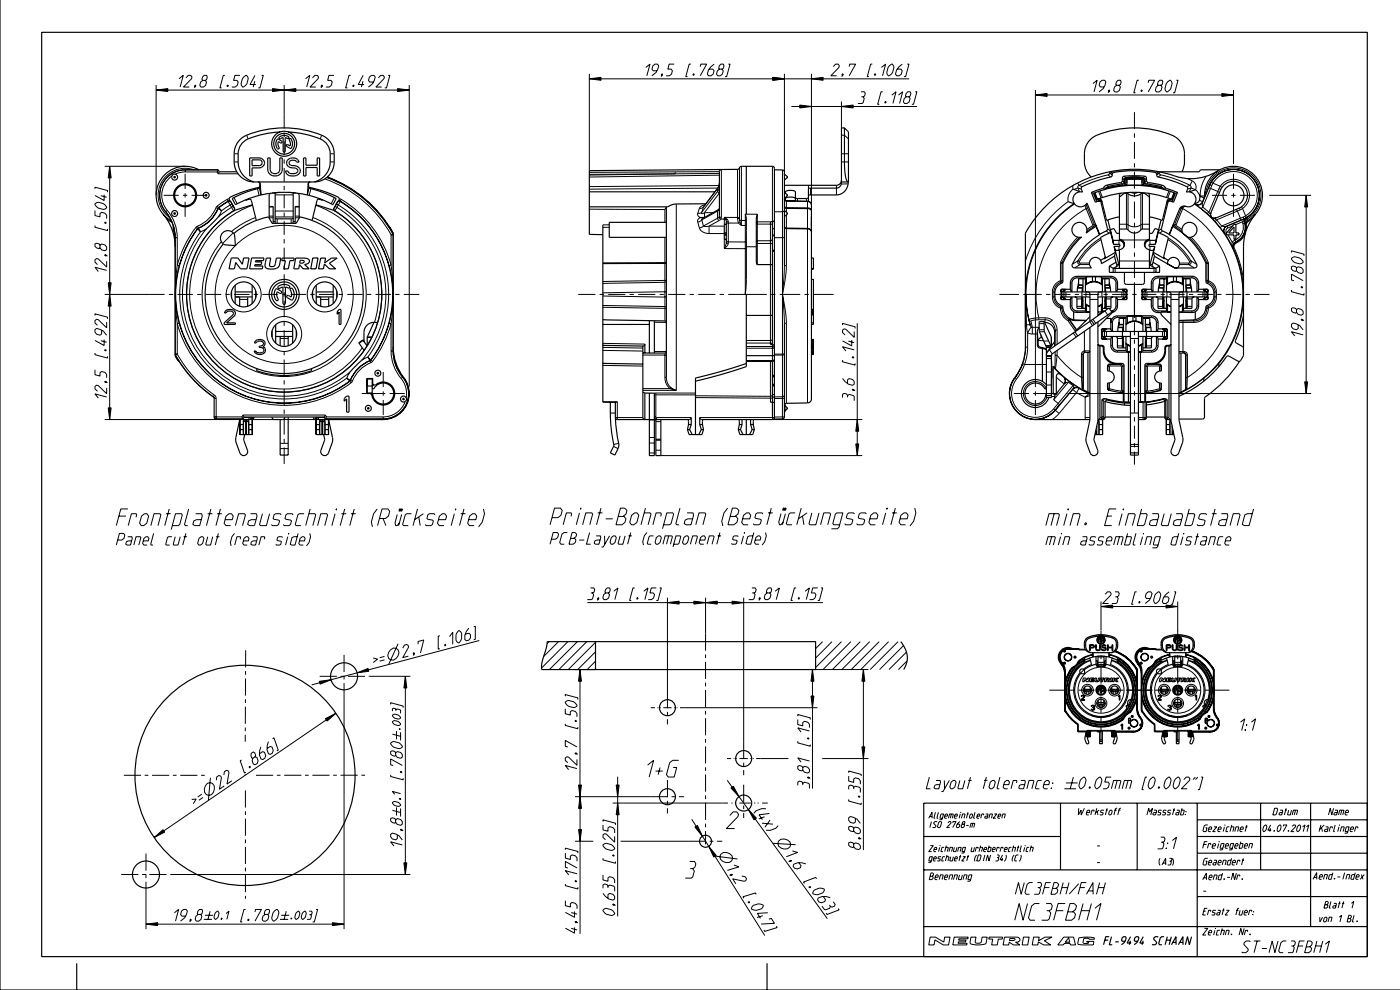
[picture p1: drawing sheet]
<svg xmlns="http://www.w3.org/2000/svg" width="420mm" height="297mm" viewBox="0 0 420 297" stroke-linecap="round" stroke-linejoin="round" font-family="sans-serif">
<g fill="none" stroke="#000" stroke-width=".35">
<path d="M0 0v296.7h419.9M12.5 9.7h397.5v277h-397.5zM83.9 39.6a24.6 24.6 0 0 0-10.7 2.8l-1.3 1.6a9.1 9.1 0 0 0-.4 5.3 6.3 6.3 0 0 0 4.7 5.2M86.5 39.6a24.6 24.6 0 0 1 10.7 2.8l1 1 .6 1.3 .2 3.8a6.2 6.2 0 0 1-4.8 6M253.2 38.3l1.2 1.3v14.9M253.2 38.3v10.9l.3 3.2a2.07 2.07 0 0 0 .9 2.1M253.2 38.3h-.9v16.2M51.7 52.4a.91 .91 0 0 1 1.5 .3 .91 .91 0 0 1-.8 1.2 .91 .91 0 0 1-.8-1.2zM59.6 50.9a8.7 8.7 0 0 0-11.7 3.5 8.7 8.7 0 0 0 3.5 11.8M65.4 50.9h-9.9a7.6 7.6 0 0 0-6.9 4.4 7.6 7.6 0 0 0 1.1 8.2 12 12 0 0 1 2.8 7.7v35.4M65.4 50.9l.4 .6M65.4 50.9l-.3 .6"/>
<path d="M65.8 51.5l-.4 .6M65.8 51.5h5.2M73.7 59.9l1.1-.2 .5 .2 1.6 6.2M74.9 47.3h2.9a1.5 1.5 0 0 1 1.5 1.5 1.5 1.5 0 0 1-1.5 1.5h-2.2v2.4h-.7zM75.6 47.9h2.3a.87 .87 0 0 1 .7 .9 .87 .87 0 0 1-.7 .8h-2.3zM76.2 54.5a6 6 0 0 1-6-6 7.6 7.6 0 0 1 1.8-6.7l2-1.3a29 29 0 0 1 23.9 .8 6 6 0 0 1 2.3 4.8 7.4 7.4 0 0 1-1.7 6.7 6 6 0 0 1-4.3 1.7M76.2 54.5h18M76.6 56.4l-.4 .4M77.4 54.5a1.35 1.35 0 0 1 .4 1.9M77.4 54.5a1.43 1.43 0 0 1 .7 1.9l.2 2M77.8 56.4l-4.1 1.2-4.1 1.9 1 1.8 3.9-1.7 3.8-1.2M77.8 56.4l.5 2"/>
<path d="M77.8 56.1l-4.4 1.2-4.3 1.8-.4 .5 .3 .7M80.3 47.3h.7v3.6a1.48 1.48 0 0 0 1.5 1.2 1.48 1.48 0 0 0 1.4-1.2v-3.6h.7v3.6a2.2 2.2 0 0 1-2.1 1.8 2.2 2.2 0 0 1-2.2-1.8zM81.2 57.9l-.5 .4v7.1M82.5 57.8l.1 9M83 41.8l.4-.1 1 .6a.31 .31 0 0 1 .1 .4 .31 .31 0 0 1-.4 .1l-.6-.4a2.13 2.13 0 0 0 .2 1.9l-.3 .4a2.11 2.11 0 0 1-.4-2.9zM83.8 41a2.12 2.12 0 0 1 2.8 .2l-.3 .3-.8-.3v4.1l-.3 .3-.3-.3v-4.1l-.8 .3a.31 .31 0 0 1-.4 0 .31 .31 0 0 1 .1-.5zM83.9 57.7l-2.3 .2M86.1 48.1a2.1 2.1 0 0 1 3.6 .5h-.7a1.24 1.24 0 0 0-1.3-.6 1.24 1.24 0 0 0-1 .9l.1 .4 .7 .3a1.95 1.95 0 0 1 2.6 1.9 2.59 2.59 0 0 1-4.4 .2l-.1-.5h.7l.1 .4a1.99 1.99 0 0 0 2.9-.2 1 1 0 0 0-1.1-1.1 1.72 1.72 0 0 1-1.7-.4 1.72 1.72 0 0 1-.4-1.8zM86.6 57.7h.8M86.8 41.6l.2-.1a1.92 1.92 0 0 1 0 3l-1.2-.9 .4-.3 .8 .4a2.14 2.14 0 0 0-.3-1.9zM87.9 57.8v9M88 57.8l.8 .1"/>
<path d="M89.2 57.9l.5 .4v7.1M91 47.3h.7v2.2h3.4v-2.2h.7v5.4h-.7v-2.5h-3.4v2.5h-.7zM92.2 58.4a30.6 30.6 0 0 0-13.9 0M92.6 56.1l3.6 .9 4.3 1.7 1.2 .7-.2 .8M92.6 56.4a32.7 32.7 0 0 1 8.2 3.1l-1 1.8-3.8-1.7-3.8-1.2M92.6 56.4l-.4 2M93 54.5a1.43 1.43 0 0 0-.7 1.9l-.1 2M93.1 54.5a.94 .94 0 0 0-.5 1.5v.4M93.8 56.4l.4 .4M96.7 59.9l-1.1-.2-.4 .2-1.6 6.2M98 53.2a36.7 36.7 0 0 1 19.9 17.1M98.2 53a37.5 37.5 0 0 1 19.7 16.9"/>
<path d="M176.7 57.5h31.4M208.1 57.5h6.3M215.7 54.9l-.4 1.3-4.2 5.7M216.3 50.8l-.4 .2-.2 .4v13.3M223.8 49.8h7.8l.4 .2 .2 .4v75.2l2.4-.1 .4-.1 .2-.5v-27.9M223.8 49.8l-1.7 .1-.5 .6-.4 .3-44.5 .3v19.1l4.1 .1M223.8 49.8v14.4h-.3l.3 1.4v18.3l-.3 4.3h.3v21.7l-7.6 2.3-7.7 2M232.2 50.9l2.7 .1 .3 .3v.9M235.2 52.2l.8 .6M235.2 52.2v27.3M235.2 57.6l.8 .7M235.2 59.6l.2 .4 .4 .2"/>
<path d="M235.3 59.8v.1M235.3 59.9l.1 .1M235.4 57.8h.1M235.5 59.5a2.69 2.69 0 0 1 3 0M235.5 57.9v-.4a2.57 2.57 0 0 1 3 0v2.7h-2.7M235.5 59.2v.6h-.2M236 58.3v.5M236 52.8v.5M236 53.3l-.8 .7M236 58.8l-.8 .6M238.5 59.2l.6 .3h2.8l.5-.3M252.3 54a1.5 1.5 0 0 1-1.5 1.5h-15.6"/>
<path d="M252.3 54.5h2.1M252.3 54.5v.3a1.64 1.64 0 0 1-1.5 1.6l-8.3 .1-.1 3.8M254.4 54.5a3.9 3.9 0 0 1-3.6 3.9l-8.4 .2M321.8 56.7l1.9 .8M327.3 57.7l3.4-1.3 1.2-.9 4.4-.9 .3-1.5 .5-.3h6.1l.5 .3 .4 1.5 2 .4a5 5 0 0 1 3.2 1l.3 .4 3.5 1.3M327.3 57.7l1.2 2.9 1.4-.5 .6 .5M327.3 57.7l.6 .2M327.9 57.9a32.7 32.7 0 0 1 24.6 0M327.9 57.9l.8 2.1M328.2 57.8l.7 2M328.7 59.9a30.6 30.6 0 0 1 23 0M331.1 56.8l1.3-1 4.4-.8 .3-1.5a6 6 0 0 1 3.6-.4l2.4 .2 .5 1.7 2 .4a4.9 4.9 0 0 1 3.1 .9l.5 .5"/>
<path d="M332.8 56.1v.3M333.2 51.4l-.9 1M336.1 57.9l-.4 .4v13.6l.8 .3M337 53.8l1.6-.3a10.6 10.6 0 0 1 4.4 .1l.3 .2M337.2 57.9l.8 .1a3.4 3.4 0 0 0 4.3 0l.9-.1M337.2 57.9l-1.5 1.1M337.2 57.8v.1M337.4 53.3h5.6M337.9 55.5l-6.3 .9M337.9 55.5v-1.7l.6-.1 3.9 .1v1.7M337.9 55.5l-.1 .1M339.3 57.7a1.65 1.65 0 0 0 1.8 0"/>
<path d="M342.4 55.5l6.4 .9M342.4 55.5l.1 .1M343.2 57.8v.1M343.2 57.9l1.5 1.1M344.2 57.9l.5 .4v13.6l-.8 .3M347.2 51.4l.9 1M347.6 56.1v.3M352.2 57.8l-.8 2M352.5 57.9l-.9 2.1M353.1 57.7l-1.2 2.9-1.4-.5-.6 .5M353.1 57.7l-.6 .2M354.4 51.5l.6-1.4 .2-1.6a7.6 7.6 0 0 0-1.8-6.7 17.9 17.9 0 0 0-9-3.2 30 30 0 0 0-15.5 1.9 6 6 0 0 0-3.7 5.6v2.4a6 6 0 0 0 2 4.6"/>
<path d="M358.5 56.9l-1.8 .6M359.8 59v.3a1.75 1.75 0 0 1-1.6 1.7l.2 .1M361.1 59.3l-.5 1.1M361.2 58.7a8.7 8.7 0 0 1 13-7.7 8.7 8.7 0 0 1 0 15.1M361.2 59l1.4-3.3a7.8 7.8 0 0 1 12.3-3.1 7.8 7.8 0 0 1-1 12.6M362.8 55.5a7.7 7.7 0 0 1 12.5-2.4 7.7 7.7 0 0 1-2.4 12.6M365.2 51.2a16.1 16.1 0 0 1-15.1 .9 37.5 37.5 0 0 0-42.6 17.8v34a15 15 0 0 1-3.2 9.2 7.8 7.8 0 0 0-.8 8.3 7.8 7.8 0 0 0 7 4.3M365.8 50.9h-5.8l-.4 .6h-12M48.9 64.2a15 15 0 0 1 3.6 9.8M52.3 69v.2M53.7 79.6a32.1 32.1 0 0 0 0 17.3M65.5 65l-3.5 3.5"/>
<path d="M66.8 69.8a2.19 2.19 0 0 1 2.7-.4 2.19 2.19 0 0 1 1 2.5l.1 1.7h-.4a6.3 6.3 0 0 1-3.4-.6 2.25 2.25 0 0 1 0-3.2zM69 60.3l1.4 2.2-.3 .7M69 60.3h.1M69.3 77.3h2l1.4 1.9 .3-1.9h1.7l-.7 3.3h-1.9l-1.4-1.9-.4 1.9h-1.6zM69.5 61.1l.4 .7M70.1 70a23.7 23.7 0 0 1 10.4-5l1.1 1.9h7.2l1.1-1.9a23.7 23.7 0 0 1 17.5 31.7 23.7 23.7 0 0 1-34.1 12 23.7 23.7 0 0 1-6.4-35.6M70.3 62.9l.1 .1M70.4 63a29.3 29.3 0 0 0-7.5 44.1 29.3 29.3 0 0 0 44.7 0 29.3 29.3 0 0 0-7.5-44.1M75.4 77.3h3.7l-.1 .8h-2.4v.4h1.9l-.2 .8h-1.9v.4h2.4l-.1 .9h-3.8zM75.7 61.4l-5.3 1.6M79.8 77.3h1.4l-.3 1.7a.84 .84 0 0 0 .7 1 .84 .84 0 0 0 .9-.9l.4-1.8h1.3l-.4 2a1.77 1.77 0 0 1-2.2 1.3 1.5 1.5 0 0 1-2.1-1.1zM80.7 61.9h1.2l.1 5"/>
<path d="M82.5 65.4l.6 .2h4.3l.5-.2M82.6 66.8l.2 .1M82.6 66.8l.1 .1M84.6 77.3h3.6l-.2 .8h-1.1l-.4 2.5h-1.4l.5-2.5h-1.1zM87.9 66.8l-.2 .1M87.9 66.8l-.1 .1M88.6 77.3h2.2a1.63 1.63 0 0 1 2 1l-.4 .7-1.1 .3 1.4 1.3h-1.8l-1.1-1.3-.2 1.3h-1.5zM89.7 61.9h-1.2l-.1 5M90 78h.3a.47 .47 0 0 1 .7 .1 .47 .47 0 0 1-.2 .7l-.9 .1zM93.8 77.3h1.6l-.6 3.3h-1.6zM94.7 61.4l5.4 1.6M96.2 77.3h1.4l-.3 1.5 2.1-1.5h1.7l-2.3 1.6 1.8 1.7h-1.8l-1.5-1.5-.3 1.5h-1.5z"/>
<path d="M100.1 62.9v.1M101.5 60.2h.1M101.5 60.2l-1.4 2.3 .2 .7M116.7 79.6a33 33 0 0 1 1.2 8.6 33 33 0 0 1-1.2 8.7M116.7 68.2l1.2 1.7M117.9 69.9v35.3a13.2 13.2 0 0 0 3.6 8.9 7.6 7.6 0 0 1-6.6 11.5h-17.3M117.9 69.9h-.1M180.8 67.4v53.1l3.7 .1M199.6 62.4l-.2 .4M199.6 62.4l.3-.4-.1 51.1M199.6 62.4h.1M199.8 66.6h-17.1v4.5h17.1"/>
<path d="M211.3 65.2h-1.2M211.7 61.1h-9.2l-2.4 .9h-23.4M215.7 62.5l-5.1 3.1M217.2 70.4h.6M217.2 69.8h.6M217.8 67.3l-.6-.1v4.5h.6M217.8 66.4v6.2M227.1 64.2l-.3 1.5 .1 13.4 .2 .2 4.5 .1M231.6 66.3v37M231.6 75.2h.1M231.6 70.3l.4 .2 .2 .5M231.6 68.5l.6 .2"/>
<path d="M231.6 75.3h.1M232.2 74.8l-.6 .5M232.2 74.7l-.6 .5M232.2 66l-.3 .4-.9 .1M235.2 63.1l.8 .7M235.4 60l.1 .1M235.5 60l.1 .1M235.5 60.1h.1M235.6 60.1l.2 .1M235.8 60.2l6.5 .1 .6 .3 .4 .7v58.3l-.2 .7-.6 .4-6.7 .2-.4 .2-.2 .4M236 63.8v.4M236 64.2l-.8 .7"/>
<path d="M243.3 67.4v.1M243.3 65v3.5M243.3 77.3h.6v3.3h-.6M320.3 60.4l1.8 .6a33.2 33.2 0 0 0-14.6 30.2v7M325.7 61.2l.4 1.1M328.7 60l1-.3 .5 .2 1.6 6.1 .4-.1M328.7 60l.1 .5M329.3 60.3h.5l.3 .4 2 8-.4 .5-2 1M329.7 70.4l-1.2-3-.1 .6-2.7 1.8a2.25 2.25 0 0 0-1.6-3.1 2.25 2.25 0 0 0-2.7 2.3 2.25 2.25 0 0 0 2.9 2 18.3 18.3 0 0 0-5.6 7.9v5.4l-.4 .6a3.8 3.8 0 0 0-2 3.4 3.8 3.8 0 0 0 2.2 3.3l.2 .5a3.9 3.9 0 0 0 3.2 3.7M329.7 70.4a19.9 19.9 0 0 0-8.2 9.1l.2 .6 .5 .2h5.1a1.8 1.8 0 0 1 .5-3 1.8 1.8 0 0 1 2.5 1.7l3.9-2.2M329.7 70.2l-3.8-9.4a2.25 2.25 0 0 1-2.9 1 2.25 2.25 0 0 1-1.1-2.9 2.25 2.25 0 0 1 2.7-1.3l-.4-1.1 .3-.6 4.2-1.7 4.4-1.1 .4-.4 .1-.7 .4-.3a34.8 34.8 0 0 1 12.6 .1l.3 .9 .4 .4 4.3 1.1 4.2 1.7 .4 .6-.5 1.1a2.25 2.25 0 0 1 2.9 2.2 2.25 2.25 0 0 1-3 2 1.5 1.5 0 0 0-1.9 .9l-3.1 7.5M329.7 70.2v.2"/>
<path d="M331.4 76.8l-.2 .5-1.2 .7M332.2 65.9l1.5 6.1M332.6 79.7v1.9h15.1v-1.9M332.6 79.7l1.2 .7M332.9 68.8l1.1-.3 .8 1.4h.9M333.9 73.2l-1-4-.1 .6-2.8 1.4 1.4 5.8-.3 .6 3.4-2M333.9 73.2l-.2-1.2h1.8a1.5 1.5 0 0 1 1.4 2.1M333.9 73.2h1.6l.3 .3-.3 .3h-1.4M334.1 73.8l.2 .9M334.1 73.8l.4 1.8M334.2 76.8l.4 1.8M334.3 74.7l.2 .3h1.2"/>
<path d="M334.3 74.7l1.1 4.5-.2 .4-1.4 .8M334.5 75.6l-.3 1.2M334.6 78.6l.3 .9-.3 .5M334.6 78.6l-2 1.1M335.7 65.4l-.2-.4-3.3 .9M335.7 68.6h2.1l.5 .3a2.57 2.57 0 0 0 4.1-.2l2.3-.1M335.7 71.7l.8 .2M336.5 71.9a1.58 1.58 0 0 1 .6 1.8 1.58 1.58 0 0 1-1.4 1.1v5.6M336.5 72.2l.7 1.1M336.5 71.9v.3M343.9 72.2l-.5 .5-.2 .7M343.9 71.9a1.58 1.58 0 0 0-.7 1.8 1.58 1.58 0 0 0 1.5 1.1v5.6"/>
<path d="M343.9 71.9v.3M344.7 65.4l.2-.4 3.3 .9M344.7 71.7l-.8 .2M345.7 78.6l-.2 .9 .3 .5M345.7 78.6l2 1.1M345.8 75.6l.4 1.2M346 74.7l-.1 .3h-1.2M346 74.7l-1.1 4.6 1.6 1.1 1.2-.7M346.2 76.8l-.5 1.8M346.2 76.8l5.9 3.4M346.3 73.8l-.5 1.8M346.3 73.8l-.3 .9"/>
<path d="M346.4 73.2l1-4 .2 .6 2.8 1.4-1.5 5.8 .3 .6-3.4-2M346.4 73.2l.3-1.2h-1.9a1.5 1.5 0 0 0-1.4 2.1M346.4 73.2h-1.6l-.3 .3 .3 .3h1.5M347.4 68.8l-.8 3.2M348.2 65.9l-.8 2.9-1.1-.3-.8 1.4h-.8M349 77l1.3 1M350.6 70.2v.1M350.6 70.3a19.8 19.8 0 0 1 8.3 9.3l-.2 .5-.5 .2-6.1-.1M350.6 70.3l1.2-2.9 .1 .6a23.8 23.8 0 0 1 9.6 10.8l.1 5.8a3.7 3.7 0 0 1 2.4 3.2 3.3 3.3 0 0 1-2.2 3.8l-.2 .4a3.8 3.8 0 0 1-3.2 3.8M351 60.3h-.5l-.3 .4-1.9 8 .3 .5 2 1M351.6 60l-.9-.3-.6 .2-1.6 6.1-.3-.1M351.6 60l-.1 .5"/>
<path d="M355.1 67.3a2.25 2.25 0 0 1 3.8 1 2.25 2.25 0 0 1-2.8 2.7l-1.5-1.2-.1-.6a2.25 2.25 0 0 1 .6-1.9zM355.5 61.9a1.51 1.51 0 0 0-1.4 .9M361.9 63.9l1.3 1.3M363.1 63.7l-.1 .9 .3 .5M363.2 65.2l1.3 1.4M363.2 65.2l-.2-1.3 3-7a4.2 4.2 0 0 1 6.8-1.3 4.2 4.2 0 0 1-1.3 6.8l-6.8 2.9M363.2 65.2l.9 .2 .6-.1M363.2 65.2h.1M363.3 65.1l.5 .3 .9-.1M363.3 65.1l-.1 .1M367.2 70l2.6 4.5-.1-.8 .3-.7M369.9 74.5a32.7 32.7 0 0 1-4.4 34.4"/>
<path d="M370 67.2h.6v2.6h.9v.6h-.9v1.3h-.6v-1.3h-2.2v-.6zM370 68v1.8h-1.6zM372.9 65.7l-5 2.1M373.4 67.6a4.8 4.8 0 0 1-2.8 4.9M373.8 65.2l-.9 .5M373.8 65.2l-.4 .5-.2 .7M373.9 65.1l-.1 .1M373.9 65.2a2.22 2.22 0 0 0-.5 2.6 4.8 4.8 0 0 1-2.8 4.7M376.5 64.2a15 15 0 0 0-3.6 9.8v32.6l-.9 1.4-.5 .3-3-1.6-.6 .1a33.8 33.8 0 0 1-14.1 11.8l-.3 .3M67.8 93a1.73 1.73 0 0 1 2.8 1l-.3 .6-2.3 2.2h2.6v.4h-3.4v-.4l2.8-2.8a1.27 1.27 0 0 0-2.2-.2h-.5zM69.4 87.3v1.9M70.5 85.5v5.5"/>
<path d="M70.5 87.5h5.1M70.5 89h5.1M70.7 89l1.2 .2v2.6M74.3 89.2v2.6M75.6 85.5v5.5M76.7 87.3v1.9M81.6 99.1v1.9M82.7 99.3h5.1M82.7 97.3v5.5M82.8 86.6h.3l1.4 1-.4 .4-1-.6a2.55 2.55 0 0 0 .3 2.3l-.1 .4a1.64 1.64 0 0 1-1.1-2.3zM83.5 85.8a2.54 2.54 0 0 1 3.4 .2l-.4 .3-.9-.3v4.9l-.4 .3-.4-.3v-4.9l-1.1 .5-.3-.2zM87 86.5l.4-.1a2.42 2.42 0 0 1 .1 3.5l-1.3-.7-.2-.3 .4-.4 .9 .5a2.56 2.56 0 0 0-.3-2.3z"/>
<path d="M87.8 97.3v5.5M88.8 99.1v1.9M93.7 87.3v1.9M94.8 87.5h5.1M94.8 85.5v5.5M94.8 89h5.1M95 89l1.2 .2v2.6M98.6 89.2v2.6M99.9 85.5v5.5M101 87.3v1.9M101.7 92.7h.5v4.5h-.5v-3.7l-.6 .7v-.8zM112.1 96.6l1.1 .2"/>
<path d="M112.1 96.6a3 3 0 0 0-3 3v2.7M112.1 96.6l-2 4.4v2.6M113.2 96.8h.1M180.8 95.8l18.6 .4 .4 .4M180.8 97.2h13.9M194.7 96.1v9.7M196.2 96.1v9.7M231.6 94.5h-7.8M243.3 83.7h.6v13.5h-.6M243.3 96.8h.6M243.3 93.8h.6M243.3 92.7h.6"/>
<path d="M243.3 80.6h.6M243.3 94.4h.6M243.3 94h.6M243.3 93.4h.6M243.3 93h.6M243.3 92.8h.6M311.6 98.3l-.6 1 .1 4.1a1.2 1.2 0 0 0 1.5 1M313.1 96.4h-1.5v2.8l2.1 5M313.1 96.4h.1M313.1 96.4l.1 3 2 4.4M313.1 96.4l2.2 4.6v2.7M313.2 96.6a3 3 0 0 1 3.1 3v4.1"/>
<path d="M318.2 86.8v.8M318.2 86.8v2.9M318.2 89.7l.1 .1M318.2 88.9v.8M318.2 88.9l1.4 .8M318.2 88.9h.2M318.2 87.6h.2M318.3 86.7l-.1 .1M318.3 89.8h2.6M318.3 86.7h2.6M318.3 86.7h1.3M318.4 87.6v1.3"/>
<path d="M318.4 87.6l.6-.4v2.1l-.6-.4M319 89h7.2l.6 .2M319 87.5h18M319 89.2l.6 .5M319.6 86.7l-.6 .6M319.6 86.7l-1.4 .9M319.6 89.7l-1.3 .1M320.9 89.8l.1 2.3 .3 .7 .6 .6M320.9 86.7a3.5 3.5 0 0 1 .6-3.3l1.4-.6h10.2a1.98 1.98 0 0 1 2 2v1.9M320.9 86.7l.3 .8M321.2 89l-.3 .8M321.4 89v2.7a1.5 1.5 0 0 0 1.5 1.5h2.6"/>
<path d="M321.9 95.8l3.8 .2M321.9 93.4l1 .2h3.9M321.9 93.4v2.4M322.3 99.5l.9 1.2M322.3 89l.5 .2 .1 .4v2.8h2.6M322.8 99l.1 .1M323.1 86.3h1.5M323.1 86.3l-.1 1.2M323.4 85.5l-.3 .8M323.4 85.5h1.3M323.4 84.8l-.2 1.4M324.3 89l.1 3.4"/>
<path d="M324.4 87.5v2M324.5 90.5h.2M324.6 89.8l-.2 2.3M324.6 86.3l-.1 1.2M324.6 89.7h.1M324.6 89.7l.1 .8M324.7 85.5l-.1 .8M324.7 90.5l.1 1.9M324.8 83.6l-.1 1.9M325.5 85.5a3.7 3.7 0 0 1 5.1 0M325.5 83.3h-2.6a1.5 1.5 0 0 0-1.5 1.5v2.7M325.5 91l1.3 .8"/>
<path d="M325.5 83.3v4.2M325.5 93.2l.3 .3M325.5 91.2l1.3 .7M325.5 89v4.2M325.5 83.6h-2.1v1.9M325.6 87.5l1 .1 .2 .4v8.3M325.7 96.1l-3.7-.1-1.5-.5 2.4 3.4M325.8 83v2M325.8 91.4v2.1M325.8 83l-.3 .3M325.8 93.5h1M326.8 98.1v27.6"/>
<path d="M326.8 94.9l-4.3 4.4M327.2 96l.9 1.2M327.6 82.9v1.5M327.6 82.9l-1.8 .1M327.6 82.9h.9M328.5 82.9v1.5M328.5 82.9l1.8 .1M329.2 96.5l.1 6.6 .3 .4 1.3 .2 .2 1.3a3.9 3.9 0 0 0 3.9 3.9h1.7l.4 .6v10.9M330.3 83v2M330.3 91.4v2.1l.3-.3M330.3 83l.3 .3M330.3 98.6v.8"/>
<path d="M330.3 98.6v3M330.3 99.4h.2M330.4 98.5h2.7M330.4 98.5l1.3 .1M330.4 98.5l-.1 .1M330.4 87.5l-.9 .1-.3 .4v6.6M330.5 99.4l.7-.3v2l-.7-.3M330.5 99.4v1.4M330.6 85.3a3.9 3.9 0 0 0-5.1 0M330.6 89v4.2M330.6 83.6h2v1.9M330.6 92.4h1.8"/>
<path d="M330.6 91.2l-1.4 .7M330.6 83.3h2.5a1.5 1.5 0 0 1 1.5 1.5v2.7M330.6 93.2h.7M330.6 83.3v4.2M330.6 91l-1.4 .8M330.6 93.5h-1.4M330.6 93.5h.3M330.6 93.5l-1.4 .9M331.2 99.3h18M331.3 83.6v1.9M331.3 85.5l.2 .8M331.3 90.5v1.9"/>
<path d="M331.3 90.5h.2M331.3 85.5h1.3M331.4 89.9l-.1 .6M331.4 89.9h.1M331.5 89.7l-.1 .2M331.5 89.7h.1M331.5 86.3v1.2M331.5 86.3h1.5M331.5 89.8l.1 2.3M331.6 87.5v2M331.7 89l-.1 3.4M331.7 98.6l-.5 .5"/>
<path d="M331.7 98.6l-1.4 .8M331.8 95.4h1.3v3.1M332.6 84.8l.3 1.4M332.6 85.5l.4 .8M333 86.3v1.2M333.1 98.5l.2 .8M333.3 93.5l.6-.2-4.7 4.7M333.7 89l-.4 .2-.2 .4v2.8h-.5M333.8 80.4v1.2M333.8 80.4h12.8v1.2M334.6 89v2.7a1.5 1.5 0 0 1-1.4 1.5M334.8 89l.3 .8"/>
<path d="M335.1 89.8a3.8 3.8 0 0 1-.4 3.1l-1.1 .7M335.1 86.7l-.3 .8M335.1 89.8h2.7M335.1 86.7h2.7M335.2 98.2h1.5M335.2 98.2v1.1M335.4 97.2l-.1 .8M335.6 97.3l-.4 .9M335.6 97.3h1.3M335.6 96.6l-.2 .6M336.5 89.7l1.3 .1M336.5 86.7l1.4 .9"/>
<path d="M336.5 86.7l.5 .6M336.6 99.3v2M336.7 98.2v1.1M336.9 97.3l-.2 .9M336.9 95.4v1.9M337 89h-7.1l-.7 .2M337 89.2l-.5 .5M337.2 81.6v3l.2 .5 .4 .1h5l.4-.6v-3M337.6 97.3a3.8 3.8 0 0 1 5.1 0M337.6 95.1h-2.5a1.5 1.5 0 0 0-1.5 1.5v2.7M337.6 87.6l-.6-.4v2.1l.6-.4M337.6 87.6v1.3"/>
<path d="M337.6 95.1v4.2M337.6 88.9h.3M337.6 87.6h.3M337.6 97.1a3.9 3.9 0 0 1 5.1 0M337.6 95.4h-2v1.9M337.8 86.7l.1 .1M337.8 86.7h-1.3M337.9 88.9v.8M337.9 88.9l-1.4 .8M337.9 86.8v2.9M337.9 86.8v.8M337.9 89.7l-.1 .1"/>
<path d="M338 94.7h1.7v1.5M338 94.7v2.1M338 94.7l-.4 .4M339 99.3v37.1h2.4v-37.1M340.2 85.2v9.4h5.1a1.98 1.98 0 0 1 2 2v1.9M340.6 94.7h-5.5a1.98 1.98 0 0 0-2 1.9M340.6 94.7h1.7M340.6 94.7v1.5M342.3 94.7l.4 .4M342.3 94.7v2.1M342.5 89.7l.1 .1M342.5 86.8v.8"/>
<path d="M342.5 86.8v2.9M342.5 88.9h.2M342.5 87.6h.2M342.5 88.9l1.4 .8M342.5 88.9v.8M342.6 86.7l-.1 .1M342.6 89.8h2.6M342.6 86.7h2.6M342.6 86.7h1.3M342.7 95.4h2.1v1.9M342.7 95.1h2.6a1.5 1.5 0 0 1 1.5 1.5v2.7M342.7 87.6l.6-.4v2.1l-.6-.4"/>
<path d="M342.7 87.6v1.3M342.7 95.1v4.2M343.3 89h7.2l.6 .2M343.3 87.5h18M343.3 89.2l.6 .5M343.4 95.4l.1 1.9M343.5 97.3l.1 .9M343.5 97.3h1.3M343.6 98.2h1.5M343.6 98.2l.1 1.1M343.8 99.3v2M343.9 89.7l-1.3 .1"/>
<path d="M343.9 86.7l-.6 .6M343.9 86.7l-1.4 .9M344.8 96.6l.2 1.4M344.8 97.3l.3 .8M345.1 98.1v.1M345.1 98.2l.1 1.1M345.2 89.8v1.9a2.18 2.18 0 0 0 2.9 2M345.2 86.7a3.5 3.5 0 0 1 .6-3.3l1.4-.6h10.2a1.98 1.98 0 0 1 2 2v1.9M345.2 86.7l.3 .8M345.5 89l-.3 .8M345.7 89v2.7a1.5 1.5 0 0 0 1.5 1.5h2.6M346.6 89l.5 .2 .1 .4v2.8h2.6"/>
<path d="M347.3 98.5h2.7M347.3 98.5l-.3 .8M347.4 86.3h1.5M347.4 86.3l-.1 1.2M347.7 85.5l-.3 .8M347.7 85.5h1.3M347.7 84.8l-.2 1.4M348.6 98.6l1.4 .8M348.6 98.6l.6 .5M348.6 89l.1 3.4M348.7 87.5v2M348.8 90.5h.2"/>
<path d="M348.9 89.8l-.2 2.3M348.9 86.3l-.1 1.2M348.9 89.7h.1M348.9 89.7l.1 .8M349 85.5l-.1 .8M349 90.5l.1 1.9M349.1 83.6l-.1 1.9M349.8 85.5a3.7 3.7 0 0 1 5.1 0M349.8 83.3h-2.6a1.5 1.5 0 0 0-1.5 1.5v2.7M349.8 91l1.3 .8M349.8 93.2l.3 .3M349.8 83.3v4.2"/>
<path d="M349.8 91.2l1.3 .7M349.8 83.6h-2.1v1.9M349.8 89v4.2M349.8 99.4h.2M349.8 99.4l-.6-.3v2l.6-.3M349.8 99.4v1.4M349.9 87.5l1 .1 .2 .4v14.9l-.3 .6h-1.1l-.4 .4a4.4 4.4 0 0 1-5.4 5l-.4 .2-.2 .4v10.9M350 98.5l-1.4 .1M350 98.5v.1M350 98.6v3M350 98.6v.8M350.1 93.5h1h-3v.7l3 3"/>
<path d="M350.1 83l-.3 .3M350.1 83v2M350.1 91.4v2.1M351.9 82.9l-1.8 .1M351.9 82.9h.9M351.9 82.9v1.5M352.1 80.2l-2-1.2a1.8 1.8 0 0 1 2.5-1.7 1.8 1.8 0 0 1 .5 3M352.8 82.9l1.8 .1M352.8 82.9v1.5M354.6 83v2M354.6 91.4v2.1M354.6 83l.3 .3"/>
<path d="M354.7 87.5l-.9 .1-.3 .6v37.5l1.2 6-1.2 4a1.2 1.2 0 0 1-1.6 .8 1.2 1.2 0 0 1-.7-1.6l1.1-3.2-1.2-6M354.9 85.3a3.9 3.9 0 0 0-5.1 0M354.9 83.6h2v1.9M354.9 89v4.2M354.9 91.2l-1.4 .7M354.9 91l-1.4 .8M354.9 83.3h2.5a1.5 1.5 0 0 1 1.5 1.5v2.7M354.9 83.3v4.2M354.9 93.2l-.3 .3M355.6 83.6v1.9M355.6 85.5l.2 .8M355.6 90.5h.2"/>
<path d="M355.6 85.5h1.3M355.6 90.5v1.9M355.8 89.7l-.2 .8M355.8 89.7h.1M355.8 89.8l.1 2.3M355.8 86.3h1.5M355.8 86.3v1.2M355.9 87.5v2M356 89l-.1 3.4M356.9 84.8l.3 1.4M356.9 85.5l.4 .8M357.3 86.3v1.2"/>
<path d="M358 89l-.4 .2-.2 .4v2.8h-2.5M358.4 95.8l-4.9 .2M358.4 93.4l-.9 .3-4-.1 1.1-.1M358.4 93.4v2.4M358.9 89v2.7a1.5 1.5 0 0 1-1.5 1.5h-2.5M359.2 89l.2 .8M359.4 89.8a4 4 0 0 1-.4 3.1l-.6 .5M359.4 89.8h2.7M359.4 86.7h2.7M359.4 86.7l-.2 .8M360.8 89.7l1.3 .1M360.8 86.7l1.4 .9"/>
<path d="M360.8 86.7l.5 .6M361.3 89h-7.1l-.7 .2M361.3 89.2l-.5 .5M361.9 88.9h.3M361.9 87.6h.3M361.9 87.6l-.6-.4v2.1l.6-.4M361.9 87.6v1.3M362.1 86.7h-1.3M362.1 86.7l.1 .1M362.2 88.9l-1.4 .8M362.2 88.9v.8M362.2 89.7l-.1 .1"/>
<path d="M362.2 86.8v2.9M362.2 86.8v.8M372.9 94.5l-.9 3.4-1.6 4.4 .2 .4 2 1.1 .3 .6M52.5 106.6l1.2 1.7M52.5 106.1a37.3 37.3 0 0 0 11.7 13.1v.1M52.7 106.6h-.2M64 118.9l.2 .5v5.6l.2 .4 .4 .2h8.1M76.8 102a1.67 1.67 0 0 1 2.7 1l-.7 .9a1.19 1.19 0 0 1 .8 1.4 1.19 1.19 0 0 1-1.3 .9l-1.5-.3-.6-.7h.5a1.54 1.54 0 0 0 2.4 0v-.4a1.1 1.1 0 0 0-1.4-.7v-.4a1.03 1.03 0 0 0 1.3-.9 1.37 1.37 0 0 0-2.2 0h-.5zM77.1 110.5l-.2 .6a24.3 24.3 0 0 0 16.6 0l-.2-.6M82.7 100.8h5.1M84 100.8v2.8M86.4 100.8v2.8"/>
<path d="M103.2 119.4l.7-.7h.8v4.8h-.8v-4l-.7 .7zM108.5 108l-3.6 3.5M110.1 103.7l-1.3-1.8-1.2 .8 1.6 2.3M110.1 113.4v4.5M110.1 115.7h1.5M110.1 115.5l-.1 .3M111.6 116.2l.3 .3a3.3 3.3 0 0 1 3.3-1.7 3.3 3.3 0 0 1 2.8 2.5 3.2 3.2 0 0 1-2.8 3.8 3.2 3.2 0 0 1-3.4-3.2h-1.8v-4.5h1.8v1.4a.6 .6 0 0 0 .3 .5 .6 .6 0 0 0 .6 0 3.5 3.5 0 0 1 5.3 1.2 3.5 3.5 0 0 1-2.3 4.9 3.5 3.5 0 0 1-4.3-3.2l-.5-.3M111.6 113.4v4.5M111.8 113.6l-.2 .1M111.8 115.1l-.2 .2M117.9 103.9a16.7 16.7 0 0 0 4 10.5 7.8 7.8 0 0 1-.8 8.2 7.8 7.8 0 0 1-7.7 3M119 109.6l-.2 .2"/>
<path d="M120.4 119a.93 .93 0 0 1 1.5 .5 .87 .87 0 0 1-.9 1 .9 .9 0 0 1-.8-.6 .9 .9 0 0 1 .2-.9zM180.8 108.9l12 .2M180.8 103.5l12 .2M192.8 103.7v21.4l.1 .5 .5 .1v-7.9M192.8 103.7l.4-.2 .2-.4v2.7M192.8 117.5l.6 .3M193.4 117.8h1.3M194.7 117.8h1.5v18.7h-1.5zM199.8 105.4l-.4 .4h-6.6M223.8 108.9l-7.6 2.4-7.7 2v16.9M223.8 108.3h7.8M231 103.3h.6"/>
<path d="M231.6 103.3l.4 .1 .2 .4M231.6 115.6h.1M231.6 119h.6M231.6 118.2h.6M231.6 108.3v16.8M231.6 115.1l.6 .5M231.6 112.6l.6 .5M231.6 115.6l.6 .2M231.9 112.5h.3M232.2 112.2l-.6 .4M232.2 106.4l-8.4 .2M232.2 107.7l-.2 .4-.4 .2"/>
<path d="M243.3 101.7h.6v4.5h-.6M243.3 105.8h.6M243.3 105.2h.6M243.3 104.1h.6M243.3 103.7h.6M243.3 102.8h.6M243.3 106.1h.6M243.3 105.9h.6M243.3 105.5h.6M243.3 104.8h.6M243.3 104.4h.6M243.3 104.2h.6"/>
<path d="M243.3 103.6h.6M243.3 103.4h.6M243.3 103h.6M243.3 102.4h.6M243.3 102h.6M243.3 101.8h.6M306.7 109l-.9 1.9-1.4 2.3a7.7 7.7 0 0 0 1.2 10.8 7.7 7.7 0 0 0 10.8-1.1l1.4-1.6M312.2 101.2l-.8 .6-.1 1.4a1.39 1.39 0 0 0 1.7 1.1l.8 .3v14.5h1.5v-12.7M312.6 104.4v9.9M312.6 104.4l1.2 .5M313.5 118.8h.3M313.7 104.2l.1 .6"/>
<path d="M313.8 115.3a4.2 4.2 0 0 0-6.5-.1 4.2 4.2 0 0 0 1.2 6.4 4.2 4.2 0 0 0 6-2.5M313.8 118.5h1.5M313.8 107.4h1.5M313.8 116.2l-.3 .3-.3-.1a3.2 3.2 0 0 0-5.1-.5 3.2 3.2 0 0 0 1.3 5 3.2 3.2 0 0 0 4.2-3h.2M313.8 106.5l.1-.8 .8-.9 17.8-12.5 .9 1.2-17.9 12.5-.2 .5M314.4 119.1v.3M315 104.1l-1.3 .1M315.3 117.9h.5M315.3 113.4h.1M315.3 118.8h1.1M315.3 107.8h.1M315.3 103.6h.1"/>
<path d="M315.3 107.8l.2 4-.2 1.6M315.8 117.9l.5 .5M316.3 102.3l-2.1 3M316.3 118.4l.1 .4M316.4 118.8l-.4 1M316.8 118.2l-.5 .2M318.3 112.4l.8 .8M318.3 112.4a.83 .83 0 0 0-1.1-.4 .83 .83 0 0 0-.4 1v5.2M318.3 112.4l-2.3-2.3-.2-.4v8.2M319.1 113.2l.4 .9-.3 .8M319.1 113.2a1.5 1.5 0 0 1 0 1.9l-2.3 3.1M321.7 116.7l-5.3 6.2a7.8 7.8 0 0 1-5.9 2.8"/>
<path d="M323.6 116.4l2.9 1.5M324.4 116.7l.4 .1M324.8 116.8l1.4 .7M325.3 105.6h-.1M326.2 105.6v11.9M326.2 117.5l.6 .3M326.8 105.2l-.3 .4M326.8 105.6l-1.6 .1-.4 .5v10.6M329.8 103.7v21.4l-.2 .5-.4 .1M329.8 103.7l.7 .1 .3 .5a4.1 4.1 0 0 0 3.9 4.8l-2.4 .2-.2 1.9a1.8 1.8 0 0 1 2 1.8 1.8 1.8 0 0 1-2 1.8v1.6l.2 .4 2 .6a2.47 2.47 0 0 0 2.4 .1l.1-.4v3.4M329.8 103.7l-.4-.2-.2-.4v22.6M330.3 101.6h.1"/>
<path d="M330.3 100.8l1.4 .8M330.3 100.8h.2M330.3 100.8v.8M330.4 119.8l1-.3 5.4 1M330.4 101.6h2.7M331.2 101.1l.5 .5M331.2 100.8h7.8M331.7 101.6h-1.3M332.2 116.4l.5 .6M333.1 101.6v1.9a1.98 1.98 0 0 0 2 2h3.3M333.3 100.8l-.2 .8M333.6 100.8v2.7a1.5 1.5 0 0 0 1.5 1.5h2.5"/>
<path d="M334.5 100.8l.4 .2 .2 .4v2.9h2.5M336.5 100.9l.1 3.4M336.7 102.3h.2M336.7 101.6l-.1 2.4M336.7 101.6h.1M336.7 101.6l.2 .7M336.7 117.1l-.1 .4-.4 .2M336.9 102.3v2M337.6 102.8l1.4 .8M337.6 105l.4 .5M337.6 103l1.4 .8M337.6 100.8v4.2"/>
<path d="M338 105.5h1M338 103.4v2.1M338.4 105.5v15M339 105.5h-.6M341.4 105.5h.6M341.4 100.8h7.8M342 105.5v15M342.3 105.5h-.9M342.3 103.4v2.1M342.7 103l-1.3 .8M342.7 100.8v4.2M342.7 105l-.4 .5"/>
<path d="M342.7 102.8l-1.3 .8M343.5 102.3h.2M343.5 102.3l-.1 2M343.6 101.6h.1M343.6 101.6l-.1 .7M343.6 101.6l.2 2.4M343.9 100.8l-.1 3.5M345.9 100.8l-.4 .2-.2 .4v2.9h-2.6M346.8 100.8v2.7a1.5 1.5 0 0 1-1.5 1.5h-2.6M347 100.8l.3 .8M347.3 101.6a3.5 3.5 0 0 1-.6 3.3l-1.4 .6h-3.3M347.3 101.6h2.7"/>
<path d="M348.6 101.6h1.4M349.2 101.1l-.6 .5M349.8 100.8h.2M350 119.8l-.9-.4-5.6 1.1M350 100.8v.8M350 100.8l-1.4 .8M350 101.6h.1M350.5 103.7v21.4l.2 .5 .4 .1M350.5 103.7l-.6 .1-.4 .5a4 4 0 0 1-3.9 4.8l2.5 .2 .1 1.9a1.8 1.8 0 0 0-2 1.8 1.8 1.8 0 0 0 2 1.8v1.7l-.4 .6-3.7 .7-.4-.2-.2-.4v3.3M350.5 103.7l.4-.1 .2-.5v22.6M353.5 105.8h1.6l.4 .6v10.1l-.3 .5-1.1 .5M354.1 105.8v11.7"/>
<path d="M354.1 117.5l-.6 .3M355.1 105.8l.5 .6M355.6 113.1v3.4M361 113.3l-3.1 2.2-4.4 2.6M361 113.3v.9M365.5 108.9l-2.2 2.3-2.3 2.1M365.5 108.9v1M371.7 108.3a37.4 37.4 0 0 1-10.3 10.6l-.2 .5v5.6l-.2 .4-.4 .2h-7.1M71.9 125.7l-1.2 6 1.2 4a1.2 1.2 0 0 0 1.6 .8 1.2 1.2 0 0 0 .7-1.6l-1.1-3.1 .3-1.6M71.9 125.6v4.6M71.9 130.2h3.8M71.9 127.2h1.1"/>
<path d="M71.9 127.2v1.5M71.9 125.6v1.6M71.9 128.7h1M71.9 128.7v1.5M72.5 124.9l.4 .6M72.9 124.4l.3 .6M72.9 128.7l.1 1.5M73 127.2l-.1 1.5M73.2 125h24M73.2 125l-.3 .6M73.5 125.7l-.5 .4v1.1M74 125.7l.6 .4v1.1"/>
<path d="M74.6 127.2h1v1.5M74.6 127.2v1.5M74.6 128.7h1M74.6 128.7v1.5M75.3 125v.1M75.6 128.7v1.5M75.6 125.1l-.5 .6-3-.1M75.7 125v5.2M76.1 125v.4l-.4 .3M81.6 125l.2 .6 .4 .1h2.8l.4-.7M86.4 125v11.4h-2.4v-10.7M94 125l.2 .6 .6 .1"/>
<path d="M94.8 130.2h3.7M94.8 125v5.2M94.8 125.1l.2 .4 .4 .2h19.5M94.8 128.7h1M94.8 128.7v1.5M95.8 128.7v1.5M95.8 127.2h-1v1.5M95.8 127.2v1.5M96.4 125.7l-.5 .4-.1 1.1M96.9 125.7l.5 .4 .1 1.1M97.2 125l.4 .6M97.5 127.2h1v1.5"/>
<path d="M97.5 127.2v1.5M97.5 128.7h1M97.5 128.7v1.5M97.6 124.4l-.4 .6M97.9 124.9l-.4 .6M98.5 128.7v1.5M98.5 125.7v4.5M98.6 125.7l1.2 6-1.3 4a1.2 1.2 0 0 1-1.5 .8 1.2 1.2 0 0 1-.8-1.6l1.2-3.1-.3-1.6M180.8 120.4h4.3l-.6 .1v4.6l.4 .6h9.8M183 120.6l.2 7 .9 5.8-1.1 2.3 1.4 .7 1-2.2a4.7 4.7 0 0 0-.2-3l-.7-5.9M196.2 125.7h10.5l.6-.6v2.1M196.2 125.3l.6 .4"/>
<path d="M196.7 125.7v10.8h1.5v-10.8M206.1 128.7l.5 1.5h3.9l.5-1.5M206.1 128.7h.7M206.3 125.7l.2 1.5M206.5 127.2h.8M206.5 127.2l-.4 1.5M206.8 128.7l.8 1.5M207.3 127.2l-.5 1.5M209.8 127.2h.8M209.8 127.2l.5 1.5M210.3 128.7h.7M210.3 128.7l-.8 1.5"/>
<path d="M210.6 127.2l.4 1.5M210.8 125.7l-.2 1.5M221.4 128.7l.5 1.5h3.8l.5-1.5M221.4 128.7h.6M221.6 125.7l.1 1.5M221.7 127.2h.8M221.7 127.2l-.3 1.5M222 128.7l.8 1.5M222.5 125.7v1.5M222.5 127.2l-.5 1.5M223.8 125.7v4.5M225.1 127.2h.8"/>
<path d="M225.1 127.2l.4 1.5M225.1 125.7v1.5M225.5 128.7h.7M225.5 128.7l-.7 1.5M225.9 127.2l.3 1.5M226 125.7l-.1 1.5M231 120.5l1.2 .3M232.2 125.3l-.6 .4h-21.2l-.6-.6v2.1M232.2 120.5v.2M235.4 121.1v2.4h-.2M235.4 121.6l.6 .5M236 122.1v.5"/>
<path d="M236 122.6l-.6 .5M310.5 125.7h16.3M326.8 125.7l-1.2 6 1.3 4a1.2 1.2 0 0 0 1.5 .8 1.2 1.2 0 0 0 .8-1.6l-1.2-3.2 1.2-6M328.3 130.2h2.3M329.2 125.8l.4 .4v1M329.6 127.2h1v1.5M329.6 127.2v1.5M329.6 128.7h1M329.6 128.7v1.5M330.6 128.7v1.5M330.6 125.7v4.5M330.8 125.1l-.1 .5-.5 .1"/>
<path d="M331.4 125h7.6M331.4 120.4l3.3 .7 4.3 .4M337.1 120.4l-.3 .1M337.1 120.4l1.3 .1M337.2 120.8l-5.5-.8-.3 .5-.1 4.9-.5 .3h-1.6M337.2 120.8v.6M337.2 120.8h1.8M338.4 120.5h.6M339 135.7h2.4M343.3 120.4l-1.9 .2 .6-.1M343.3 120.4l-1.3 .1M343.4 125.1l-.2 .5-.4 .1"/>
<path d="M343.5 120.5l.3 .1M343.8 120.6l-.1 4.8-.5 .3h-1.8M343.8 125h5.5M349.3 120.3l-5.5 1M349.3 120.3v4.8l.4 .6M349.3 120.3l-.2-.4-.4-.2-4.9 .9M349.7 130.2h2.3M349.7 125.7h.1M349.7 125.7v4.5M349.8 125.7h1.3M349.8 127.2h1M349.8 127.2v1.5"/>
<path d="M349.8 125.7v1.5M349.8 128.7h.9M349.8 128.7l-.1 1.5M350.7 128.7l.1 1.5M350.8 127.2l-.1 1.5M351.1 125.8l-.3 .4v1M164.1 192.3h80.5v8.4h-82.2a12.2 12.2 0 0 1 1.2-5.7zM178.6 192.3v8.4M270.1 192.3a6.9 6.9 0 0 1 .9 8.4M318 198.8l.9 1.5 .3 1.8M319 194.9a.3 .3 0 0 1 .5 .1 .3 .3 0 0 1-.3 .4 .3 .3 0 0 1-.3-.4zM321.6 194.4a2.9 2.9 0 0 0-3.9 1.2 2.9 2.9 0 0 0 1.2 3.9"/>
<path d="M323.5 194.4l-.1 .2M323.6 194.4h-3.4a2.61 2.61 0 0 0-2.4 1.7 2.61 2.61 0 0 0 .8 2.9l.5 1.2 .1 1v11.8M323.6 194.4l.1 .2M323.6 194.4h.1M323.6 199.1l-1.2 1.2M323.7 194.6l-.1 .2M323.7 194.6h1.7M325 197.8v.2M325.2 198.4h.1M326.3 197.4l.6 .1 .5 1.9M326.7 193.2h1a.5 .5 0 0 1 .5 .5 .5 .5 0 0 1-.5 .5h-.8v.8h-.2zM326.9 193.4h.9l.1 .4-1 .2z"/>
<path d="M327 197.9l-1.8 .5M327.1 195.6h6M327.3 196.2l-.2 .2M327.6 195.6l.2 .2zM327.7 196.2l-2.8 1.1 .4 .6 2.5-1M327.7 196.2l.1 .7M327.7 196.1l-3 1.1 .5 1.1-.1 .2M327.7 195.8v.4M327.8 195.8v1.1M327.8 196.9l2.3-.3 2.4 .3M328.5 193.2h.2v1.2a.49 .49 0 0 0 .5 .4 .49 .49 0 0 0 .5-.4v-1.2h.3v1.2a.73 .73 0 0 1-.8 .6 .73 .73 0 0 1-.7-.6zM328.6 198.1h.4l.1 1.6"/>
<path d="M328.8 196.7l-.2 2.5M329.2 196.7h-.3M329.3 199.7h.1M329.2 199.2h1.8M329.2 196.7v3M329.4 191.4l.5 .2h-.3l-.1 .7-.2-.3zM329.7 191.1l.4-.2 .5 .2-.3 .1-.2 1.4-.1-1.4-.3 .1zM329.7 196.6h.1M329.7 196.6l-.5 .1M329.7 190.6l-3.2 .7a2.5 2.5 0 0 0-.8 3l.5 .8 .9 .5M330.4 193.5a.7 .7 0 0 1 1.2 .1h-.2a.41 .41 0 0 0-.4-.2 .41 .41 0 0 0-.4 .3l.1 .1a.83 .83 0 0 1 1 .9 .83 .83 0 0 1-1.4-.2h.2a.55 .55 0 0 0 .5 .3 .55 .55 0 0 0 .5-.4l-.1-.1a.83 .83 0 0 1-1-.8zM330.6 190.6l3.1 .7a2.49 2.49 0 0 1 .9 3l-.5 .8-1 .5"/>
<path d="M330.6 196.6h.1M330.6 196.6l.3 .1M330.7 191.3l.3 .3-.2 .7-.4-.3h.3zM331 199.7h.1M331.4 196.7h-.3l-.1 3M331.5 196.7l.1 2.5M331.6 198.1h-.4v1.6M332.1 193.2h.2v.7h1.1v-.7h.3v1.8h-.3v-.8h-1.1v.8h-.2zM332.5 195.8v1.1M332.6 195.8v.4M332.6 195.7l.2-.1-.2 .2zM332.6 196.1l3 1.1-.5 1.1 .1 .2"/>
<path d="M332.6 196.2l-.1 .7M332.6 196.2l2.7 1.1-.3 .6-2.5-1M333 196.2l.2 .2M333.1 195.6a2.17 2.17 0 0 0 2-2.8l-.2-.9-1-1a10 10 0 0 0-7.5 0 2.51 2.51 0 0 0-1.3 2.6 2.51 2.51 0 0 0 2 2.1M333.3 197.9l1.8 .5M334 197.4l-.6 .1-.5 1.9M334.4 195.1a12.4 12.4 0 0 1 6.6 5.7M334.5 195.1a12.5 12.5 0 0 1 6.5 5.6M335.1 198.4a9.8 9.8 0 0 1 2.5 14.7 9.8 9.8 0 0 1-14.9 0 9.8 9.8 0 0 1 2.5-14.7M335.1 198.4h.1M341 198.8l.9 1.5 .3 1.8M342 194.9a.3 .3 0 0 1 .5 .1 .3 .3 0 0 1-.3 .4 .3 .3 0 0 1-.3-.4z"/>
<path d="M344.6 194.4a2.9 2.9 0 0 0-3.9 1.2 2.9 2.9 0 0 0 1.2 3.9M346.5 194.4l-.1 .2M346.5 194.4h-3.3a2.61 2.61 0 0 0-2.4 1.7 2.61 2.61 0 0 0 .8 2.9l.5 1.2 .1 1v11.8M346.5 194.4l.2 .2M346.6 194.4h.1M346.6 199.1l-1.2 1.2M346.7 194.6l-.2 .2M346.7 194.6h1.7M348 197.8v.2M348.2 198.4h.1M349.3 197.4l.6 .1 .5 1.9M349.7 193.2h1a.5 .5 0 0 1 .5 .5 .5 .5 0 0 1-.5 .5h-.8v.8h-.2z"/>
<path d="M349.9 193.4h.9l.1 .4-1 .2zM350 197.9l-1.8 .5M350.1 195.6h6.1M350.3 196.2l-.2 .2M350.7 196.2l-.1-.6 .2 .2v1.1M350.7 196.2l-2.8 1.1 .4 .6 2.5-1M350.7 196.2l.1 .7M350.7 196.1l-3 1.1 .5 1.1-.1 .2M350.8 196.9l2.3-.3 2.4 .3M351.5 193.2h.2v1.2a.49 .49 0 0 0 .5 .4 .49 .49 0 0 0 .5-.4v-1.2h.3v1.2a.73 .73 0 0 1-.8 .6 .73 .73 0 0 1-.7-.6zM351.6 198.1h.4l.1 1.6M351.8 196.7l-.2 2.5"/>
<path d="M352.2 199.2h1.8M352.2 196.7v3M352.3 199.7h.1M352.5 191.3l.4 .3h-.3v.7l-.3-.5zM352.7 191.1a.45 .45 0 0 1 .4-.2 .45 .45 0 0 1 .4 .4l-.2-.1-.2 1.4-.1-1.4-.3 .1zM352.7 196.6h.1M352.7 196.6l-.8 .1M352.7 190.6l-3.2 .7a2.5 2.5 0 0 0-.8 3l.5 .8 .9 .5M353.4 193.5a.7 .7 0 0 1 1.2 .1h-.2a.41 .41 0 0 0-.4-.2 .41 .41 0 0 0-.4 .3l.1 .1a.83 .83 0 0 1 1 .9 .83 .83 0 0 1-1.4-.2h.2a.55 .55 0 0 0 .5 .3 .55 .55 0 0 0 .5-.4l-.1-.1a.82 .82 0 0 1-1-.8zM353.6 190.6l3.1 .7a2.49 2.49 0 0 1 .9 3l-.5 .8-.9 .5M353.6 196.6h.1M353.6 196.6l.3 .1"/>
<path d="M353.7 191.3l.3 .3-.2 .7-.4-.3h.3zM354 199.7h.1M354.4 196.7h-.3l-.1 3M354.4 191.8a1.25 1.25 0 0 0-2-1 1.25 1.25 0 0 0 .4 2.2 1.25 1.25 0 0 0 1.6-1.2M354.5 196.7l.1 2.5M354.6 198.1h-.4v1.6M355.1 193.2h.2v.7h1.1v-.7h.3v1.8h-.3v-.8h-1.1v.8h-.2zM355.5 195.8v1.1M355.6 195.8v.4M355.6 196.1l2.5 .8 .5 .3v.2M355.6 196.2l2.7 1.1-.3 .6-2.5-1M355.6 196.2l-.1 .7"/>
<path d="M355.7 195.6l-.2 .2M355.8 195.6l-.2 .2M356 196.2l.2 .2M356.2 195.6a2.49 2.49 0 0 0 2-1.8 2.49 2.49 0 0 0-.9-2.6 9.7 9.7 0 0 0-7.9-.3 2.51 2.51 0 0 0-1.3 2.6 2.51 2.51 0 0 0 2 2.1M356.3 197.9l1.8 .5M357 197.4l-.6 .1-.5 1.9M358.1 198.4a9.7 9.7 0 0 1 2.5 14.7 9.7 9.7 0 0 1-14.9 0 9.7 9.7 0 0 1 2.5-14.7M358.1 198.4h.1M358.6 197.5l-.5 .8 .1 .2M358.6 197.5h.1M319.2 200.4v.1M319.2 213l.4 .5"/>
<path d="M319.2 212.8l.1 .1M319.3 212.9a14.1 14.1 0 0 0 3.8 4.3M319.3 212.9l-.1 .1M319.7 204l-.4 2.8 .4 2.9M323.1 217.1l.1 2.1 2.8 .1M324.3 208.4a.5 .5 0 0 1 .7-.1 .5 .5 0 0 1 .2 .7l-.8 .7h.9v.1h-1.2l.9-.9a.45 .45 0 0 0-.3-.4 .45 .45 0 0 0-.5 .2zM324.9 203.2h.6l.5 .6 .1-.6h.5l-.2 1.1h-.6l-.5-.7-.1 .7h-.6zM324.9 206.5v.6M325.1 200.7l1.1-.7 1.8-.8 .6-.1 .3 .6h2.4l.4-.6a7.9 7.9 0 0 1 5.8 10.5 7.9 7.9 0 0 1-11.3 4.1 7.9 7.9 0 0 1-2.1-11.9M325.1 200.8a.76 .76 0 0 0-1.1-.1 .76 .76 0 0 0 .1 1.1M325.1 200.8l.2 1.2-1.2-.2M325.2 205.9v1.8"/>
<path d="M325.2 206.6h1.7M325.7 219.4l-.4 1.9 .4 1.4a.4 .4 0 0 0 .5 .2 .4 .4 0 0 0 .3-.5l-.4-1 .1-.6M325.7 219.4h.1M325.7 219.3v1.5M325.9 219.1l.1 .1M326 219.3h.1M326 218.9l.1 .2M326.1 219.8h-.4v.5M326.1 219.8v.5M326.1 219.1h8M326.1 219.1l-.1 .2M326.3 219.3l-.2 .5"/>
<path d="M326.4 219.3l.2 .5M326.5 207.2v.8M326.6 219.8h.4v.5M326.6 219.8v.5M326.8 219.1h.1M326.9 203.2h1.2v.3h-.8l.6 .1v.3l-.7 .1h.8v.3h-1.3zM326.9 207.1h-1.6h.4v.9M326.9 205.9v1.8M327 219.1l-.2 .2h-1M327 219.1v1.7M327.1 219.1l-.1 .2M327.3 206.5v.6"/>
<path d="M327.3 211.4a.47 .47 0 0 1 .7 0 .47 .47 0 0 1 0 .7 .44 .44 0 0 1 .2 .6 .44 .44 0 0 1-.6 .1l-.5-.3 .3 .1a.38 .38 0 0 0 .5 .1 .38 .38 0 0 0 .2-.5l-.5-.1 .4-.2a.45 .45 0 0 0-.3-.4 .45 .45 0 0 0-.5 .2zM327.4 214.3v.1l.9 .3 1.8 .2 1.9-.2 .9-.3-.1-.1M328.4 203.2h.4l-.1 .7 .2 .2 .3-.2 .2-.7h.4l-.2 .8-.7 .3a.46 .46 0 0 1-.5 0 .46 .46 0 0 1-.2-.4zM328.9 210.5v.6M328.9 219.1l.2 .2h.9l.2-.2M329.3 206.3l.6 .3h-.5v.9l-.2-.5zM329.3 210.5h1.7M329.3 209.9v1.8M329.3 211h1.7M329.6 206l.5-.2 .6 .2-.1 .2-.3-.1-.2 1.7-.1-1.7-.4 .1zM329.7 211v1M329.9 203.2h1.2v.3h-.4l-.1 .8h-.5l.2-.8h-.4z"/>
<path d="M330 206.8l.3 .3M330.3 206.8l-.3 .3M330.5 211v1M330.5 219.1v3.8h-.8v-3.6M330.8 206.2a.64 .64 0 0 1 .4 .6 .64 .64 0 0 1-.4 .6l-.4-.3h.5zM331 209.9v1.8M331.3 203.2h1a.34 .34 0 0 1 .4 .4 .34 .34 0 0 1-.5 .2l.4 .5h-.6l-.3-.4-.1 .4h-.5zM331.4 210.5v.6M331.7 203.4l.4 .2-.4 .1zM333 206.5v.6M333 203.2h.5l-.2 1.1h-.5zM333.1 219.1l.2 .2"/>
<path d="M333.3 219.1v1.7M333.3 219.1l.2 .2M333.3 206.6h1.7M333.3 205.9v1.8M333.5 219.3h.1M333.5 219.3h6.5M333.7 219.8h-.4v.5M333.7 219.8v.5M333.8 203.2h.5l-.1 .5 .7-.5h.5l-.7 .5 .6 .6h-.6l-.5-.5-.1 .5h-.5zM333.9 219.3l-.2 .5M334 219.3l.2 .5M334.1 219.1l.2 .2"/>
<path d="M334.2 219.8h.4v.5M334.2 219.8v.5M334.3 218.9l-.2 .2M334.3 219.3h.1M334.4 219.1l-.1 .1M334.6 219.3v1.5M334.6 219.3h.1M334.6 207.2v.8M334.6 219.4l.4 1.9-.4 1.4a.4 .4 0 0 1-.5 .2 .4 .4 0 0 1-.3-.5l.4-1-.1-.6M335 207.1h-1.6h.4v.9M335 205.9v1.8M335.4 206.5v.6"/>
<path d="M335.6 208.3h.2v1.5h-.2v-1.2l-.2 .2zM336.1 217.2l.5-.2v1.6h-.2v-1.3l-.3 .2zM337.9 213.4l-1.2 1.2M338.4 212l-.4-.6-.4 .3 .5 .7M338.4 216h.5M338.4 215.9v.1M338.4 211.1v.8M338.4 215.2v1.5M338.4 211.1h.1M338.9 216.2h.1a1.06 1.06 0 0 1 1.4-.5 1.06 1.06 0 0 1 .5 1.4 1.06 1.06 0 0 1-1.5 .5l-.4-.9h-.6v-1.5h.6l.1 .7a1.24 1.24 0 0 1 1.6 0 1.24 1.24 0 0 1 .3 1.5 1.15 1.15 0 0 1-1.2 .4 1.15 1.15 0 0 1-.9-.9l-.2-.2M338.9 215.2v1.5M339 215.3h.1"/>
<path d="M339 215.8l-.1 .1M339.1 209.6l-.9 .6-.1 1.3M339.1 209.6h.1M339.1 209.6l-.6 1.5M339.2 209.6l.3 .1M340.6 204l.4 2.8-.4 2.9M340.6 200.1l.4 .6M341 200.8v.1M341 212.1a6.8 6.8 0 0 0 1.5 3.8 2.6 2.6 0 0 1-3 3.4M341 200.7v11.8a4.9 4.9 0 0 0 1.4 3.2 2.55 2.55 0 0 1-2.4 3.6h-5.7M341 200.7h.1M341.4 213.9l-.1 .1"/>
<path d="M341.8 217.1l.4-.1 .2 .3a.3 .3 0 0 1-.4 .3 .3 .3 0 0 1-.2-.5zM342.2 200.4v.1M342.2 213l.4 .5M342.2 212.8l.1 .1M342.3 212.9a14.1 14.1 0 0 0 3.8 4.3M342.3 212.9l-.1 .1M342.7 204l-.4 2.8 .4 2.9M346.1 217.1l.1 2.1 2.8 .1M347.3 208.4a.51 .51 0 0 1 .7-.1 .51 .51 0 0 1 .2 .7l-.8 .7h.9v.1h-1.2l.9-.9a.45 .45 0 0 0-.3-.4 .45 .45 0 0 0-.5 .2zM347.9 203.2h.6l.5 .6 .1-.6h.5l-.2 1.1h-.6l-.5-.7-.1 .7h-.6zM347.9 206.5v.6M348.1 200.7l1.1-.7 1.7-.8 .7-.1 .3 .6h2.4l.4-.6a7.9 7.9 0 0 1 5.8 10.5 7.9 7.9 0 0 1-11.3 4.1 7.9 7.9 0 0 1-2.1-11.9"/>
<path d="M348.1 200.8v-.1a.75 .75 0 0 0-1.1 0 .75 .75 0 0 0 .1 1.1M348.1 200.8l.2 1.2-1.2-.2M348.2 205.9v1.8M348.2 206.6h1.7M348.2 207.1h1.7M348.3 207.1h.4v.9M348.7 219.4l-.4 1.9 .4 1.4a.4 .4 0 0 0 .5 .2 .4 .4 0 0 0 .3-.5l-.4-1 .1-.6M348.7 219.4h.1M348.7 219.3h.1M348.7 219.3v1.5M348.9 219.1l.1 .1M349 219.3h.1"/>
<path d="M349 218.9l.1 .2M349.1 219.8h-.4v.5M349.1 219.8v.5M349.1 219.1h8M349.1 219.1l-.1 .2M349.3 219.3l-.2 .5M349.4 219.3l.2 .5M349.5 207.2v.8M349.6 219.8h.4v.5M349.6 219.8v.5M349.8 219.1h.1M349.9 203.2h1.2v.3h-.8l.6 .1v.3l-.7 .1h.8v.3h-1.3z"/>
<path d="M349.9 205.9v1.8M350 219.1l-.2 .2h-1M350 219.1v1.7M350.1 219.1l-.1 .2M350.3 206.5v.6M350.3 211.4a.47 .47 0 0 1 .7 0 .47 .47 0 0 1 0 .7 .44 .44 0 0 1 .2 .6 .44 .44 0 0 1-.6 .1l-.5-.3 .3 .1a.38 .38 0 0 0 .5 .1 .38 .38 0 0 0 .2-.5l-.5-.1 .4-.2a.45 .45 0 0 0-.3-.4 .45 .45 0 0 0-.5 .2zM350.4 214.3v.1l.9 .3 1.8 .2 1.9-.2 .9-.3v-.1M351.4 203.2h.4l-.1 .7 .2 .2 .3-.2 .2-.7h.4l-.2 .8-.5 .3a.51 .51 0 0 1-.7 0 .51 .51 0 0 1-.1-.6zM351.9 210.5v.6M351.9 219.1l.2 .2h.9l.2-.2M352.3 210.5h1.7M352.3 209.9v1.8"/>
<path d="M352.3 211h1.7M352.3 206.3l.6 .3h-.5v.9l-.3-.7zM352.7 211v1M352.9 203.2h1.2v.3h-.4l-.1 .8h-.5l.2-.8h-.4zM353 206.8l.3 .3M353.3 206.1v1.6M353.3 206.1l.4 .1a.62 .62 0 0 0-.6-.4 .62 .62 0 0 0-.5 .4l.4-.1v1.6h.3M353.3 206.8l-.3 .3M353.5 211v1M353.5 219.1v3.8h-.8v-3.6M353.8 206.2a.64 .64 0 0 1 .4 .6 .64 .64 0 0 1-.4 .6l-.4-.3h.5zM354 209.9v1.8"/>
<path d="M354.3 203.2h1a.33 .33 0 0 1 .4 .4 .33 .33 0 0 1-.5 .2l.4 .5h-.6l-.3-.4-.1 .4h-.5zM354.4 210.5v.6M354.4 210.8a1.25 1.25 0 0 0-2-1 1.25 1.25 0 0 0 .4 2.2 1.25 1.25 0 0 0 1.6-1.2M354.4 206.8a1.25 1.25 0 0 0-1.8-1.1 1.25 1.25 0 0 0-.2 2.1 1.25 1.25 0 0 0 1.3 .1 1.25 1.25 0 0 0 .7-1.1M354.7 203.4l.4 .2-.4 .1zM356 206.5v.6M356 203.2h.5l-.2 1.1h-.5zM356.1 219.1l.2 .2M356.3 219.3h.1M356.3 219.1v1.7M356.3 219.1l.2 .2M356.3 206.6h1.7"/>
<path d="M356.3 205.9v1.8M356.5 219.3h.1M356.5 219.3h6.5M356.7 219.8h-.4v.5M356.7 219.8v.5M356.8 203.2h.5l-.1 .5 .7-.5h.5l-.7 .5 .6 .6h-.6l-.5-.5-.1 .5h-.5zM356.9 219.3l-.2 .5M357 219.3l.2 .5M357.1 219.1l.2 .2M357.2 219.8h.4v.5M357.2 219.8v.5M357.3 218.9l-.2 .2"/>
<path d="M357.3 219.3h.1M357.4 219.1l-.1 .1M357.6 219.3v1.5M357.6 219.3h.1M357.6 219.4l.4 1.9-.4 1.4a.4 .4 0 0 1-.5 .2 .4 .4 0 0 1-.3-.5l.4-1-.1-.6M357.6 207.2v.8M358 207.1h-1.6h.4v.9M358 205.9v1.8M358.4 206.5v.6M358.6 208.3h.2v1.5h-.2v-1.2l-.2 .2zM359.1 217.2l.5-.2v1.6h-.2v-1.3l-.3 .2zM360.9 213.4l-1.2 1.2"/>
<path d="M361.4 212l-.4-.6-.4 .3 .5 .7M361.4 216h.5M361.4 215.9v.1M361.4 211.1v.8M361.4 215.2v1.5M361.4 211.1h.1M361.9 216.2h.1a1.06 1.06 0 0 1 1.4-.5 1.06 1.06 0 0 1 .5 1.4 1.06 1.06 0 0 1-1.5 .5l-.4-.9h-.6v-1.5h.6l.1 .7a1.19 1.19 0 0 1 1.8 .2 1.19 1.19 0 0 1-.5 1.7 1.43 1.43 0 0 1-1.7-1.1M361.9 215.2v1.5M362 215.3h.1M362 215.8l-.1 .1M362.1 209.6l-.6 1.5M362.2 209.6l.3 .1"/>
<path d="M362.2 209.6l-.6 .2-.4 .4-.1 1.3M363.6 204l.4 2.8-.4 2.9M363.6 200.1l.4 .6M364 200.8v.1M364 212.1a6.8 6.8 0 0 0 1.5 3.8 2.6 2.6 0 0 1-3 3.4M364 200.7v11.8a5.2 5.2 0 0 0 1.4 3.2 2.55 2.55 0 0 1-2.4 3.6h-5.7M364 200.7a12.5 12.5 0 0 0-6.5-5.6 12.9 12.9 0 0 1 6.5 5.7M364 200.7h.1M364.4 213.9l-.1 .1M364.8 217.1l.4-.1 .2 .3a.3 .3 0 0 1-.4 .3 .3 .3 0 0 1-.2-.5zM325.7 220.3h.4M325.7 220.3v.5"/>
<path d="M326.1 220.3v.5M326.6 220.3h.4M326.6 220.3v.5M327 220.3v.5h-1.3M333.3 220.8h1.3M333.3 220.3h.4M333.3 220.3v.5M333.7 220.3v.5M334.2 220.3h.4M334.2 220.3v.5M334.6 220.3v.5M348.7 220.8h1.3"/>
<path d="M348.7 220.3h.4M348.7 220.3v.5M349.1 220.3v.5M349.6 220.3h.4M349.6 220.3v.5M350 220.3v.5M356.3 220.8h1.3M356.3 220.3h.4M356.3 220.3v.5M356.7 220.3v.5M357.2 220.3h.4M357.2 220.3v.5"/>
<path d="M357.6 220.3v.5M277 250.7h41M318 240.7v20M341 240.7v20M359 245.7h51M359 250.7h51M359 255.7h51M359 240.7v46M378 240.7v20M393 240.7v37M410 240.7h-133v46M277 260.7h133"/>
<path d="M277 277.7h133M359 268.7h51M23 288.7v8M230 288.7v8M331.3 281.7h1M332.6 280.7h-1l-.7 2.4M333.3 280.7l-.7 2.4h.9M334.4 282.3h1.1M337.3 282.1h-.7l-.3-.4 .2-.6 .4-.4h.5l.3 .4-.2 .6-.3 .7-.9 .7M339 281.9l-.4 1.2M339 280.7l-1 1.9h1.2M341.1 282.1h-.7l-.3-.4 .2-.6 .4-.4h.6l.2 .4-.2 .6-.3 .7-.9 .7"/>
<path d="M342.8 281.9l-.3 1.2M342.8 280.7l-1 1.9h1.2M347.3 280.9l-.8-.2-.5 .4-.1 .3 1 1-.1 .4-.5 .3-.8-.1M349 280.7h-.6l-.5 .4-.4 1.7 .2 .3h.7M349.8 281.7h1.2M350 280.7l-.6 2.4M351.2 280.7l-.6 2.4M351.3 283.1l1.3-2.4 .1 2.4M351.7 282.4h.9M353.4 283.1l1.3-2.4v2.4M353.8 282.4h.9M357.3 280.7l-.6 2.4-.6-2.4-.7 2.4"/>
<circle cx="52.4" cy="53.1" r=".23"/>
<circle cx="55.5" cy="58.5" r="3.2"/>
<circle cx="55.5" cy="58.5" r="3.5"/>
<circle cx="61.8" cy="58.5" r=".23"/>
<circle cx="61.8" cy="58.5" r=".9"/>
<circle cx="85.2" cy="43.1" r="3.8"/>
<circle cx="85.2" cy="43.1" r="3.1"/>
<circle cx="369.9" cy="58.5" r="3.2"/>
<circle cx="52.4" cy="64" r=".9"/>
<circle cx="52.4" cy="64" r=".23"/>
<circle cx="73.1" cy="88.2" r="3.8"/>
<circle cx="85.2" cy="88.2" r="3.8"/>
<circle cx="85.2" cy="88.2" r="4.5"/>
<circle cx="97.4" cy="88.2" r="3.8"/>
<circle cx="85.2" cy="100.1" r="3.8"/>
<circle cx="113.3" cy="111.8" r=".23"/>
<circle cx="113.3" cy="111.8" r=".9"/>
<circle cx="121" cy="119.6" r=".23"/>
<circle cx="110.4" cy="122.4" r=".9"/>
<circle cx="110.4" cy="122.4" r=".23"/>
<circle cx="319.2" cy="198.7" r=".3"/>
<circle cx="319.2" cy="198.8" r=".08"/>
<circle cx="319.2" cy="195.1" r=".08"/>
<circle cx="320.2" cy="196.9" r="1.05"/>
<circle cx="320.2" cy="196.9" r="1.15"/>
<circle cx="322.3" cy="196.9" r=".3"/>
<circle cx="322.3" cy="196.9" r=".08"/>
<circle cx="330.1" cy="191.8" r="1.25"/>
<circle cx="330.1" cy="191.8" r="1.04"/>
<circle cx="342.2" cy="198.7" r=".3"/>
<circle cx="342.2" cy="198.8" r=".08"/>
<circle cx="342.2" cy="195.1" r=".08"/>
<circle cx="343.2" cy="196.9" r="1.05"/>
<circle cx="343.2" cy="196.9" r="1.15"/>
<circle cx="345.3" cy="196.9" r=".3"/>
<circle cx="345.3" cy="196.9" r=".08"/>
<circle cx="353.1" cy="191.8" r="1.04"/>
<circle cx="103.2" cy="202.7" r="4.1"/>
<circle cx="200.1" cy="212.1" r="2.4"/>
<circle cx="326.1" cy="206.8" r="1.25"/>
<circle cx="330.1" cy="206.8" r="1.5"/>
<circle cx="330.1" cy="210.8" r="1.25"/>
<circle cx="330.1" cy="206.8" r="1.25"/>
<circle cx="334.2" cy="206.8" r="1.25"/>
<circle cx="338.6" cy="218.2" r=".3"/>
<circle cx="338.6" cy="218.2" r=".08"/>
<circle cx="339.5" cy="214.7" r=".08"/>
<circle cx="339.5" cy="214.7" r=".3"/>
<circle cx="342.1" cy="217.3" r=".08"/>
<circle cx="349.1" cy="206.8" r="1.25"/>
<circle cx="353.1" cy="206.8" r="1.5"/>
<circle cx="357.2" cy="206.8" r="1.25"/>
<circle cx="361.6" cy="218.2" r=".3"/>
<circle cx="361.6" cy="218.2" r=".08"/>
<circle cx="362.5" cy="214.7" r=".08"/>
<circle cx="362.5" cy="214.7" r=".3"/>
<circle cx="365.1" cy="217.3" r=".08"/>
<circle cx="73.5" cy="232.4" r="33"/>
<circle cx="200.1" cy="238.8" r="2.4"/>
<circle cx="223" cy="227.3" r="2.4"/>
<circle cx="211.6" cy="252.1" r="1.8"/>
<circle cx="223" cy="240.7" r="2.4"/>
<circle cx="43.8" cy="262.1" r="4.1"/>
</g>
<g fill="none" stroke="#000" stroke-width=".3">
<path d="M202.2 19.2h-1.5l-.4 1.5h1l.3 .5-.2 1-.7 .5h-1M207.2 19.2h-.5l-1 3.8h.5M210 20l.2-.8h1.7l-1.9 3.5M214.2 19.2l-1 .8-.8 1-.3 1.2 .4 .5h.7l.7-.5 .2-1-.3-.5h-1.1M218.4 19.2h.5l-1 3.8h-.5M249.9 20l.7-.8h.7l.4 .5-.1 .5-2.5 2.5h1.8M254.6 20l.2-.8h1.8l-2 3.5M261.6 19.2h-.5l-1 3.8h.5M266.7 19.7l.6-.5h.3l.3 .5a2.7 2.7 0 0 1-1.3 3h-.2l-.5-1 .4-1.5zM270.6 19.2l-1 .8-.7 1-.4 1.2 .4 .5h.7l.7-.5 .2-1-.3-.5h-1.1M272.1 19.2h.5l-1 3.8h-.5M46.8 27l3.5-.4v.8z"/>
<path d="M46.8 25.5v33M46.8 27h75.9M53.7 23.6l1.3-1-1 3.5M55.8 23.3l.7-.7h.7l.4 .5-.2 .5-2.4 2.5h1.8M58.5 25.6l.2-.1v.3l-.3 .1zM58.7 25.8l-.4 .5M60.8 24.1l-.3-.3 .2-.7 .5-.5h.8l.2 .5-.2 .7-.4 .3 .3 .5-.3 1-.6 .5h-.7l-.4-.5 .3-1 .6-.5h.8M67.5 22.6h-.5l-1.1 3.7h.5M68.3 25.5l.1 .3-.3 .1zM72 22.6h-1.5l-.4 1.5h1l.3 .5-.3 1-.6 .5h-1M73.1 23.1l.6-.5h.3l.3 .5a2.7 2.7 0 0 1-1.3 3h-.2l-.4-.5-.1-.5 .4-1.5zM76.4 24.3l-.5 1.8"/>
<path d="M76.5 22.6l-1.5 2.7h1.7M78.5 22.6h.5l-1.1 3.7h-.5M81.7 26.6l3.5 .4-3.5 .4zM85.2 27l3.5-.4v.8zM85.2 25.5v13M85.2 39.8v1.3M91.6 23.6l1.3-1-.9 3.5M93.7 23.3l.7-.7h.8l.3 .5-.1 .5-2.4 2.5h1.7M96.4 25.6l.2-.1v.3l-.3 .1zM96.6 25.8l-.4 .5M100.2 22.6h-1.5l-.4 1.5h1l.3 .5-.3 1-.6 .5h-1M105.2 22.6h-.5l-1.1 3.7h.5"/>
<path d="M106 25.5l.1 .3-.3 .1zM108.9 24.3l-.5 1.8M108.9 22.6l-1.5 2.7h1.8M112 24.6h-1.1l-.4-.5 .3-1 .6-.5h.8l.3 .5-.8 2-1.2 1M113.5 23.3l.7-.7h.7l.4 .5-.2 .5-2.4 2.5h1.8M116.4 22.6h.5l-1 3.7h-.5M119.2 26.6l3.5 .4-3.5 .4zM122.7 25.5v90.4M176.7 23.6l3.5-.4v.9zM176.7 22.1v29M176.7 23.6h95.9M193.6 20.2l1.3-1-.9 3.5"/>
<path d="M197 21.2h-1.1l-.4-.5 .3-1 .6-.5h.8l.3 .5-.2 1-.6 1-1.2 1M198.4 22.2l.2-.1v.3l-.3 .1zM198.6 22.4l-.4 .6M208 22.1l.1 .3-.3 .1zM215.8 20.7l-.3-.2 .2-.8 .5-.5h.7l.2 .5-.2 .8-.4 .2 .4 .5-.3 1-.6 .5h-.8l-.3-.5 .2-1 .7-.5h.7M231.7 23.2l3.5 .4-3.5 .5zM235.2 22.1v29.4M237.3 31.9h37.7M239.8 31.5l3.5 .4-3.5 .5zM243.3 23.6l3.5-.4v.9zM243.3 22.1v39.3l-.3-.7-.9-.3M252.3 31.9l3.5-.4v.9z"/>
<path d="M252.3 30.4v7.9M252.6 22.2l.2-.1v.3l-.3 .1zM252.8 22.4l-.4 .6M258.2 27.5h1l.3 .5-.2 .8-.5 .2M258.3 29h.5l.4 .5-.4 1.3-.3 .2h-1.3M262.4 22.1l.2 .2-.3 .2zM264.3 20.2l1.3-1-1 3.5M264.7 27.5h-.5l-1 3.8h.5M265.5 30.4l.2 .2-.3 .2zM267.4 28.5l1.3-1-1 3.5M269.4 28.5l1.3-1-1 3.5M271.8 29l-.3-.2 .2-.8 .5-.5h.7l.2 .5-.2 .8-.4 .2 .4 .5-.3 1-.6 .5h-.8l-.3-.5 .2-1 .7-.5h.7"/>
<path d="M274.4 27.5h.5l-1 3.8h-.5M310.5 28.5l3.5-.5v.9zM310.5 27v89M310.5 28.5h59.4M327.7 25.1l1.3-1-.9 3.5M331 26.1h-1l-.4-.5 .3-1 .6-.5h.7l.4 .5-.3 1-.5 1-1.3 1M332.5 27.1l.2-.1v.2l-.3 .2zM332.7 27.2l-.4 .6M334.8 25.6l-.2-.3 .2-.7 .4-.5h.8l.2 .5-.2 .7-.4 .3 .4 .5-.3 1-.6 .5h-.8l-.4-.5 .3-1 .6-.5h.8M340.2 33.6v5.1M340.2 40v1.3M341.5 24.1h-.5l-1 3.7h.5"/>
<path d="M342.3 27l.2 .1-.3 .3zM344.3 24.8l.2-.7h1.7l-1.9 3.5M347.3 25.6l-.2-.3 .2-.7 .4-.5h.8l.2 .5-.2 .7-.4 .3 .4 .5-.3 1-.6 .5h-.8l-.4-.5 .3-1 .6-.5h.8M350.1 24.6l.6-.5h.3l.4 .5a2.7 2.7 0 0 1-1.3 3h-.3l-.4-.5-.1-.5 .4-1.5zM352.7 24.1h.5l-1 3.7h-.5M366.4 28l3.5 .5-3.5 .4zM369.9 27v22.1M28.5 56.6v-.5l3.7 1v.5M30.2 58.6l1.8 .5M31.2 58.3v1.8l-2.7-1.5M31.4 49.8h24.1M32.9 49.8l.4 3.5h-.9z"/>
<path d="M32.9 49.8v75.9M49.1 58.5h4.5M51.5 52.8a7 7 0 0 0-1.3 10.3M54.9 58.5h1.3M55.5 50.9a7.7 7.7 0 0 0-7.1 4.9 7.7 7.7 0 0 0 1.9 8.4 12 12 0 0 1 2.3 7M55.5 51.5l-1.5 .2-1.5 .5M55.5 50.9v.6M55.5 52.1v4.5M55.5 57.9v1.3M55.5 51.5h9.6l.3 .6h6M55.5 50.9h9.9M57.4 58.5h4.6"/>
<path d="M58.2 50.9a8.1 8.1 0 0 0-9.9 4 8.1 8.1 0 0 0 2.6 10.3M68.1 59.7l-3 2M68.1 59.7l.3 .6M68.7 59.6l-.6 .1M70.2 59.2l.9 1.9M70.2 48.5h1.2M70.2 46.1h1.2M74 40.5l.4 1.1M77.2 56.5l.5 2.1M78 55.1l-.1 .1M82.5 58.4h5.4M85.2 42.4v4.1"/>
<path d="M85.2 47.8v1.2M85.2 50.3v4.1M85.2 55.7v1.3M85.2 58.3v4.1M92.4 55.1l.1 .1M93.2 56.5l-.5 2.1M96.5 40.5l-.5 1.1M97.4 53.6a36.7 36.7 0 0 1 19.9 16.8M98 53.2a37.3 37.3 0 0 1 19.8 16.9M99 48.5h1.2M99 46.1h1.2M100.3 59.2l-1 1.9"/>
<path d="M101.7 59.6l.6 .1M102.3 59.7a33.2 33.2 0 0 1 15 19.8M102.3 59.7l-.3 .5M202.5 52.1l-25.8 .1M202.5 52.1l-25.8 .4M202.5 51.5l-25.8 .2M202.5 51.5v.6M215.2 57.4l.5 .5M215.2 56.5l-4.3 5.6M215.2 57.4l-4.8 6.2M215.2 56.5v.9M215.2 56.4l-38.5 .3"/>
<path d="M215.2 56.4v.1M215.2 56.4h.1M215.6 55.6l-.4 .9M215.6 56.5l.1 .2M215.6 56.5l-.4 .9M215.6 55.6l-38.9 .3M215.6 55.6h.1M215.7 57.9l-4.5 5.8M215.7 55.8l-.1 .7M215.7 54.9l-.1 .7M215.7 52l-13.2 .1M215.7 52.5l-39 .6"/>
<path d="M215.7 51.4l-13.2 .1M215.7 57.9h.1M216.3 50.8v14.4M221.2 50.8v14.4M221.7 50.3v15.3M222.3 49.8v16.3M231.6 49.8v16.5M234.6 50.9v68M235.2 59.7l.2 .4 .4 .2M239.1 59.5v.7M241.8 59.5v.8M242.4 55.5v1"/>
<path d="M243 56.4v2M250.8 55.5v2.9M252.3 48.5h2.1M252.3 46.1h2.1M252.3 40.5h.9l1.2 1.1M254.3 55.1l-2 .1M321.7 55.6l.1 1.1a3.7 3.7 0 0 0-1.5 3.7M323.1 54.8l.4 .7M323.2 56.3l-1.2 .5M323.2 56.3l.5 1.2M323.2 56.3l1 .4M323.5 55.5l-.3 .4v.4"/>
<path d="M323.5 55.5l1 .4M328.3 57.7l.8 2M329.4 57.4l.8 1.9M329.6 59.7l.1 .4M329.8 57.2l.8 2M330.6 56.5l.5 .3M330.9 56.2l.6 .3M331.9 55.5l.5 .3M332.7 51.9l.4 .2M333.1 53.1l-.8-.7-.9 .2-4.5 1.4-3.4 1.5M333.1 52.1l.4 .4M333.1 52.1l.4 .1"/>
<path d="M333.2 51.4l.4 .1M333.6 51.5l-.5 .6M333.6 51.5l.4 .2M336 54.7l.5 .4M336.6 54.1l.4 .4M336.6 53.4l.4 .4M336.6 55.1l.1 .4M336.7 55.5l-5.1 .8M337 54.1l.2 .1M337.1 52.8l.5 .4M337.2 54.8l-.3 .1M337.2 54.2h.1"/>
<path d="M337.2 54.8l.2 .4 .5 .2M337.2 54.2v.6M337.3 54.8l.2 .4 .4 .2M337.3 54.2v.6M337.3 54.8h.6M337.3 54.2h.6M337.3 54.8h-.1M337.6 53.5l.2 .1M337.8 55.4l-1.1 .1M337.8 55.4h.1M337.8 57.9v10.7M337.8 53.6l-.6 .6"/>
<path d="M337.8 53.6h.1M337.9 55.4h-.1M337.9 55.4h.1M337.9 53.6h4.6M337.9 53.6l-.6 .6M337.9 53.6v.1M337.9 53.7v.5M337.9 54.2v.6M337.9 55.5h4.5M337.9 54.8h.1M337.9 54.2h.1M338.3 58.1v10.8"/>
<path d="M340.2 42.5v5.1M340.2 48.9v1.3M340.2 51.5v5M340.2 57.8v1.3M342.1 58.1v10.8M342.4 55.4h.1M342.4 54.8h.1M342.4 54.2h.1M342.4 54.2v.6M342.4 54.8h.6M342.4 54.2h.6M342.5 55.4h.1"/>
<path d="M342.5 53.6l.4 .2 .1 .4M342.5 53.6l-.1 .6M342.5 55.4l1.2 .1M342.6 53.6l.5 .6M342.6 53.6h-.1M342.6 57.9v10.7M342.8 53.5l-.2 .1M343 54.8l-.1 .4-.5 .2M343 54.2v.6M343 54.8h.1M343.1 54.8l.3 .1M343.1 54.2h-.1"/>
<path d="M343.1 54.8l-.2 .4-.4 .2M343.1 54.2v.6M343.2 52.8l-.4 .4M343.3 54.1l-.2 .1M343.7 55.5l5 .8M343.7 55.1v.4M343.8 53.4l-.5 .4M343.8 54.1l-.5 .4M344.3 54.7l-.4 .4M346.8 51.5l-.5 .2M346.8 51.5l.5 .6M347.2 51.4l-.4 .1"/>
<path d="M347.3 52.1l-.5 .1M347.3 52.1l-.5 .4M347.3 53.1l.8-.7 .9 .2 3.6 1.1 4.2 1.8M347.6 51.9l-.3 .2M348.5 55.5l-.6 .3M349.4 56.2l-.5 .3M349.8 56.5l-.6 .3M350.5 57.2l-.7 2M350.8 59.7l-.1 .4M350.9 57.4l-.7 1.9M352 57.7l-.8 2M356.1 53.5l1.4 .7"/>
<path d="M356.8 55.5l.3 .4v.4M356.8 55.5l-1 .4M357.1 56.3l-.5 1.2M357.1 56.3l1.4 .6M357.1 56.3l-1 .4M357.5 54.2a2.1 2.1 0 0 1 1 2.7M357.5 54.2l-.7 1.3M358.5 56.9l.7 .7 .7 1.2M358.5 56.9h.1M359.9 58.8l1.2 .5M359.9 58.8h.1M361.2 58.7l-.1 .6"/>
<path d="M361.2 58.7l-1.3 .1M361.7 52.8a10 10 0 0 0-1.8 6M362.3 55.3a8.2 8.2 0 0 1 12.9-3 8.2 8.2 0 0 1-1 13.3M362.3 55.3l-1.1 3.4M362.3 55.3l.5 .2M362.3 56.5l-1.7 4.1M362.8 55.5l.6 .1M362.8 55.5l-.5 1M363 56.5l2.2 .9 .4 .5M363 56.5h-.7M363 56.5l-2.3 5.6M363.2 54.6l.5 .3"/>
<path d="M363.4 55.6l-.4 .9M363.4 58.5h4.5M363.7 54.9l-.3 .7M363.7 54.9a7.1 7.1 0 0 1 11.2-1.4 7.1 7.1 0 0 1-1.4 11.2M363.7 54.9l2.2 .9M365.5 56.5l.5 .4M365.5 56.5l-3 7.1M365.9 55.8l-.4 .7M365.9 55.8a4.8 4.8 0 0 1 7.4-.7 4.8 4.8 0 0 1-.7 7.4M365.9 55.8l.5 .4M369.2 58.5h1.3M369.9 52.1v4.5"/>
<path d="M369.9 57.9v1.3M371.8 58.5h4.5M380.6 58.5h12.6M391.7 58.5l.4 3.5h-.9zM391.7 58.5v59.4M28.5 63.1v1.5l1.5 .4v-1l.5-.4 1 .3 .5 .6v1M28.5 61.1l.5-.4a2.69 2.69 0 0 1 3 1.3v.3l-.5 .3a2.69 2.69 0 0 1-3-1.3zM28.5 67.6v.5l3.7 1v-.5M30 73.5v.7l.5 .7 1 .2 .5-.3v-.8l-.5-.6-1-.3-.5 .4-.3-.4-.7-.2-.5 .2v.7l.5 .5 .7 .2 .3-.3M31.4 76.4h.2l.2 .3zM31.4 66.6h.2l.2 .3h-.2zM31.6 76.4l.6 .4"/>
<path d="M32 78.3v1.7l-2.5-2.4-.5-.1-.5 .3v.8l.7 .7M50 65.7l1.6 .9M50.2 63.1a12.6 12.6 0 0 1 3 8.1M50.2 63.1l-.5 .4M51.9 67.6l.1 1.5 .5 1.3M52.5 71.2h.7M52.6 71.2v34.9M53.2 79.5a64.5 64.5 0 0 0 0 17.5M53.2 71.2v8.3M55.5 60.5v4.5M58.7 68.2a33.3 33.3 0 0 0-5.5 11.3M58.7 68.2l.5 .3"/>
<path d="M59.2 68.5a32.6 32.6 0 0 0-5.5 11.1l-.5-.1M59.2 68.5l.1 .1M59.2 67.8l-.5 .4M59.2 67.8l.3 .5M59.3 68.6a32.5 32.5 0 0 0 2.9 42.6 32.5 32.5 0 0 0 42.6 3M59.3 68.6l.8 .9M59.5 68.3l-.3 .2M59.5 68.3v.1M59.5 68.4l-.2 .2M59.5 68.4l.6 1.1M60.1 69.5l1.9-1a30.5 30.5 0 0 0 1.7 41.3 30.5 30.5 0 0 0 41.2 1.7l-.9 1.8M60.1 69.5a31.3 31.3 0 0 0 3 40.9 31.3 31.3 0 0 0 40.9 2.9"/>
<path d="M64.8 62.2a10 10 0 0 1-5.6 5.6M64.8 62.2l.5 .3M65.1 61.7l-.3 .5M65.1 61.7l.4 .5M65.3 62.5a10.6 10.6 0 0 1-5.8 5.8M65.3 62.5h.1M65.4 62.5a10.7 10.7 0 0 1-5.9 5.9M65.4 62.5l1.1 .6M65.5 62.2l-.2 .3M65.5 62.2l.1 .1M65.6 62.3l-.2 .2M65.6 62.3l.9 .8"/>
<path d="M68.4 60.3l-2.9 1.9M68.4 60.3v.1M68.4 60.4l.5-.1 .3 .3M68.4 60.4l-2.8 1.9M68.4 60.4l.6 1M69 61.4l-2.5 1.7M69 61.4l.4 .7M69 60.3h-.6M69.2 60.5v.1M69.2 60.6l.3 .5-.5 .3M69.4 62.1l-3.9 2.9 1-1.9M69.4 62.1l.6 1.1"/>
<path d="M69.4 62.1l.5-.3 .3 .6M69.9 69.8l-3.1 3.2M70 63.2a29.3 29.3 0 0 0-7.1 44 29.3 29.3 0 0 0 44.6 0 29.3 29.3 0 0 0-7.1-44M70 63.2h.1M70.2 62.4l.1 .5-.3 .3M70.2 62.4h.1M75.7 61.5a28.4 28.4 0 0 0-12.9 44 28.4 28.4 0 0 0 45.8-1.3M76.6 65.2a24.6 24.6 0 0 0-7.2 4.2M80.7 65.3h1.2M80.7 64.8h1.2M80.7 62h1.2M81.9 66.4h.6"/>
<path d="M82.5 65h5.4M82.5 63.2h5.4M83.1 65.6v1.3M85.2 63.7v1.3M85.2 66.3v4.1M85.2 71.7v1.2M85.2 74.2v4.1M85.2 79.6v1.3M87.3 65.6v1.3M87.9 66.4h.6M88.5 65.3h1.2M88.5 64.8h1.2"/>
<path d="M88.5 62h1.2M93.8 65.2a24.6 24.6 0 0 1 13.3 34.2 24.6 24.6 0 0 1-35.4 9.4 24.6 24.6 0 0 1-5.3-36.4M94.7 61.5a28.3 28.3 0 0 1 17.6 35.1M100.2 62.4v.5l.2 .3M100.2 62.4h-.1M100.4 63.2h.1M100.5 61.9l-.3 .5M100.5 61.9l.5 .3M100.9 61.1l-.4 .8M100.9 61.1l.5 .3M101 62.2a30.5 30.5 0 0 1 7.5 45.8l1.8-1M101 62.2l-.6 1"/>
<path d="M101.2 60.4v.2M101.2 60.6l-.3 .5M101.4 61.4a31.3 31.3 0 0 1 8.9 45.6M101.4 61.4l-.4 .8M101.5 60.2h.5M102 60.2a32.6 32.6 0 0 1 14.7 19.4l.6-.1M102 60.2v.2M102 60.4a32.5 32.5 0 0 1 9.2 47.4M102 60.4h-.5l-.3 .2M102 60.4l-.6 1M116.5 67.6h-.2M117.1 68.4l-.2 .1"/>
<path d="M117.3 79.5a64.5 64.5 0 0 1 0 17.5M117.3 70.4h.6M117.3 70.4v9.1M117.8 70.1l.1 .3M117.8 70.1l-.5 .3M117.8 70v.1M117.9 70.4v34.8a13.3 13.3 0 0 0 3.6 8.9 7.6 7.6 0 0 1-6.6 11.4M117.9 70.3v.1M176.7 62.7l22.7 .1v3.8M182.7 68.1h-1.9M182.7 67.4h-1.9M199.4 71.1v12.9"/>
<path d="M199.6 62.4l.2 .1M199.8 78.5l-.4 .2-18.6 .1M199.8 78.9l-19 .1M202.8 61.1v55.9M209.2 63.9l.1 .8 .8 .5-.8 .6-.1 .8M209.2 66.6l.5 1.7M209.7 68.3a2.96 2.96 0 0 0 2.9 1.7M209.7 62.5l-.5 1.4M210.4 65.9l-1.2 .7M210.4 63.6l-1.2 .3M210.4 63.6v.2a.45 .45 0 0 0 .4 .3 .45 .45 0 0 0 .4-.4M210.4 65.9l.5 1.8"/>
<path d="M210.6 65.6l-.2 .3M210.9 67.7l-1.2 .6M210.9 62.1l-1.2 .4M210.9 67.7l1.7 .1M210.9 62.1l-.5 1.5M211.1 61.9l-.2 .2M211.2 63.7l.1 1.5M211.4 61.4l-1.1 .4-.6 .7M212.6 67.8v2.2M212.6 67.8h4.6M212.6 70h4.6M213.8 63.7h-2.6"/>
<path d="M215.2 65.4l.5 .7M215.2 63.3l-4.8 2.6M215.2 65.4l-4.3 2.3M215.2 63.3v2.1M215.2 63.2v.1M215.4 62.9l-.2 .4M215.6 65l.1-.3 .2 .3 .4 .2M215.6 65l.2 .4 .4 .3M215.6 62.9l-.4 .3M215.6 65l-.4 .4M215.7 66.1l-3.1 1.7M215.7 62.6l-.1 .3"/>
<path d="M215.7 62.5v.1M216.2 65.7l1.4 .1M216.2 65.7l-.5 .4M216.3 65.2l-.1 .5M217.2 65.1l.9 .6M217.2 65.1l.4 .7M217.2 74.5h6.3M217.2 65.1v2.1M217.2 71.7v2.8M217.2 65.1l4 .1M217.6 65.8l.2 .6h.6M217.8 71.9l.2 .4 .4 .2"/>
<path d="M218.1 65.7l.3 .7M218.1 65.7l-.5 .1M218.4 73l-.6-.4-.6 1.9M218.4 73l-.3 .6-.9 .9M218.4 66.4v.4M218.4 66.8l-.6 .2M218.4 72.5v.5M218.4 66.8v5.7M218.4 72.5h5.1M218.4 66.8h3.1M221.2 65.2v.3M221.2 65.2l.5 .4"/>
<path d="M221.2 65.5l.3 1.3M221.2 65.5l.5 .2M221.5 66.8l.8 .8M221.7 65.6v.1M221.7 65.7l.6 .4M221.7 65.7l.2 .8M221.9 66.5l-.4 .3M221.9 66.5l.4 1.1M222.3 66.1v1.5M222.3 66.1h1.2l.3 .2M223.5 72.5l.3 .3M223.5 72.5v2"/>
<path d="M223.5 64.2v8.3M223.5 74.5v13.7h-5.1M223.8 74.4l-.3 .1M223.8 67.5l-1.5 .1M223.8 74h3M223.8 64.2h3.3v15.1M226.8 66.8l.3-.3h3.9v36.8M226.8 67.1l4.8 .2M226.8 72.8l4.3 .2 .5 .2M231.6 71.6l-.4 .5-4.1 .1-.3 .2M231.6 75.3h.1M231.6 75.2v.1"/>
<path d="M232.2 74.8l-.6 .5M232.2 71.2h3M235.2 61.7l.2 .4 .4 .1M235.2 68.2l.6 .3M235.2 67.8l.2 .4 .4 .1M235.2 62.2l.6 .3M235.2 63.1l-.5 .3-2.5 .1M235.8 60.2h.1M235.8 60.2v.1M235.8 79.6l-.6-.1-.6 8.7M235.8 60.3l6.3 .1M235.8 62.2l6.3 .1"/>
<path d="M235.8 62.5h6.3M235.8 68.3l6.3 .1M235.8 79.6l-.3 3.4-.9 5.2M235.8 68.5l6.3 .1M235.8 62.2v.3M235.8 68.3v.2M235.8 60.3v1.9M235.8 62.5v1.1M235.8 64.4v3.9M235.8 68.5v11.1M242.1 62.3l.9 .2 .3 .6-.3-.4-.9-.2M242.1 68.4l.9 .3 .3 .8-.3-.6-.9-.3"/>
<path d="M242.1 62.3v.2M242.1 68.4v.2M242.1 60.4v1.9M242.1 62.5v5.9M242.1 68.6v52.2M242.1 60.3v.1M318 78.9h.4M318 78.9v5.1M318.1 78.5l-.1 .4M318.1 78.5l.4 .2M318.4 78.9l.3 .1M318.4 78.9v5.1"/>
<path d="M318.5 78.7l.3 .1M318.5 78.7l-.1 .2M320.3 60.4a34.2 34.2 0 0 0-12.8 17.9M322.2 61.1a32.5 32.5 0 0 0-13.6 34.7M323.2 71.1a24.1 24.1 0 0 0-5.1 7.4M323.2 78.2v.6l.7 .5M323.2 78.2l.4 .2M323.2 78.2l-1.7 1M323.6 78.4v.3l.3 .1M323.8 71.1a23.7 23.7 0 0 0-5.3 7.6M323.9 78.8v.5M323.9 79.3h2.8"/>
<path d="M323.9 78.8h2.8M323.9 79.3l-1.7 1M325.3 61.5l.4 1M325.7 62.5a29.5 29.5 0 0 0-14.2 32.7M325.7 62.5l.4-.2 2 5M325.7 62.5l2 4.9M327.6 67.6l.3 .4M327.6 67.6l-1.7 1.1M327.7 67.4l-.1 .2M327.9 68l-2 1.3M327.9 68l.3 .1M328.1 67.3l-.2 .7"/>
<path d="M328.1 67.3l-.4 .1M328.1 67.3l.4 .1M330 71.3a19.7 19.7 0 0 0-6.8 6.9M330.1 71.8a19.2 19.2 0 0 0-6.5 6.6M330.5 60.6l-.4 .1M331.1 77.4v.2M331.7 69.2l.9 .7M332.1 68.5l.8 .7M335.4 79l-.6 .4M335.5 72v1.2M335.5 73.8v1.2M335.7 67.2h2.3a3.4 3.4 0 0 0 4.3 .1l2.4-.1"/>
<path d="M335.7 78.2h9M336.5 71.9h7.4M340.2 60.4v5.1M340.2 66.7v1.3M340.2 69.3v5.1M340.2 75.7v1.3M340.2 78.2v5.1M344.8 72v1.2M344.8 73.8v1.2M344.9 79l.6 .4M348.3 68.5l-.9 .7M348.6 69.2l-.8 .7"/>
<path d="M349.3 77.4l-.1 .2M349.9 60.6l.3 .1M350.2 71.8a19.3 19.3 0 0 1 6.5 6.6M350.3 71.3a19.7 19.7 0 0 1 6.8 6.9M352.2 67.3l.3 .7M352.2 67.3l.5 .1M352.2 67.3l-.4 .1M352.5 68l2 1.3M352.5 68l-.4 .1M352.7 67.4v.2M352.7 67.6l-.2 .4M352.7 67.6l1.7 1.1"/>
<path d="M353.6 79.3h2.9M353.7 62.7l.4 .1-1.9 4.5M353.7 78.8h2.8M354.3 62.4l.4 .1M354.7 62.5a29.5 29.5 0 0 1 1.4 50.6M354.7 62.5l-2 4.9M354.9 62l-.2 .5M356.5 78.8v.5M356.5 79.3l1.7 1M356.6 71.1a23.6 23.6 0 0 1 5.3 7.6M356.7 78.4v.3l-.2 .1M357.1 78.2v.6l-.6 .5"/>
<path d="M357.1 78.2l-.4 .2M357.1 78.2l1.8 1M357.2 71.1a24.2 24.2 0 0 1 5.1 7.4M358.1 61.1a32.5 32.5 0 0 1-2.7 55.9M358.4 61.1v.1M358.4 61.2l1.7 1.3M358.5 60.9l-.1 .2M359.6 60l1 .4M360.1 62.5l1.8 1.4 .6-.3M360.6 60.4a1.5 1.5 0 0 1-2.2 .7M360.6 60.4v.2M360.6 60.6a1.5 1.5 0 0 1-2.2 .6"/>
<path d="M360.6 60.6l.1 1.5M360.7 62.1l-.6 .4M360.7 62.1l1.8 1.5M361.9 78.7l-.4 .1M361.9 78.7v.2M361.9 78.9l-.3 .1M361.9 78.9h.5M361.9 78.9v5.1M362.3 78.5l.1 .4M362.3 78.5l-.4 .2M362.4 78.9v5.1M362.5 63.6l.3 .4 .3-.3"/>
<path d="M364.7 65.3l-.3 .3 .4 .3M364.8 65.9l-.3 .7 1.5 1.7M364.8 65.9l1.5 1.8M366 68.3l1.2 1.7M366.3 67.7l-.3 .6M366.3 67.7l1.5 .1M367.2 70h.1M367.7 69.7l-.4 .3M367.7 69.7l.1 .1M367.8 67.8a1.5 1.5 0 0 0-.6 2.2M367.8 67.8h.1M367.9 67.8a1.5 1.5 0 0 0-.7 2.2"/>
<path d="M367.9 67.8l.2 .5M368.1 68.3a.9 .9 0 0 0-.4 1.4M368.2 70.4l1.3 2.2M369.5 72.6v.9l.4 1M369.6 67.7l-1.5 .6M369.9 60.5v4.5M370.1 74.4a33 33 0 0 1 2.8 9.4M370.1 74.4l-.2 .1M370.3 71.9l-.8 .7M370.3 71.9l.3 .6M370.5 62.8l.5 .3 .9 2.3M370.6 72.5l-.6 .5-.5-.4"/>
<path d="M370.6 72.5h.1M370.6 72.5a1.5 1.5 0 0 0-.7 2M370.6 72.5l.1 .3M370.7 72.8l-.6 .7v.9M371.5 62.4l.4 .5M371.9 66.1l-4.1 1.7M371.9 62.9l-7.1 3M371.9 65.4v.7M371.9 65.4l-5.6 2.3M372.2 62l.4 .5M372.6 62.5l-.7 .4M372.6 62.5l.9 2.2"/>
<path d="M372.6 66.4l.1 .6M372.6 66.4h.6v.4M372.6 66.4l-2 .9M372.7 67a4.1 4.1 0 0 1-2.4 4.9M372.8 65l.1 .7M372.8 65l-.9 .4M372.9 65.7l-1 .4M372.9 65.7l.1 .1M373 65.8l-.4 .6M373.2 66.8l-.5 .2M373.2 66.8h.1M373.3 66.8l.1 .8"/>
<path d="M373.4 65.7l-.4 .1M373.4 70.1l-1.1 1.6-1.6 1.1M373.5 64.7l-.7 .3M373.5 66.5l-.2 .3M373.5 66.5l-.1 1.1M373.5 64.7l.3 .5M373.6 65.5l.4 .2M373.7 67.5l-.3 .1M373.9 65.1l-.9 .7M373.9 65.1v.1M373.9 65.2l.3 .4M374 65.7l-.5 .8"/>
<path d="M374 65.7l.3 .6M374.2 66.1l-.6 .5-.2 1M374.2 65.6l-.2 .1M374.3 66.3a3.4 3.4 0 0 0-.6 2.8M375.4 65.6l-1.1 .7M387.3 77.4l.5-.3a2.7 2.7 0 0 1 3 1.3v.2l-.5 .4a2.69 2.69 0 0 1-3-1.3zM387.3 75.7v-.5l3.7 1v.5M28.5 94.5v-.5l3.7 1.1v.5M30.5 99v1.1l-.5 .3-1-.2-.5-.7v-.7l.5-.4 2 .8 1 1.3M31.4 88.2h17.9M32 81l-3.5-.9 1 1.3M32 96.5v1.7l-2.5-2.4-.5-.1-.5 .3v.8l.7 .7"/>
<path d="M32.4 84.7h.9l-.4 3.5zM32.9 88.2l.4 3.5h-.9zM50.6 88.2h1.3M53.2 97a33.2 33.2 0 0 0 52.1 17.7M53.2 97l.5-.1a32.6 32.6 0 0 0 51.2 17.4M53.2 97v9.1M53.2 88.2h4.6M59.1 88.2h1.3M61.7 88.2h4.6M67.6 88.2h1.3M70.2 88.2h4.6M71.9 89.7h2.4"/>
<path d="M76.1 88.2h1.3M78.7 88.2h4.6M84.6 88.2h1.3M85.2 82.2v4.1M85.2 87.6v1.3M85.2 90.2v4.9M85.2 96.4v1.3M85.2 98.9v5M87.1 88.2h4.7M93.1 88.2h1.2M95.6 88.2h4.7M96.2 89.7h2.4"/>
<path d="M101.5 88.2h1.3M104.1 88.2h4.6M110 88.2h1.3M112.6 88.2h4.6M117.3 97a33.3 33.3 0 0 1-5.6 11.3M117.3 97l-.6-.1a32.6 32.6 0 0 1-5.5 11M117.3 97v8.2M118.5 88.2h1.3M121.1 88.2h4.6M173.4 88.2h5.1M179.8 88.2h1.3M180.8 92.1l18.6 .3"/>
<path d="M180.8 91.5l18.6 .4M180.8 88.7l18.6 .3M182.4 88.2h5.1M188.8 88.2h1.3M191.4 88.2h5.1M196.2 96.6h3.6M197.8 88.2h1.3M199.4 84v.6M199.4 89v2.9M199.4 87.4v1.6M199.4 87.4l-18.6 .4M199.4 89h.4"/>
<path d="M199.4 87.4h.4M199.4 84l-18.6 .4M199.4 84h.4M199.4 92.4v3.8M199.4 92.4h.4M199.4 91.9v.5M199.4 84.6v2.8M199.4 91.9l.4 .4M199.4 84.6l-18.6 .3M199.8 84.2l-.4 .4M200.4 88.2h5.1M206.8 88.2h1.3"/>
<path d="M209.4 88.2h5.1M215.8 88.2h1.3M223.8 88.2h6.1M231.2 88.2h1.3M233.8 88.2h6.2M234.6 88.2l.6 8.8 .6-.1M234.6 88.2l1 5.4 .2 3.3M235.8 96.9v24M241.2 88.2h1.3M243.8 88.2h6.2M252.6 97.4v-.5l3.8 1v.5M256.1 99.4v1.7l-2.5-2.4-.5-.1-.5 .3v.8l.8 .7"/>
<path d="M257.1 96.9v39.6M299.7 88.2h5.9M306.8 88.2h5.6M307.6 88.2l.3 4.8 1 4.5M307.6 88.2l-.1 15.7M307.6 88.2l.2 9.2M307.8 97.4l1.1 .1M307.8 97.4l.4 2.4M308.2 99.8l1.3 .3M308.2 99.8l-.1 4.2M308.6 95.8l.5 .5M308.6 95.8l.3 1.7"/>
<path d="M308.9 97.5l.4 .5M309.1 96.3l.4 1.8M309.3 98l-1.1 1.8M309.3 98l.2 .1M309.5 98.1v2M309.5 98.1h2.1M311 99.4l.3 2.8M311.5 95.2a4.9 4.9 0 0 0-2.9 .6M311.5 95.8a3.2 3.2 0 0 0-2.4 .5M311.5 95.2v.6M311.5 95.8h1.9M311.5 95.2h1.9"/>
<path d="M313.1 97h-1.5M313.1 98.8h-1.5M313.2 99.4h-1.5M313.4 95.8a3 3 0 0 1 3 3.1M313.4 95.2a3.6 3.6 0 0 1 3.6 3.7M313.4 95.2v.6M313.4 95.8l-.1 .8M313.7 88.2h1.3M315.6 89l.5 1.8 .7 .9 1.1 .6M315.6 89h.4M315.6 87.4h.4M315.6 87.4v1.6"/>
<path d="M316 89a2.98 2.98 0 0 0 2 2.9M316 87.4v1.6M316 87.4l.3 .3M316.2 88.2h4.8M316.3 88.7l-.3 .3M316.4 98.9v4.7M316.4 98.9l-.1 .7M316.4 98.9h.6M317 98.9v4.3M317.9 84.2a3.4 3.4 0 0 0-2.3 3.2M317.9 84.2l.1 .4M317.9 92.3l.1 .1"/>
<path d="M318 84l-.1 .2M318 84h.4M318 92.4a4.4 4.4 0 0 0 2.2 3.7M318 84.6a3 3 0 0 0-2 2.8M318 84.6l.3 .3M318 91.9l.4 .5M318 91.9l-.1 .4M318.3 91.6l-.3 .3M318.4 84l-.4 .6M318.4 92.4a3.9 3.9 0 0 0 2 3.3M318.4 84l.3 .3M318.4 92.4h-.4"/>
<path d="M318.7 92.1l-.3 .3M319.6 87.5v1.5M320.2 96.1h.1M320.2 96.1l2.3 3.2M320.4 95.7l.2 .2M320.4 95.7l-.2 .4M320.5 95.5l-.1 .2M320.6 95.9l2.2 3M320.6 95.9l-.4 .2M320.6 95.7v.2M320.9 91.7h.5M321.4 84.8h-.5"/>
<path d="M321.8 99.8l.9 1.2M322.3 88.2h1.3M322.6 95.9l-.2 .2M322.6 89h.1M322.9 93.2v.4M322.9 91.8h1.5M322.9 89.6h1.5M322.9 82.8v.5M323.1 86.2h1.5M323.4 85.3h1.4M324.4 89v3.1M324.5 90.6h.3"/>
<path d="M324.6 86.3v1.2M324.6 89v.7M324.7 85.5v2M324.7 89v1.5M324.9 88.2h4.7M325.2 99.3v5.9M325.6 87.5v1.5M326.7 96.4l.9 1.2M326.8 89.7h2.4M327.7 95.7l.9 1.2M330.4 87.5v1.5M330.9 88.2h1.3"/>
<path d="M331.3 90.6h.2M331.3 85.3h1.3M331.3 85.5v2M331.3 89v1.5M331.3 93.2l.9 1.2M331.5 86.2h1.4M331.5 86.3v1.2M331.5 89v.7M331.6 89v3.1M331.6 91.8h1.5M331.6 89.6h1.5M331.8 99.3v1.5"/>
<path d="M333.1 82.8v.5M333.4 89h.1M333.5 88.2h4.7M333.6 96.6h-.5M334.4 80.4v1.2M334.6 84.8h.5M335.1 94.7v.4M335.1 91.7h-.5M335.3 98.1h1.5M335.6 97.2h1.3M336.4 87.5v1.5M336.7 98.2v1.1"/>
<path d="M336.9 97.3v2M339.5 88.2h1.3M340.2 84.6v.6M340.2 94.6v.7M340.2 96.6v3.9M342.1 88.2h4.6M343.4 97.2h1.4M343.5 97.3v2M343.6 98.1h1.5M343.6 98.2v1.1M343.9 87.5v1.5M345.2 84.8h.5"/>
<path d="M345.3 94.6v.5M345.7 91.7h-.5M346 80.4v1.2M346.9 89h.1M347.2 82.8v.5M347.2 91.8h1.5M347.2 89.6h1.5M347.2 93.2v.5M347.3 96.6h-.5M347.4 86.2h1.5M347.7 85.3h1.4M348 88.2h1.3"/>
<path d="M348.6 99.3v1.5M348.7 89v3.1M348.8 90.6h.3M348.9 86.3v1.2M348.9 89v.7M349 85.5v2M349 89v1.5M349.9 87.5v1.5M350.6 88.2h4.6M351.1 89.7h2.4M352.1 80.2h.1M352.4 80.3h.1"/>
<path d="M353.5 96.2h1.2M353.5 96.6h4.5M354.7 96.2h3.3M354.7 87.5v1.5M354.7 96.2v9.6M355.6 90.6h.2M355.6 85.3h1.3M355.6 85.5v2M355.6 89v1.5M355.8 86.2h1.4M355.8 86.3v1.2M355.8 89v.7"/>
<path d="M355.9 89v3.1M355.9 91.8h1.5M355.9 89.6h1.5M356.5 88.2h1.3M357.4 93.2v.5M357.4 82.8v.5M357.7 95.9l.3 .3M357.7 89h.1M358 96.2v.4M358.9 91.7h.5M359.1 88.2h4.6M359.4 84.8h-.5"/>
<path d="M360.7 87.5v1.5M361.6 92.1l.3 .3M361.9 92.4a3.9 3.9 0 0 1-3.9 3.8M361.9 84l.4 .6M361.9 84h.5M361.9 92.4h.5M361.9 84l-.3 .4M362 91.5l.3 .4M362.3 91.9l-.4 .5M362.3 84.6l-.3 .3M362.3 91.9l.2 .4M362.3 84.6a3 3 0 0 1 2 2.8"/>
<path d="M362.4 92.4a4.4 4.4 0 0 1-4.4 4.2M362.4 84l.1 .2M362.5 84.2a3.4 3.4 0 0 1 2.3 3.2M362.5 92.3l-.1 .1M362.5 84.2l-.2 .4M364 88.7l.3 .3M364.3 89h.5M364.3 87.4h.5M364.3 87.4l-.3 .4M364.3 87.4v1.6M364.3 89a3 3 0 0 1-2 2.9M364.8 89l-.2 1.2-.7 1.1-1.4 1"/>
<path d="M364.8 87.4v1.6M365 88.2h1.3M367.6 88.2h4.6M373.5 88.2h1.3M376 88.2h4.7M387.3 86.9v.5l3.7 1v-.5M388.8 92.8v.8l.5 .6 1 .3 .5-.4v-.7l-.5-.7-1-.2-.5 .3-.3-.4-.7-.2-.5 .2v.8l.5 .4 .7 .2 .3-.2M388.8 80.3v.8l.5 .6 1 .3 .5-.4v-.7l-.5-.7-1-.2-.5 .3-.3-.4-.7-.2-.5 .2v.8l.5 .4 .7 .2 .3-.2M389.3 97.4v1.1l-.5 .3-1-.2-.5-.7v-.7l.5-.4 2 .8 1 1.3M390.2 95.7h.2l.2 .3zM390.2 86l.2-.1 .2 .3h-.3zM390.4 95.7l.6 .4"/>
<path d="M390.8 84.1l-3.5-1.9v1.7l.7 .2M28.5 110.8v1.5l1.5 .4v-1l.5-.4 1 .3 .5 .6v1M28.5 105.8v.5l3.7 1v-.5M30.2 102.1l1.8 .5M31.2 101.8v1.7l-2.7-1.5M31.4 114.3h.2l.2 .3zM31.4 104.8h.2l.2 .3h-.2zM31.6 114.3l.6 .4M32 119l-3.5-1 1 1.3M32 116.2v1.8l-2.5-2.4-.5-.2-.5 .4v.7l.7 .7M52.6 106.1h.1M52.6 106.1v.3"/>
<path d="M52.6 106.1h.6M52.6 106.4a37.3 37.3 0 0 0 11.4 12.5M52.6 106.4h.1M53.2 106.1a36.7 36.7 0 0 0 11.1 12.3M53.2 106.1l-.6 .3M53.5 107.9l-.1 .1M64 118.9h.1M64.2 119.4h.6M64.3 118.4l.5 1M64.3 118.4l-.3 .5M64.8 119.4v6.2M84 101.4h2.4"/>
<path d="M85.2 105.2v1.2M85.2 107.7v5M85.2 113.9v1.3M85.2 116.5v4.9M104 113.3l1 .6M104 113.3l.8 .9M104.8 114.2l.1 .1M104.9 114.3l.4 .4M105 113.9l-.2 .3M105 113.9l.1 .1M105.1 114l-.2 .3M105.1 114l.6 .2"/>
<path d="M105.7 114.2l-.4 .5M108.5 117.9h1.5M108.9 102l-1.2 .9M110.1 117.8h1.5M110.1 113.6h1.5M110.1 103.4h.1M110.1 101.1h1.4M110.1 101h1.4M110.3 107l.9 .8M110.3 107l.6 1M110.9 108a10.7 10.7 0 0 0-5.9 5.9M110.9 108l.1 .1"/>
<path d="M111 108.1a10.6 10.6 0 0 0-5.9 5.9M111 108.1l.2 .6M111.2 107.8l-.3 .2M111.2 107.8v.1M111.2 108.7a10 10 0 0 0-5.5 5.5M111.2 107.9h.1M111.2 107.9l-.2 .2M111.2 107.9l.5 .4M111.7 108.3l-.5 .4M111.8 113.9l-.2 .1M111.8 114.6l-.2 .2M111.8 117.9h3.8"/>
<path d="M111.9 115.2l-.3 .4M112.1 115.3l-.5 .6M114.9 111.5v4.5M114.9 117.3v1.3M114.9 119.9v4.5M116.8 117.9h4.6M117.3 105.2a12.6 12.6 0 0 0 3 8.2M117.3 105.2h.6M120.3 113.4a7 7 0 0 1 1.5 5.8M120.8 113l-.5 .4M121.1 113.1l-.2 .1M180.8 109.5l12 .2"/>
<path d="M180.8 105l12 .2M180.8 104.1l12 .2M180.8 102.9l12.6 .2M192.8 116.5h8.1M192.8 117h10M192.8 106.4h7M196.2 105.4h3.6M196.7 117.8v.5M196.7 117.8h-.5M196.7 117.8h11.8M196.7 118.3l-.5 .5M196.7 118.3h11.8"/>
<path d="M196.7 118.3v6.7M199.4 105.8v7.3M199.4 113.1h.4l.3 1.7 1.1 1.3M199.4 113.1l.1 1.1a3.9 3.9 0 0 0 1.4 2.3M200.9 116.5l1.9 .5M201.2 116.1l1.6 .9M201.2 116.1l-.3 .4M208.5 119.2l22.5 .1M208.5 118.6l22.5 .2M223.8 103.8h7.9l.5 .6h-8.4M223.8 102.8l7.6 .1 .2 .4v5M231 118.8v.5"/>
<path d="M231 108.3v10.5M231 119.3h.6M231 119.3v1.2M231.6 112.7l.4 .2 .2 .3M231.6 115.4h.1M231.6 118.2l-.2 .4-.4 .2M231.6 101.8l-.6 .2h-7.2M231.6 115.1v.3M231.6 115.4l.6 .3M231.6 115.4v.2M232.2 106.1h3l-.4 .3h-2.6M232.2 107.7l-.5 .3h-7.9"/>
<path d="M234.6 119.4h-2.4M234.6 119.4h.6M234.6 119.4v5.5M234.6 118.9h-2.4M234.6 118.9v.5M235.2 118.4l-.2 .3-.4 .2M252.6 113.4l.8 1 1 .7 1.3 .4 .4-.4v-.7l-.4-.7-1-.2-.6 .3v1.1M252.6 107.9v.5l3.8 1v-.5M254.1 119.1v-.5l.6-.4 1.2 .3 .2 .4v1.2M254.1 118.6l-.2-.5-.8-.2-.5 .3v1M254.4 102.2l1.7 .5M255.4 101.9v1.8l-2.8-1.5"/>
<path d="M255.6 116.7h.2l.2 .3zM255.6 106.9h.2l.2 .3h-.3zM255.8 116.7l.6 .4M256.1 104.9l-3.5-1 1 1.3M304 117.9h4.5M304.3 113.1l.5 .5M304.8 113.6a7.1 7.1 0 0 0 1.2 9.9 7.1 7.1 0 0 0 9.9-1M307.2 109.2h6.6M307.2 109.2l-.8 2-1.6 2.4M307.5 103.9l.6 .1M307.5 103.9l-.2 3-.6 2.1 .5 .2M308.1 104a15.1 15.1 0 0 1-.9 5.2"/>
<path d="M309.5 100.1h1.6M309.8 117.9h3.8M310.5 117.3v1.3M310.5 119.9v4.5M311.3 103.2l-.2 .2M311.3 102.1h1.6M312.1 100.4l.1 .8h.3M312.1 104.1l-.2 .2M313.7 116.4a3.6 3.6 0 0 0-5.6-1.2 3.6 3.6 0 0 0 .3 5.7 3.6 3.6 0 0 0 5.5-1.8M313.8 115.4h1.5M313.8 111.5h1.5M313.8 106.8h1.5"/>
<path d="M313.8 106.5h1.5M313.8 105.5h.2M313.8 117.9h1.5M314.5 102.2h-1.5M314.7 104.8l.8 1.2M315.1 103.6h-1.5M315.2 103.8h-1.5M315.2 101v2.8M315.3 113.4h.1M315.3 111.2h.1M315.3 107.6h.1M315.8 109.7l.5 .4"/>
<path d="M315.8 117.9h1.1M316 110.1l.5 .4M316.2 102.4h.1M316.3 110.1l.2 .4M316.4 106.5l-.1 3.6M316.4 105.4v1.1M316.4 106.5h.6M316.5 110.5a32.4 32.4 0 0 0 7.9 6.2l-.1-3.6M316.8 113l2.3 2.1 .7-.5h.6M317 106.5a29.5 29.5 0 0 0 7.3 6.6M317 106.5l-.5 4M317 105v1.5"/>
<path d="M319 113l1.5 1.2M320.1 117.9h73.1M320.4 114.6l-4.4 5.2 1.8 1.5 3.8-4.7M320.4 114.6l1.4 .9M320.5 114.2l-.1 .4M320.5 114.2l1.4 1M321.6 116.6l.1 .1M321.7 116.7l1.1 1M321.8 115.5a.73 .73 0 0 1-.2 1.1M321.8 115.5l-5.9 7 1.7 1.4 5.2-6.2M321.9 115.2l-.1 .3M321.9 115.2l1.7 1.1"/>
<path d="M322.8 117.7l2.6 1.4M323.6 116.3l-1.1-.2-.9 .5M323.6 116.3v.1M323.6 116.4l-1.1-.2-.8 .5M323.6 116.4l-.8 1.3M324.3 113.1h.4M324.3 106.2v6.9M324.3 106.2h.5M324.7 113.1v3.7M325.2 105.2a1.05 1.05 0 0 0-.9 1M325.2 105.2v.4l-.5 .6v6.9M325.4 105.2h-.2"/>
<path d="M325.4 105.2l-.1 .4M325.4 105.2h1.4M325.4 119.1v6M326.5 117.9l-1.1 1.2M326.5 117.9l.3 .3M326.8 118.5l-1.4 .6M326.8 117.9h-.3M329.8 103.5v.2M330.5 103.5l-.3 .2M331.1 104.1l-.3 .2M331.1 105l-.3 .2M331.5 119.5h.1"/>
<path d="M331.6 119.5l-.6 .2-.2 .4M331.6 119.5l.5 .4M332.1 109.7l.1 .1M332.1 116.4h.1M332.2 116.4h.5M332.2 109.8h.5M332.2 109.8v1.4M332.2 114.8v1.6M332.7 116.4l.1 .1M332.7 109.8v1.4M332.7 114.7v1.7M332.7 109.1l.1 .1"/>
<path d="M332.8 116.5l3.3 .7M332.8 116.5l-.1 .5M332.8 109.2l-.4 .2-.2 .4M332.8 109.7l-.1 .1M332.8 109.7h3.3M332.8 109.2h3.3M332.8 109.2v.5M333.6 103.5h-.5M334.8 100.8l-.1 .1M335 108.9l-.3 .2M335.1 101.4h1.5M335.1 103.7h1.5"/>
<path d="M335.1 105v.5M336.1 117.2l-.1 .4M336.1 109.7l.2 .1M336.1 109.2v.5M336.1 109.2l.5 .2 .1 .4M336.3 117.1h.4M336.3 109.8h.4M336.3 109.8v7.3M336.3 117.1l-.2 .1M336.5 108.9l-.4 .3M336.6 100.8v3.2M336.7 102.5h.2"/>
<path d="M336.7 100.8v.8M336.7 109.8v7.3M336.7 117.1h.1M336.9 100.8v1.5M337.1 109.5l-.4 .3M339 101.4h2.4M340.2 101.8v1.2M340.2 104.3v3.9M340.2 109.5v1.3M340.2 112.1v3.9M340.2 117.3v1.3M340.2 119.8v3.9"/>
<path d="M343.3 109.5l.3 .3M343.4 102.5h.3M343.5 100.8v1.5M343.6 117.1l.2 .4 .5 .2M343.6 117.1h.5M343.6 109.8h.5M343.6 109.8v7.3M343.6 117.1l-.1 .1M343.6 100.8v.8M343.8 100.8v3.2M343.8 101.4h1.5M343.8 103.7h1.5"/>
<path d="M343.9 108.9l.3 .3M344.1 117.1l.1 .1M344.1 109.8v7.3M344.2 109.2l-.4 .2-.2 .4M344.2 109.7l-.1 .1M344.2 109.7h3.3M344.2 109.2h3.3M344.2 109.2v.5M344.2 117.2l.1 .5M344.3 117.7l-.1 .1M345.3 105v.5M345.4 108.9l.2 .2"/>
<path d="M345.6 100.8v.1M346.8 103.5h.5M347.5 109.2l.5 .2 .1 .4M347.5 109.7l.2 .1M347.5 109.2v.5M347.6 116.5l-3.4 .7M347.6 116.5l.1 .5M347.6 109.1l-.1 .1M347.7 116.4l-.1 .1M347.7 116.4h.4M347.7 109.8h.4M347.7 109.8v1.4"/>
<path d="M347.7 114.7v1.7M347.7 117l-3.4 .7M347.7 117l.1 .1M348.1 116.4l.1 .1M348.1 109.8v1.4M348.1 114.8v1.6M348.1 116.4l-.4 .6M348.2 109.7l-.1 .1M348.8 119.5l.6 .2 .1 .4M348.8 119.5l-.3 .2M348.9 119.5h-.1M349.3 105l.2 .2"/>
<path d="M349.3 104.1l.2 .2M349.9 103.5l.2 .2M350.5 103.5v.2M353.5 105.4h1.5M353.6 117.8h.1M353.6 117.8h.2M355 105.4l.9 .4 .2 .6M355 105.4v.4M355.2 117h.2M355.5 106.4h.6M355.5 116.5h.1M355.6 106.4v6.7h.5"/>
<path d="M355.6 116.5l-.2 .5M355.9 116.1l-.5 .9M355.9 116.1l-.3 .4M356.1 113.1l-.2 3M356.1 106.4v6.7M390.8 100.4l-3.5-1 1 1.3M391.2 114.4h.9l-.4 3.5zM31.4 125.7h41.1M32.4 122.2h.9l-.4 3.5zM64.8 125.5h8.1M72.9 125.5v.2l-.4-.1M73 126.3h1.6"/>
<path d="M73 130.2v-3.9l.2-.4 .4-.2v4.5M73.1 125.1h2.5M73.9 130.2v-4.5l.5 .2 .1 .4v3.9M74.7 125v.7l.4-.1 .2-.5M75 125.7h7.2M84 134.4h2.4M84 132.9h2.4M84.8 125.7h9.8M85.2 122.7v1.3M85.2 125.3v4.9M85.2 131.5v1.3M85.2 134.1v4.9"/>
<path d="M94.8 125.7h.6M94.8 125.1h2.5M94.9 125l.2 .6 .4 .1v-.7M95.8 126.3h1.7M95.9 130.2v-4l.6-.5v4.5M96.8 130.2v-4.5l.6 .5v4M97.5 125.5h17.4M97.8 125.6h.4M98.3 125.6l-.4 .1M98.9 125.6v.1M110.6 125.6v.1M112.8 125.6l2.1 .1"/>
<path d="M114.9 124.9h-17l-.3-.5h-24.7l-.4 .5h-8.3l.2 .5 .4 .1M114.9 124.9v.7M121.5 120.3a7 7 0 0 1-6.6 4.6M183 123.8h1.5M184 133.8l1.3 .6M184.5 125.1h8.3M185.1 120.4v5.3M185.5 132.9l-1.5 .3M194.7 135.7h1.5M194.7 132.8h1.5M194.7 131.1h1.5M194.7 125.9h1.5"/>
<path d="M194.7 125.7h1.5M196.2 125h.5M196.7 125l.1 .1M196.7 134.9h1.5M196.7 131.9h1.5M196.7 131.6h1.5M196.7 126.4h1.5M196.8 125.1a.3 .3 0 0 1-.2 .4 .3 .3 0 0 1-.4-.3M196.8 125.1v.6M196.8 125.1h10.5M198.2 136.5h60.4M209.8 125.1h22.3"/>
<path d="M231.6 125.1v.6h27M234.6 124.9h.6M234.6 124.9l-2.4 .1M234.6 124.9v.6M256.6 133h.9l-.4 3.5zM257.1 125.7l.4 3.5h-.9zM317.6 123.9l-2.1 1.8M325.4 125.1l.1 .6M325.4 125.1h1.4M328.6 129v1.2M328.9 127.6v2.6M329.2 126.3h.4"/>
<path d="M329.2 125.8l.3 .5v3.9M329.8 125.1h.4M330.2 125.1a.32 .32 0 0 0 .3 .4 .32 .32 0 0 0 .3-.4M330.2 125.1v.6M330.4 125l-.2 .1M330.4 125h.4M330.8 125v.1M330.8 120.1l.6 .4M330.8 120.1l-.4-.3v5.2M330.8 120.1v4.9M330.8 125.1h.6M339 123.8h2.4"/>
<path d="M339 133.8h2.4M339 133.2h2.4M340.2 125v1.3M340.2 127.6v3.9M340.2 132.8v1.3M340.2 135.3v3.9M341.4 125.1h2.4M342.8 120.5v5.2M343.4 120.4v4.7M349.3 125.1h.2M349.5 125.1l.2 .5 .4 .1v-.6M349.5 125.1a.32 .32 0 0 0 .3 .4 .32 .32 0 0 0 .3-.4"/>
<path d="M349.5 120.1l-.2 .2M349.5 125v.1M349.5 120.1l.5-.3v5.2M349.5 125h.5M349.5 120.1v4.9M350 125l.1 .1M350.1 125.1h.4M350.8 126.3h.4M351.1 125.8l-.2 .5v3.9M351.5 127.6v2.6M351.8 129v1.2M35.6 154.7h2.2"/>
<path d="M38.4 152.5h-2.2l-1.3 5M40.8 155l.2-.7-.2-.3h-1.4l-1 3.5M42.4 154.7l.9-.7h.7l.6 .7-.6 2.1-.9 .7h-.7l-.5-.7zM45.2 157.5l1-3.5h1.8l.2 .3-.8 3.2M46.1 159.8l-.9 3.3 .2 .2h.5M49.8 154h1.4M50.7 152.5l-1.3 5M51.7 157.5h1.7l.5-.3 .8-2.9-.3-.3h-1.8l-1.3 4.7M55.7 159.8l-.9 3.5M56.6 152.5l-1.3 4.7 .3 .3h.7M58.7 154h1.8l.1 .7-.7 2.8h-1.5l-.6-.3 .3-1.1 .8-.4h1.5M62.3 154h1.4"/>
<path d="M63.2 152.5l-1.3 5M65.1 154h1.4M65.5 159.8l-1 3.5M66.1 152.5l-1.3 5M67.5 155.7h2.1l.3-1-.5-.7h-.7l-.9 .7-.6 2.1 .5 .7h1.5M70.3 159.8l-.8 1-.4 1.8 .2 1M70.6 157.5l.9-3.5h1.8l.3 .3-.9 3.2M75.1 154h1.8l.2 .7-.8 2.8h-1.4l-.6-.3 .2-1.1 .9-.4h1.4M78.7 154l-.9 3.2 .3 .3h1.8l.9-3.5M84.3 154.3l-.3-.3h-1.4l-.4 .3-.3 1.1 1.9 .7-.3 1.1-.4 .3h-1.4l-.3-.3M86.6 159.8l-.1 .3zM87.9 154.3l-.3-.3h-1.4l-.5 .3-.2 1.1 1.9 .7-.3 1.1-.4 .3h-1.5l-.2-.3"/>
<path d="M89.4 159.8l-.9 3.5h-1l-.5-.2 .6-2 .5-.3h1M91.2 154h-1.4l-.5 .3-.8 2.9 .3 .3h1.4M92.6 154h1.8l.3 .3-.9 3.2M92.9 159.8l.2 1-.4 1.8-.8 1M93 152.5l-1.3 5M95.2 157.5l1-3.5h1.8l.2 .3-.8 3.2M100.5 154l-1 3.5M100.9 152.5l-.1 .4zM102.4 154h1.4M103.4 152.5l-1.4 5M105.2 154h1.5M106.2 152.5l-1.3 5"/>
<path d="M113.1 152.5l-1.1 1.5-.6 2.5 .3 1.4M113.8 155.4h1.8l.9-.7 .4-1.5-.6-.7h-1.7l-1.4 5M114.9 155.4l.8 2.1M119.1 154.2l-.6 2.5 .2 .8h.4l.7-.8M119.8 152.5h.3l-.1 .6h-.4zM120.3 152.5h.4l-.2 .6h-.3zM120.4 154.2l-.9 3.3M123.4 154h-1.4l-.5 .3-.8 2.9 .3 .3h1.4M125.2 152.5l-1.3 5M125.6 155l.4 2.5M127 154l-2.7 1.7M130.4 154.3l-.2-.3h-1.5l-.4 .3-.3 1.1 2 .7-.3 1.1-.5 .3h-1.4l-.3-.3"/>
<path d="M131.5 155.7h2.1l.3-1-.5-.7h-.7l-.9 .7-.6 2.1 .5 .7h1.4M136.2 154l-.9 3.5M136.6 152.5l-.1 .4zM138.1 154h1.5M139.1 152.5l-1.3 5M140.5 155.7h2.2l.3-1-.6-.7h-.7l-.9 .7-.6 2.1 .6 .7h1.4M145 152.5l.3 1.5-.7 2.5-1.1 1.4M165.5 155.1h1.8l.9-.7 .4-1.4-.5-.7h-1.8l-1.4 5M170.1 159.6h-1l-.6 .5-.7 2.5 .4 .5h1M171.2 154.8l.2-.7-.1-.4h-1.5l-.9 3.6M173.8 153.7l-1 3.6M174.1 152.3l-.1 .3z"/>
<path d="M174.7 157.3l1-3.6h1.7l.3 .4-.9 3.2M176.8 159.6l-.9 3.5h1.2M179.2 153.7h1.5M180.2 152.3l-1.3 5M181.6 155.5h2.2M185.4 154.8h1.4l.9-.7 .3-1.1-.9-.7h-1.1l-1.3 5h1.8l.9-.7 .3-1.1-.5-.7h-.4M189.1 159.6l-.9 3.5M189.4 154.4l.9-.7h.7l.5 .7-.5 2.2-.9 .7h-.8l-.5-.7zM193.2 153.7h1.7l.3 .4-.9 3.2M193.5 152.3l-1.3 5M194 159.6l-.8 1-.5 1.7 .3 1M198.1 154.8l.2-.7-.1-.4h-1.5l-.9 3.6"/>
<path d="M199 157.3h1.8l.4-.4 .8-2.8-.3-.4h-1.8l-1.2 4.8M203.9 152.3l-1.2 4.6 .2 .4h.7M206 153.7h1.8l.2 .7-.8 2.9h-1.4l-.6-.4 .2-1.1 .9-.3h1.4M208.6 157.3l1-3.6h1.8l.2 .4-.8 3.2M215.9 159.6l-1 3.5M218.2 152.3l-1.1 1.4-.7 2.5 .4 1.4M218.9 154.8h1.5l.9-.7 .3-1.1-.9-.7h-1.1l-1.3 5h1.8l.9-.7 .3-1.1-.6-.7h-.3M222.7 155.5h2.1l.3-1.1-.5-.7h-.7l-.9 .7-.6 2.2 .5 .7h1.4M223.2 159.6l-.1 .2zM226 159.6l-.9 3.5h-1l-.4-.3 .5-2 .6-.2h1M228.8 154.1l-.3-.4h-1.4l-.5 .4-.2 1 1.9 .7-.3 1.1-.4 .4h-1.5l-.2-.4M229.5 159.6l.3 1-.5 1.7-.8 1"/>
<path d="M230.3 153.7h1.4M231.3 152.3l-1.4 5M234.2 153.9l-.7 2.5 .2 .9h.5l.6-.9M234.9 152.3h.3l-.2 .6h-.3zM235.4 152.3h.3l-.1 .6h-.4zM235.5 153.9l-.9 3.4M238.4 153.7h-1.4l-.4 .4-.8 2.8 .3 .4h1.4M240.3 152.3l-1.4 5M240.7 154.8l.4 2.5M242 153.7l-2.6 1.8M243.4 153.7l-.8 3.2 .2 .4h1.8l1-3.6M246.1 157.3l.9-3.6h1.8l.3 .4-.9 3.2"/>
<path d="M251.8 157.3h-1.8l-.3-.4 .8-2.8 .4-.4h1.8l-1.1 4.3-.5 .5h-1.8M256.2 154.1l-.3-.4h-1.4l-.4 .4-.3 1 1.9 .7-.3 1.1-.4 .4h-1.4l-.3-.4M259.8 154.1l-.3-.4h-1.4l-.5 .4-.2 1 1.9 .7-.3 1.1-.4 .4h-1.5l-.2-.4M260.8 155.5h2.2l.3-1.1-.6-.7h-.7l-.9 .7-.6 2.2 .6 .7h1.4M265.6 153.7l-1 3.6M266 152.3l-.1 .3zM267.5 153.7h1.4M268.5 152.3l-1.4 5M269.9 155.5h2.1l.3-1.1-.5-.7h-.7l-.9 .7-.6 2.2 .5 .7h1.4M274.3 152.3l.3 1.4-.6 2.5-1.1 1.4M313.6 157.5l1-3.6h2.8l.3 .4-.9 3.2M316.1 153.9l-.9 3.6"/>
<path d="M318.3 159.8l-.1 .3zM319.9 153.9l-.9 3.6M320.3 152.5l-.1 .4zM320.9 157.5l.9-3.6h1.8l.3 .4-.9 3.2M325.5 156.7l.3 .2-.5 .4zM332 154.7h1.4M334.7 152.5h-2.1l-1.4 5h2.2M336.5 153.9l-1 3.6M336.8 152.5v.4zM337.4 157.5l1-3.6h1.8l.2 .4-.8 3.2M338.1 159.8l-.9 3.5h1.2l.4-.2 .5-2-.2-.3h-1.2M340.6 159.8l-.8 3.3 .1 .2h.5"/>
<path d="M342.3 152.5l-1.3 5h1.8l.4-.3 .8-2.9-.3-.4h-1.8M342.9 159.8l-.1 .3zM345.5 153.9h1.8l.2 .8-.8 2.8h-1.4l-.6-.3 .2-1.1 .9-.4h1.4M349.1 153.9l-.9 3.3 .3 .3h1.8l.9-3.6M352.7 153.9h1.7l.2 .8-.8 2.8h-1.4l-.6-.3 .3-1.1 .8-.4h1.4M353.5 159.8l-1 3.5h-1l-.4-.2 .5-2 .6-.3h1M355 159.8l-.1 .3zM356.6 152.5l-1.3 5h1.8l.4-.3 .8-2.9-.3-.4h-1.8M359.2 159.8l-.9 3.5M361.8 154.3l-.2-.4h-1.4l-.5 .4-.3 1.1 2 .7-.3 1.1-.5 .3h-1.4l-.3-.3M363.4 153.9h1.4M364.3 152.5l-1.3 5"/>
<path d="M366.2 153.9h1.8l.2 .8-.8 2.8h-1.4l-.6-.3 .3-1.1 .8-.4h1.4M368.8 157.5l1-3.6h1.8l.2 .4-.8 3.2M375.9 152.5l-1.3 5h-1.5l-.6-.3 .8-2.9 .8-.4h1.4M35.3 161.8h1.2l.7-.5 .2-1-.3-.5h-1.3l-.9 3.5M38.3 160.8h1.2l.2 .5-.6 2h-1l-.4-.2 .2-.8 .6-.2h1M40.1 163.3l.7-2.5h1.2l.2 .3-.6 2.2M43 162.1h1.5l.2-.8-.4-.5h-.5l-.6 .5-.4 1.5 .3 .5h1M51.5 160.8h-1l-.3 .3-.5 2 .2 .2h1M52.5 160.8l-.6 2.3 .2 .2h1.3l.6-2.5M55 160.8h1M59.7 161.3l.6-.5h.5l.4 .5-.4 1.5-.7 .5h-.5l-.3-.5zM62.3 160.8l-.6 2.3 .2 .2h1.2l.7-2.5"/>
<path d="M64.8 160.8h1M72 161.6v-.8h-1l-.6 2.5M73 162.1h1.5l.2-.8-.4-.5h-.5l-.6 .5-.4 1.5 .3 .5h1M75.8 160.8h1.2l.2 .5-.6 2h-1l-.4-.2 .2-.8 .6-.2h1M79.3 161.6v-.8h-1l-.7 2.5M84.7 161.1l-.2-.3h-1l-.3 .3-.2 .7 1.4 .5-.2 .8-.3 .2h-1l-.2-.2M86.3 160.8l-.7 2.5M89.8 162.1h1.5l.2-.8-.4-.5h-.5l-.6 .5-.4 1.5 .4 .5h1M165.3 161.6h1.3l.6-.5 .3-1-.4-.5h-1.2l-1 3.5M171.1 161.3h1l.6-.5 .2-.7-.4-.4-1-.1-.9 3.5h1.3l.6-.5 .2-.8-.4-.5h-.2M173.7 161.8h1.5M177.1 176.2h1l.2 .5-.2 .7-.4 .3"/>
<path d="M177.2 177.7h.5l.3 .5-.3 1.2-.3 .3h-1.3M178.8 160.6h1.2l.1 .5-.5 2h-1l-.4-.3 .2-.7 .5-.3h1M179.3 179.2l.2-.1v.3l-.3 .1zM179.5 179.4l-.4 .5M181.3 160.6l.1 2.5M181.7 177.7l-.3-.3 .2-.7 .5-.5h.7l.2 .5-.2 .7-.4 .3 .4 .5-.3 1-.6 .5h-.8l-.4-.5 .3-1 .7-.5h.7M182.8 160.6l-1.9 3.3h-.5M183.3 161.1l.6-.5h.5l.4 .5-.4 1.5-.6 .5h-.5l-.4-.5zM184 177.2l1.3-1-.9 3.5M185.9 160.6l-.6 2.2 .2 .3h1.3l.6-2.5M188.4 160.6h1M190.3 176.2h-.5l-1 3.7h.5"/>
<path d="M191.1 179.1l.2 .2-.3 .2zM193 177.2l1.3-1-.9 3.5M195.9 160.6h-1l-.3 .2-.5 2 .2 .3h1M196.8 176.2h-1.5l-.4 1.5h1l.4 .5-.3 1-.6 .5h-1M196.8 161.1l.6-.5h.5l.4 .5-.4 1.5-.6 .5h-.5l-.4-.5zM197.8 176.2h.5l-1 3.7h-.5M198.8 163.1l.6-2.5h2l.2 .2-.6 2.3M200.1 179.1v28M200.5 160.6l-.6 2.5M202 163.1h1.3l.3-.3 .5-2-.2-.2h-1.2l-.9 3.3M205.1 161.1l.6-.5h.5l.4 .5-.4 1.5-.7 .5h-.5l-.3-.5zM207 163.1l.7-2.5h1.2l.2 .2-.6 2.3"/>
<path d="M209.9 161.8h1.5l.2-.7-.4-.5h-.5l-.6 .5-.4 1.5 .3 .5h1M211.6 179.1v10.8M212 163.1l.7-2.5h1.2l.2 .2-.6 2.3M215.2 160.6h1M221.4 160.8l-.2-.2h-1l-.3 .2-.2 .8 1.3 .5-.2 .7-.3 .3h-1l-.2-.3M222.9 160.6l-.6 2.5M223 179.1v43.2M225.5 176.2h1l.2 .5-.2 .7-.4 .3M225.6 177.7h.5l.3 .5-.3 1.2-.3 .3h-1.3M226.4 161.8h1.5l.2-.7-.3-.5h-.5l-.7 .5-.4 1.5 .4 .5h1M227.7 179.2l.2-.1v.3l-.3 .1zM227.9 179.4l-.4 .5"/>
<path d="M230.1 177.7l-.3-.3 .2-.7 .5-.5h.7l.2 .5-.2 .7-.4 .3 .4 .5-.3 1-.6 .5h-.8l-.4-.5 .3-1 .7-.5h.7M232.4 177.2l1.3-1-.9 3.5M238.7 176.2h-.5l-1 3.7h.5M239.5 179.1l.2 .3-.3 .1zM241.4 177.2l1.3-1-.9 3.5M245.2 176.2h-1.5l-.4 1.5h1l.4 .5-.3 1-.6 .5h-1M246.2 176.2h.5l-1 3.7h-.5M313.6 163.3l.7-2.5h2l.2 .3-.6 2.2M315.4 160.8l-.7 2.5M318 160.8l-.6 2.5M318.7 163.3l.7-2.5h1.2l.2 .3-.6 2.2M324.6 160.8h1.3l.1 .5-.6 2h-1l-.4-.2 .2-.8 .6-.2h1"/>
<path d="M328.5 161.1l-.1-.3h-1l-.4 .3-.2 .7 1.4 .5-.2 .8-.3 .2h-1l-.2-.2M331 161.1l-.1-.3h-1l-.4 .3-.2 .7 1.4 .5-.2 .8-.3 .2h-1l-.2-.2M331.4 178.1l.7-.7h.7l.4 .5-.1 .5-2.5 2.5h1.8M331.8 162.1h1.5l.2-.8-.4-.5h-.5l-.6 .5-.4 1.5 .3 .5h1M333.9 163.3l.7-2.5h2l.2 .3-.6 2.2M334.3 177.4h1l.3 .5-.2 .7-.5 .3M334.4 178.9h.5l.4 .5-.3 1.2-.4 .3h-1.2M335.7 160.8l-.7 2.5M340.8 177.4h-.5l-1 3.7h.5M342.6 160.8l-.7 2.5M343.3 163.3l.6-2.5h1.3l.2 .3-.6 2.2M344.9 179.4h-1.1l-.4-.5 .3-1 .6-.5h.8l.4 .5-.8 2-1.3 1"/>
<path d="M346.7 177.9l.6-.5h.3l.4 .5a2.7 2.7 0 0 1-1.4 3h-.2l-.5-1 .4-1.5zM347.3 163.3h-1.3l-.2-.2 .6-2 .3-.3h1.2l-.8 3-.3 .4h-1.3M350.6 177.4l-1 .7-.7 1-.4 1.3 .4 .5h.7l.7-.5 .3-1-.4-.5h-1.1M352.1 177.4h.5l-1 3.7h-.5M354.7 160.8l-.7 2.5M357.5 161.1l-.2-.3h-1l-.3 .3-.2 .7 1.3 .5-.2 .8-.3 .2h-1l-.2-.2M358.5 160.8h1M360.5 160.8h1.3l.1 .5-.5 2h-1l-.5-.2 .2-.8 .6-.2h1M362.4 163.3l.6-2.5h1.3l.2 .3-.6 2.2M366.8 160.8h-1l-.3 .3-.6 2 .2 .2h1M367.4 162.1h1.5l.2-.8-.3-.5h-.5l-.7 .5-.4 1.5 .4 .5h1M111.9 197.2l1.3 .3-1.3 1.1"/>
<path d="M115.3 197.8l-1.5 .3M115.3 196.7l-1.5 .4M117.1 194.7l.9-.5 .8 .1 .6 .4a2.14 2.14 0 0 1-2.3 3.1l-.6-.5-.2-.8 .2-1zM119.4 192.9l-2.9 6.2M120.8 194.2l.5-.9 .7-.2 .5 .4v.5l-1.7 3.1 1.7-.5M124.1 195.6l.1 .2-.2 .3zM124.2 195.8l-.2 .7M125.4 193v-.8l1.7-.4-1 3.9M131.9 190.5l-.5 .1v3.9l.5-.1M133.4 193.1l.3 .1-.3 .4zM134.8 190.8l1-1.3v3.6M137.5 189.1l.2-.1 .5 .4a2.7 2.7 0 0 1-.5 3.2l-.3 .1-.4-.4a2.69 2.69 0 0 1 .5-3.2z"/>
<path d="M140.6 188.2l-.7 1-.5 1.2v1.2l.5 .4 .7-.2 .5-.6v-1l-.5-.4-1.1 .2M142 187.8l.5-.1v3.9l-.5 .1M143.7 192l-50.2 13.2M164.6 192.3l-.6 .6M167.5 192.3l-4.5 4.5M170.3 192.3l-7.9 7.9M173.1 192.3l-8.3 8.4M176 192.3l-8.4 8.4M176.1 180.6h70.7M178.6 192.5l-8.2 8.2M178.6 195.3l-5.4 5.4M178.6 198.2l-2.5 2.5"/>
<path d="M200.1 180.6l3.5-.4v.8zM208.1 180.2l3.5 .4-3.5 .4zM211.6 180.6l3.5-.4v.8zM219.5 180.2l3.5 .4-3.5 .4zM246.7 192.3l-2.1 2.1M249.5 192.3l-4.9 4.9M252.3 192.3l-7.7 7.7M255.1 192.3l-8.3 8.4M258 192.3l-8.4 8.4M260.8 192.3l-8.4 8.4M263.6 192.3l-8.3 8.4M266.5 192.3l-8.4 8.4"/>
<path d="M269.3 192.3l-8.4 8.4M270.9 193.5l-7.1 7.2M271.8 195.4l-5.2 5.3M272 198.1l-2.6 2.6M318.3 198.6l.7 1.2 .3 1.4M318.4 199.3l.5 .3M318.5 198.4l.7 1.3 .3 1.5M318.5 198.4l-.2 .2M318.9 195a2.34 2.34 0 0 0-.4 3.4M319.1 199.9l.1 1M320.2 194.4a2.54 2.54 0 0 0-2.3 3.6l.4 .6M320.2 194.6l-.9 .2"/>
<path d="M320.2 194.4v.2M320.2 194.6l5.3 .2M320.2 194.4h3.4M321.1 194.4a2.7 2.7 0 0 0-3.3 1.3 2.7 2.7 0 0 0 .9 3.4M323.3 198.2h.2M323.3 198.2l-.9 1.3-.9 .5M323.5 198l-.2 .2M323.5 198l.1 .2M323.5 198.2v.1M323.5 198.2l-.8 1.2-1.1 .8M323.5 198.3l.4 .2M323.5 198.3l-.7 1.1-1.2 .8"/>
<path d="M323.6 198.2l-.1 .1M323.6 198.2h-.1M323.6 198.2h.1M323.6 198.2l.3 .3M324.4 197.3l-.9 .7M324.4 197.3l.1 .2M324.5 197.5l-.9 .7M324.5 197.5h.1M324.5 197.5l.3 .1M324.5 197.5l.2 .4M324.7 197.3h-.3M324.7 197.9l-.8 .6"/>
<path d="M324.7 197.9l.2 .2M324.7 197.5h-.2M324.8 197.6h.1M324.8 197.6l-.1 .3M324.9 198.1l-1.3 1 .3-.6M324.9 198.1l.2 .4M324.9 198.1l.3 .1M325.1 198.5a9.8 9.8 0 0 0-2.4 14.7 9.8 9.8 0 0 0 14.9 0 9.8 9.8 0 0 0-2.4-14.7M325.1 198.5h.1M325.1 197.2l.4 .6M325.1 193.6h.4M325.1 192.8h.4"/>
<path d="M325.2 198.2l-.1 .3M325.2 198.2h.1M326.4 190.9l.1 .4M327 197.9a9.4 9.4 0 0 0-4.3 14.7 9.4 9.4 0 0 0 15.3-.4M327.3 199.1l-2.4 1.4M327.5 196.3l.1 .6M327.8 195.8h.1M328.6 199.2h.4M328.6 199h.4M328.6 198.1h.4M329 199.6h.2M329.2 199.1h1.8"/>
<path d="M329.2 198.5h1.8M329.2 196.9h1.8M329.4 199.3v.4M330.1 181.8l3.5-.5v.9zM330.1 181.8h23M330.1 180.3v8.5M330.1 188.9v6.1M330.1 196.3v1.3M330.1 198.9v6M330.8 199.3v.4M331 199.6h.2M331.2 199.2h.4"/>
<path d="M331.2 199h.4M331.2 198.1h.4M332.5 195.8h.1M332.8 196.3l-.2 .6M333 199.1a8.2 8.2 0 0 1 4.5 11.4 8.2 8.2 0 0 1-11.9 3.2 8.2 8.2 0 0 1-1.7-12.1M333.3 197.9a9.4 9.4 0 0 1 5.9 11.7M333.9 190.9l-.2 .4M334.2 195.3a12.2 12.2 0 0 1 6.6 5.6M334.4 195.1a12.4 12.4 0 0 1 6.6 5.7M334.7 193.6h.4M334.7 192.8h.4M335.1 198.2l.1 .3"/>
<path d="M335.1 198.2h.1M335.2 197.2l-.4 .6M335.2 198.5h.1M335.2 198l-.1 .2M335.2 198l.2 .1M335.4 197.8l-.2 .2M335.4 197.8l.2 .1M335.4 198.1l-.2 .4M335.4 198.1a10.2 10.2 0 0 1 2.5 15.3l.6-.3M335.5 197.6h.1M335.5 197.6l-.1 .2M335.6 197.9l-.2 .2"/>
<path d="M335.6 197.9a10.4 10.4 0 0 1 2.9 15.2M335.6 197.5h.1M335.7 197.3h.1M335.7 197.5h.1M335.7 197.5a10.9 10.9 0 0 1 4.9 6.5l.2-.1M335.8 197.6h-.3M335.8 197.6l-.2 .3M335.8 197.6a10.8 10.8 0 0 1 3 15.8M335.8 197.3a11.1 11.1 0 0 1 5 6.6M335.8 197.3l-.1 .2M340.6 199.9h-.1M341.3 198.6l.5 .8 .4 1.3 .1 12.1"/>
<path d="M341.4 199.3l.5 .3M341.5 198.4l-.2 .2M341.5 198.4l.7 1.3 .3 1.5M341.6 180.3l.2 .1-.3 .3zM341.9 195a2.34 2.34 0 0 0-.4 3.4M342.1 199.9l.1 1M343.2 194.4a2.54 2.54 0 0 0-2.3 3.6l.4 .6M343.2 194.6l-.9 .2M343.2 194.6l5.3 .2M343.2 194.4h3.4M343.2 194.4v.2M344.1 194.4a2.7 2.7 0 0 0-3.3 1.3 2.7 2.7 0 0 0 .9 3.4"/>
<path d="M346.3 198.2h.2M346.3 198.2l-.9 1.3-.9 .5M346.5 198l-.2 .2M346.5 198l.1 .2M346.5 198.2v.1M346.5 198.2l-.8 1.2-1.1 .8M346.5 198.3l.4 .2M346.5 198.3l-.7 1.1-1.2 .8M346.6 198.2l-.1 .1M346.6 198.2h-.1M346.6 198.2h.1M346.6 198.2l.3 .3"/>
<path d="M347.4 197.3l-.9 .7M347.4 197.3l.1 .2M347.5 197.5l-.9 .7M347.5 197.5h.1M347.5 197.5l.3 .1M347.5 197.5l.2 .4M347.7 197.3h-.3M347.7 197.9l-.8 .6M347.7 197.9l.2 .2M347.7 197.5h-.2M347.8 197.6h.1M347.8 197.6l-.1 .3"/>
<path d="M347.9 198.1l-1.3 1 .3-.6M347.9 198.1l.2 .4M347.9 198.1l.3 .1M348.1 198.5a9.8 9.8 0 0 0-2.4 14.7 9.8 9.8 0 0 0 14.9 0 9.8 9.8 0 0 0-2.4-14.7M348.1 198.5h.1M348.1 197.2l.3 .6M348.1 193.6h.4M348.1 192.8h.4M348.2 198.2l-.1 .3M348.2 198.2h.1M349.4 190.9l.1 .4M349.6 181.3l3.5 .5-3.5 .4z"/>
<path d="M350 197.9a9.5 9.5 0 0 0-4.3 14.7 9.5 9.5 0 0 0 15.3-.4M350.3 199.1l-2.4 1.4M350.5 196.3l.1 .6M350.8 195.8h-.1M351.6 199.2h.4M351.6 199h.4M351.6 198.1h.4M352 199.6h.2M352.2 199.1h1.8M352.2 198.5h1.8M352.2 196.9h1.8M352.4 199.3v.4"/>
<path d="M353.1 180.3v14.7M353.1 196.3v1.3M353.1 198.9v6M353.8 199.3v.4M354 199.6h.2M354.2 199.2h.4M354.2 199h.4M354.2 198.1h.4M355.5 195.8h.1M355.8 196.3l-.2 .6M356 199.1a8.2 8.2 0 0 1 4.5 11.4 8.2 8.2 0 0 1-11.9 3.2 8.2 8.2 0 0 1-1.7-12.1M356.3 197.9a9.4 9.4 0 0 1 5.9 11.7"/>
<path d="M356.9 190.9l-.2 .4M357.2 195.3a12.2 12.2 0 0 1 6.6 5.6M357.4 195.1a12.4 12.4 0 0 1 6.6 5.7M357.7 193.6h.4M357.7 192.8h.4M358.1 198.2h.1M358.1 198.2l.1 .3M358.2 197.2l-.4 .6M358.2 198.5h.1M358.2 198l-.1 .2M358.2 198l.2 .1M358.4 197.8l-.2 .2"/>
<path d="M358.4 197.8l.2 .1M358.4 198.1l-.2 .4M358.4 198.1a10.2 10.2 0 0 1 2.5 15.3l.6-.3M358.5 197.6h.1M358.5 197.6l-.1 .2M358.6 197.9a10.4 10.4 0 0 1 2.9 15.2M358.6 197.9l-.2 .2M358.6 197.5h.1M358.7 197.3h.1M358.7 197.5l.1 .1M358.7 197.5a10.9 10.9 0 0 1 4.9 6.5l.2-.1M358.8 197.6a10.8 10.8 0 0 1 3 15.8"/>
<path d="M358.8 197.6h-.3M358.8 197.6l-.2 .3M358.8 197.3a11.1 11.1 0 0 1 5 6.6M358.8 197.3l-.1 .2M363.6 199.9h-.1M95.8 204.2l3.5-.5-3.3 1.3zM97.6 215.4l3.1-1.6-2.6 2.3zM100.7 213.8l-54.5 37.2M103.2 209.8v68.6M107.1 201.6l3.3-1.3 .2 .9zM110.7 202.7h12.3M117.1 211.1v-.5l3.8 1v.5"/>
<path d="M117.7 216.3l.3-.3a1.89 1.89 0 0 1 2.1 .9l-.3 .5a1.89 1.89 0 0 1-2.1-1zM117.7 214.3l.3-.2a1.89 1.89 0 0 1 2.1 .9l-.3 .4a1.89 1.89 0 0 1-2.1-.9zM118.7 213.1v-.4l.4-.3 .8 .3 .2 1.1M118.7 212.7l-.2-.3-.5-.2-.3 .2v.7M118.9 219.1v2.5M119.7 218.4l.3 .2zM120.1 219.4v2.5M121.5 202.7l.5 3.5h-.9zM121.5 202.7v59.4M169.5 212.4v1.5l1.5 .4v-1l.5-.4 1 .3 .5 .6v1M169.5 210.4l.5-.4a2.69 2.69 0 0 1 3 1.3v.3l-.5 .3a2.7 2.7 0 0 1-3-1.3zM169.5 216.9v.5l3.8 1v-.5"/>
<path d="M169.5 208.6v-.5l3.8 1v.5M172.4 200.7h6.2M172.4 215.9h.3l.1 .3h-.2zM173.9 200.7l.5 3.5h-.9zM173.9 200.7v79.2M195.1 212.1h1.3M197.1 212.1h.3M197.9 212.1h.2M198.9 212.1h2.5M202.1 212.1h.3M202.9 212.1h.2M203.9 212.1h41.2"/>
<path d="M239.2 215.6v1.5l1.5 .4v-1l.5-.3 1 .2 .5 .7v1M239.2 214.6v-.5l3.8 1v.5M242.7 219.1l-3.5-1 1 1.3M243.2 208.6h.9l-.5 3.5zM243.6 200.7l.5 3.5h-.9zM243.6 200.7v35.6M244.6 200.7h15.8M258.9 200.7l.4 3.5h-.8zM258.9 200.7v54.1M314.6 206.8h4.9M319.2 201.2h.3M319.3 212.8h.1"/>
<path d="M319.3 212.8v.1M319.3 201.2v11.6M319.3 212.8h.2M319.3 212.9a12.4 12.4 0 0 0 3.8 4.2M319.3 212.9h.1M319.5 203.9l-.2 2.9 .2 3M319.5 212.8a12.2 12.2 0 0 0 3.7 4.1M319.5 209.8a11.1 11.1 0 0 0 17.3 5.9M319.5 209.8l.2-.1a10.9 10.9 0 0 0 17 5.8M319.5 201.2v2.7M319.5 209.8v3M319.5 212.8l-.2 .1"/>
<path d="M319.6 213.4h-.1M320.8 206.8h1.3M321.3 200.1l-1.2 2.1-.6 1.7M321.3 200.1l.2 .2M321.5 200.3l-1.2 2-.6 1.7-.2-.1M321.5 200.3h.1M321.5 200l-.2 .1M321.5 200l.1 .2M321.5 200.3a10.8 10.8 0 0 0 1 14.2 10.8 10.8 0 0 0 14.2 1M321.5 200.3l.3 .3M321.6 200.2l-.1 .1M321.6 200.2h.1"/>
<path d="M321.6 200.2l.2 .4M321.8 200.6l.6-.3a10.2 10.2 0 0 0 .6 13.7 10.2 10.2 0 0 0 13.7 .6l-.3 .6M321.8 200.6a10.4 10.4 0 0 0 1 13.6 10.4 10.4 0 0 0 13.6 1M323.1 217.2h.2M323.2 216.9l.1 .3M323.2 216.9l-.1 .2M323.3 219.3h2.6M323.3 217.2v2.1M323.4 206.8h4.8M325.1 200.7l-1.1 1M325.7 207.3h.8M326.1 219.5h.5"/>
<path d="M326.1 219.5v1.3M326.1 219.5l.2-.2v1.5M326.1 219.1h.9M326.6 219.5l-.2-.2v1.5M326.6 219.5v1.3M326.6 219.1v.2l.2-.2M329.5 206.8h1.3M329.7 211.2h.8M330.1 206.2v1.3M330.1 208.8v4.8M330.1 214.9v1.3M330.1 217.5v4.8"/>
<path d="M332.1 206.8h4.8M333.3 219.1h.9M333.4 219.1h.1M333.6 219.1v.2l-.2-.2M333.7 219.5h.5M333.7 219.5l.2-.2v1.5M333.7 219.5v1.3M333.8 207.3h.8M334.3 219.3h5.7M334.3 219.3h.2M334.7 219.3h.1M336.4 215.2l.4 .2"/>
<path d="M336.4 215.2l.3 .3M336.7 215.5h.1M336.7 215.5l.1 .2M336.8 215.4l-.1 .1M336.8 215.4h.1M336.8 215.4l.2 .1M337 215.5l-.2 .2M337.6 206.8h8M338 211.4l-.4 .3M338.4 216.7h.5M338.4 215.3h.5M338.4 211.9h.1"/>
<path d="M338.4 211.1h.5M338.5 213.1l.3 .3M338.5 213.1l.2 .3M338.6 219.3h.1M338.7 213.4l-1.2 .8-.8 1.2M338.7 213.4v.1M338.7 213.5l-1.1 .7-.8 1.2M338.7 213.5l.1 .2M338.8 213.4h-.1M338.8 213.4h.1M338.8 213.7l-.9 .5-.9 1.3M338.8 213.4l-.1 .1"/>
<path d="M338.8 213.4l.2 .1M338.9 216l.2-.1-.2 .2M339 213.5l-.2 .2M339 215.4h-.1M339 215.6l-.1 .1M339.3 219.3h.7M340 219.1l-14-.2-.1 .2h-2.8l.2 .2M340 219.1v.2M340.8 200.2l-.1 .1M340.8 203.9l.2 2.9-.2 3M340.8 212.5l.3 1.5 .7 1.2M340.8 209.8l-.2-.1-.8 2.2-1 1.5"/>
<path d="M340.8 212.5h.2M340.8 200.9h.2M340.8 200.9v3M340.8 209.8v2.7M340.8 209.8l-.8 2.2-1 1.5M341 200.8v.1M341 200.8l-.2 .1M341 200.8h.1M341 212.5l.3 1.4 .7 1.2M341 200.9v11.6M341 200.9h.1M341.8 215.2l.5 1.1v.9"/>
<path d="M342 215.1a2.54 2.54 0 0 1 .3 2.7 2.54 2.54 0 0 1-2.3 1.5M342 215.1l-.2 .1M342.1 215.1v.1M342.2 217.5l-.8 1.1-1.4 .5M342.2 201.2h.3M342.3 212.8h-.1M342.3 212.8v.1M342.3 212.8h.2M342.3 212.9a12.4 12.4 0 0 0 3.8 4.2M342.3 212.9h.1M342.5 203.9l-.2 2.9 .2 3M342.5 212.8a12.2 12.2 0 0 0 3.7 4.1"/>
<path d="M342.5 209.8a11.1 11.1 0 0 0 17.3 5.9M342.5 209.8l.2-.1a10.9 10.9 0 0 0 17 5.8M342.5 201.2v2.7M342.5 209.8v3M342.5 212.8l-.2 .1M342.6 213.4h-.1M344.3 200.1l-1.2 2.1-.6 1.7M344.3 200.1l.2 .2M344.5 200.3l-1.2 2-.6 1.7-.2-.1M344.5 200.3h.1M344.5 200l-.2 .1M344.5 200l.1 .2"/>
<path d="M344.5 200.3a10.8 10.8 0 0 0 1 14.2 10.8 10.8 0 0 0 14.2 1M344.5 200.3l.3 .3M344.6 200.2l-.1 .1M344.6 200.2h.1M344.6 200.2l.2 .4M344.8 200.6l.6-.3a10.2 10.2 0 0 0 .6 13.7 10.2 10.2 0 0 0 13.7 .6l-.3 .6M344.8 200.6a10.4 10.4 0 0 0 1 13.6 10.4 10.4 0 0 0 13.6 1M346.1 217.1h.1M346.1 217.2h.2M346.2 216.9l.1 .3M346.2 216.9l-.1 .2M346.3 219.3h2.6"/>
<path d="M346.3 217.2v2.1M346.4 206.8h4.8M348.1 200.7l-1.1 1M348.7 207.3h.8M349.1 219.5h.5M349.1 219.1h.9M349.6 219.1v.2l.2-.2M352.5 206.8h1.3M352.7 211.2h.8M353.1 206.2v1.3M353.1 208.8v4.8M353.1 214.9v1.3"/>
<path d="M353.1 217.5v4.8M355.1 206.8h4.8M356.3 219.1h.9M356.4 219.1l.2 .2v-.2M356.7 219.5h.5M356.7 219.5l.2-.2v1.5M356.7 219.5v1.3M356.8 207.3h.8M357.2 219.5l-.2-.2v1.5M357.2 219.5v1.3M357.3 219.3h5.7M357.3 219.3h.1"/>
<path d="M357.5 219.3h-.2M357.5 219.3h-.1M357.7 219.3h.1M359.4 215.2l.3 .2M359.4 215.2l.3 .3M359.7 215.5h.1M359.7 215.5l.1 .2M359.7 215.4v.1M359.7 215.4h.1M359.8 215.4l-.1 .1M359.8 215.4l.2 .1M360 215.5l-.2 .2"/>
<path d="M361 211.4l-.4 .3M361.2 206.8h1.3M361.4 216.7h.5M361.4 215.3h.5M361.4 211.9h.1M361.4 211.1h.5M361.5 213.1l.3 .3M361.5 213.1l.2 .3M361.6 219.3h.1M361.7 213.4l-1.2 .8-.8 1.2M361.7 213.4v.1M361.7 213.5l-1.1 .7-.8 1.2"/>
<path d="M361.7 213.5l.1 .2M361.8 213.4h-.1M361.8 213.4h.1M361.8 213.7l-1.3 .9-.5 .9M361.8 213.4l-.1 .1M361.8 213.4l.2 .1M361.9 216l.2-.1-.2 .2M362 213.5l-.2 .2M362 215.4h-.1M362 215.6l-.1 .1M362.3 219.3h.7M363 219.1l-14-.2-.1 .2h-2.8l.2 .2"/>
<path d="M363 219.1v.2M363.8 200.2l-.1 .1M363.8 206.8h4.8M363.8 203.9l.2 2.9-.2 3M363.8 212.5l.3 1.5 .7 1.2M363.8 209.8l-.6 1.7-1.2 2M363.8 209.8l-.2-.1-.8 2.2-1 1.5M363.8 212.5h.2M363.8 200.9h.2M363.8 200.9v3M363.8 209.8v2.7M364 200.8v.1"/>
<path d="M364 200.8l-.2 .1M364 200.8h.1M364 212.5l.3 1.4 .7 1.2M364 200.9v11.6M364 200.9h.1M364.8 215.2l.5 1.1v.9M365 215.1a2.54 2.54 0 0 1 .3 2.7 2.54 2.54 0 0 1-2.3 1.5M365 215.1l-.2 .1M365.1 215.1v.1M365.2 217.5l-.8 1.1-1.4 .5M372 216.4l1.3-1-1 3.5M373.4 218.7h.2l-.3 .2z"/>
<path d="M373.8 217.2h.2l-.3 .2zM375.2 216.4l1.3-1-.9 3.5M57.5 239.6l1.3-.1-.9 1.4M60.5 238l-1.2 .9M60.9 239l-1.3 .8M62.2 234.7l.8-.2 .7 .3a2.14 2.14 0 0 1-1.1 3.6l-.7-.3a2.3 2.3 0 0 1 .3-3.4zM63.1 233.1l-.6 6.7M64.9 233.8l.1-1 .6-.4 .6 .2 .2 .5-.6 3.4 1.4-1M67.1 232.3l.2-1 .6-.5 .6 .3 .2 .4-.6 3.5 1.4-1M72.4 227.7l-.4 .3 1.3 3.7 .4-.3M74.8 229.7l.2 .1-.1 .3zM76.5 226.8l-.7 .4-.2 .8 .4 1 .5 .2 .7-.4 .2-.8-.3-1-.6-.2 .2-.4-.3-.8-.4-.3-.7 .5-.1 .6 .3 .8h.3"/>
<path d="M78.2 223.8l-.3 1.1-.1 1.3 .4 1.2 .6 .2 .6-.4 .3-.8-.4-.9-.6-.2-.9 .6M80.5 222.2l-.4 1.2v1.3l.4 1.2 .6 .2 .6-.4 .2-.8-.3-1-.6-.2-.9 .6M81.7 221.4l.4-.3 1.3 3.7-.4 .3M117.1 222.7l.5-.4a2.69 2.69 0 0 1 3 1.3v.3l-.5 .4a2.69 2.69 0 0 1-3-1.3zM117.1 232.2v.5l3.8 1v-.5M117.7 220l2.4 .7M118.6 225.6v.8l.5 .6 1 .3 .5-.4v-.8l-.5-.6-1-.3-.5 .4-.2-.4-.8-.2-.5 .2v.8l.5 .4 .8 .2 .2-.2M119.7 239.3l.3 .2zM119.9 239.3l.4 .3M120.1 231.2h.2l.2 .3h-.3zM120.1 237.8l-2.4-.6 .7 .9M120.6 229.4l-3.5-1.9v1.7l.8 .2"/>
<path d="M172.4 238.8h22.7M172.4 225.7h.3l.1 .3zM172.7 225.7l.6 .4M173 230.3l-3.5-.9 1 1.3M173 227.6v1.7l-2.5-2.4-.5-.1-.5 .3v.8l.8 .7M173 223.8l-3.5-1.9v1.7l.8 .2M173.5 235.3h.9l-.5 3.5zM173.9 238.8l.5 3.5h-.9zM184.8 235.3h.9l-.5 3.5zM185.2 232.8v41.8M194.2 229.3l1.8-1.4-1.3 5M196.6 231.1h2.1"/>
<path d="M197.9 230l-.5 2.1M203.5 227.9h-1.8l-.9 .7-.9 3.5 .5 .8h1.8l.7-2.9h-1M218 227.3h1.2M218.1 233.9l30 41.4M219.2 236.1l.7-.5 1.7 3.1zM220 227.3h.2M220.7 227.3h.3M221.7 227.3h2.5M225 227.3h.2M225.7 227.3h.3M226.7 227.3h9.7M239.2 222.1v.5l3.8 1v-.5"/>
<path d="M240.7 235.3v-.5l.5-.4 1.3 .3 .2 .4v1.2M240.7 234.8l-.2-.5-.8-.2-.5 .3v1M240.7 230v.8l.5 .6 1 .3 .5-.4v-.7l-.5-.7-1-.2-.5 .3-.2-.4-.8-.2-.5 .2v.8l.5 .4 .8 .2 .2-.2M242.1 232.9h.3l.2 .3zM242.1 221.2l.3-.1 .2 .3-.3 .1zM242.4 232.9l.6 .4M242.7 228.1l-3.5-1 1 1.3M246.5 227.3h13.9M254.5 232.6v1.5l1.5 .4v-1l.5-.4 1 .3 .5 .6v1M254.5 239.6v.5l3.7 1v-.5M254.5 231.6v-.5l3.7 1v.5M256 236.5v-.5l.5-.4 1.2 .3 .3 .4v1.2"/>
<path d="M256 236l-.3-.5-.7-.2-.5 .3v1M257.4 238.6h.3l.1 .3h-.2zM258.5 223.8h.8l-.4 3.5zM278.7 232.9l-1 3.5h1.3M280.7 233.9h1.2l.1 .5-.5 2h-1l-.4-.3 .2-.7 .5-.3h1M283.2 233.9v2.5M284.7 233.9l-1.9 3.3h-.5M285.2 234.4l.6-.5h.5l.4 .5-.4 1.5-.6 .5h-.5l-.4-.5zM287.8 233.9l-.6 2.2 .2 .3h1.3l.6-2.5M290.3 233.9h1M291 232.9l-.9 3.5M295.1 233.9h1"/>
<path d="M295.8 232.9l-1 3.5M297 234.4l.6-.5h.5l.4 .5-.5 1.5-.6 .5h-.5l-.4-.5zM299.9 232.9l-.9 3.2 .2 .3h.5M301 235.1h1.5l.2-.7-.4-.5h-.5l-.6 .5-.4 1.5 .4 .5h1M304.8 234.6v-.7h-1l-.6 2.5M306.1 233.9h1.2l.2 .5-.6 2h-1l-.4-.3 .2-.7 .6-.3h.9M307.9 236.4l.7-2.5h1.2l.2 .2-.6 2.3M312.3 233.9h-1l-.3 .2-.5 2 .2 .3h1M313 235.1h1.5l.2-.7-.4-.5h-.5l-.6 .5-.4 1.5 .4 .5h1M315.2 236.1h.2l-.2 .3zM315.6 234.6h.2l-.2 .3zM319.2 236.4h3.5"/>
<path d="M319.6 234.6h3.5M321.9 232.9l-1 3.5M324.3 233.4l.6-.5h.3l.4 .5a2.7 2.7 0 0 1-1.4 3h-.2l-.5-1 .4-1.5zM326.7 235.8l.2 .2-.3 .2zM329.1 233.4l.6-.5h.2l.4 .5a2.69 2.69 0 0 1-1.3 3h-.3l-.3-.5-.1-.5 .4-1.5zM329.7 222.2h.8M329.7 221.7h.8M333.2 232.9h-1.5l-.4 1.5h1l.4 .5-.3 1-.7 .5h-1M333.2 236.4l.7-2.5h2l.2 .2-.6 2.3M334 220.8v-1.5l.2 .2v1.3M335 233.9l-.7 2.5M336.5 236.4l.7-2.5h2l.2 .2-.7 2.3"/>
<path d="M338.3 233.9l-.7 2.5M343.9 232.9h-.5l-1 3.7h.5M345.1 233.4l.6-.5h.2l.4 .5a2.69 2.69 0 0 1-1.3 3h-.3l-.3-.5-.1-.5 .4-1.5zM347.5 235.8l.2 .2-.3 .2zM349.1 220.8v-1.3l.2-.2v1.5M349.4 220.8v-1.5l.2 .2v1.3M349.8 233.4l.6-.5h.3l.4 .5a2.69 2.69 0 0 1-1.4 3h-.2l-.5-1 .4-1.5zM352.6 233.4l.6-.5h.2l.4 .5a2.68 2.68 0 0 1-1.3 3h-.3l-.3-.5-.1-.5 .4-1.5zM352.7 222.2h.8M352.7 221.7h.8M355 233.6l.7-.7h.7l.4 .5-.1 .5-2.5 2.5h1.8M358.4 232.9l-.7 .7"/>
<path d="M359.2 232.9l-.7 .7M360.2 232.9h.5l-1 3.7h-.5M46.2 251l2.7-2.3 .5 .7zM117.7 240.5l.3-.2a1.89 1.89 0 0 1 2.1 .9l-.3 .4a1.89 1.89 0 0 1-2.1-.9zM117.7 242.8l2.4 .7M118.6 245.7v.7l.5 .7 1 .2 .5-.3v-.8l-.5-.6-1-.3-.5 .4-.2-.4-.8-.2-.5 .2v.7l.5 .5 .8 .2 .2-.3M118.9 241.9v2.5M119.1 250.2v1.1l-.5 .4-1-.3-.5-.6v-.8l.5-.3 2 .8 1 1.2M120.1 248.6l.2-.1 .2 .3zM120.1 242.3v2.4M120.3 248.5l.6 .5M120.6 253.2l-3.5-.9 1 1.3"/>
<path d="M121.1 258.6h.9l-.5 3.5zM169.5 255.7v1.5l1.5 .4v-1l.5-.4 1 .3 .5 .6v1M169.5 254.7v-.5l3.8 1v.5M172.4 252.1h5.5M173.5 248.6h.9l-.5 3.5zM180.8 253.2l.5-.4a2.69 2.69 0 0 1 3 1.3v.3l-.5 .4a2.69 2.69 0 0 1-3-1.3zM180.8 247.2v1.5l1.5 .4v-1l.5-.4 1 .3 .5 .6v1M180.8 257.2v.5l3.8 1v-.5M180.8 246.2v-.5l3.8 1v.5M183.7 240.7h34.6M183.7 256.2h.3l.1 .3h-.2zM184.3 250.6v1.8l-2.5-2.4-.5-.2-.5 .4v.8l.8 .7"/>
<path d="M185.2 240.7l.5 3.5h-.9zM186.1 252.1h20.5M206.8 258.2h1.5l.4 .7-.3 1-.7 .4M207.4 245.5l21.9 34.9M208.4 247.9l.7-.5 1.5 3.2zM212.5 253.6l2.3 2.8-.8 .4zM214.4 256.6l6.7 .8M216.1 256a2.14 2.14 0 0 1 3.6 1.3l-.3 .7a2.14 2.14 0 0 1-3.5-1.3zM218.9 244.4l1-1.1h1l.5 .7-.1 .7-3.5 3.6h2.5M219.3 240.7h.4M220.1 259.2l1.5 .6-3.5 1M220.3 240.7h.4"/>
<path d="M221.7 240.7h3.4M224.4 242.6l2.4 2.6-.7 .5zM226.1 240.7h.4M227.2 240.7h.3M228.5 246.7l3.3 .3M228.5 240.7h1.7M229.3 244.8l-1.7 .6M229.7 242.4l-1.3-.1-1.7 .7-.7 .8M230.7 243.8l-3.1 .4 1 1.4M230.9 245.8l-1.5 2.1M231.8 252.7l6.8 .4M233.3 247.4l-.6 .8-1.7 .6h-1.3"/>
<path d="M233.5 252.1a2.14 2.14 0 0 1 3.6 1l-.2 .7a2.14 2.14 0 0 1-3.7-1zM236.9 257.9l.5 .1-.2 .1zM237.2 258.1h-.7M237.6 255l1.6 .5-3.4 1.3M239.6 258.6l.6 .9-.2 .5-1 .4-.7-.2-.5-.6 .2-.6 1.2-.5 1.3 .1 1.1 .3M256 253v.7l.5 .7 1 .2 .5-.3v-.8l-.5-.6-1-.3-.5 .4-.3-.4-.7-.2-.5 .2v.7l.5 .5 .7 .2 .3-.3M256 248.2v.8l.5 .6 1 .3 .5-.4v-.7l-.5-.7-1-.2-.5 .3-.3-.4-.7-.2-.5 .2v.8l.5 .4 .7 .2 .3-.2M256.5 245.3v1.1l-.5 .3-1-.2-.5-.7v-.7l.5-.4 2 .8 1 1.3M257.4 251.1h.3l.1 .3zM257.7 251.1l.5 .4M278.5 245.2l1-1.8v1.8M278.8 244.7h.7"/>
<path d="M279 253.4h.9l-1.4 1.8h.9M279.2 258l-.7-.1 .3-1 .8-.2-.4 1.6-.8 .1M279.3 246.2l-.5 1.8M279.9 257.4h.8l.1-.4-.2-.3-.6 .3-.2 .8 .2 .2h.5M280.1 254.6h.7l.1-.4-.2-.3-.5 .3-.2 .8 .1 .2h.6M280.5 243.4l-.4 1.7 .3 .1M281 246.3l-.6-.1-.4 .3v.2l.7 .8-.1 .3-.3 .2-.6-.1M281.4 243.4l-.4 1.7 .3 .1M281.5 246.5l.3-.3h.4l.2 .3-.4 1.3-.3 .2h-.4l-.2-.2zM281.8 253.9l-.4 1.3M281.9 253.5h.1M282.1 256.9h-.7l-.1 .3 .7 .3-.3 .5-.6-.1"/>
<path d="M282.6 245.2l-.7-.1 .2-1 .8-.2-.4 1.6-.8 .1M283.1 253.9l-.7 .2-.2 1 .6 .1M283.3 244.6h.7l.2-.4-.2-.3-.6 .3-.2 .8 .2 .2h.5M283.3 256.7l-.7 .2-.2 1 .6 .1M283.6 253.9l.8 .2-.4 1.1M283.8 253.4l-.5 1.8M283.8 256.7l.8 .2-.3 1.1M284 256.2l-.5 1.8M284.3 246.6l.3-.4h.4l.2 .3-1.3 1.5h.9M284.4 245.2l.3-1.3h1.1l-.3 1.3M284.6 255.2l.3-1.3h.6l-.2 1.3M285.1 256.7l-.2 1.3h.6l.4-1.3"/>
<path d="M285.3 243.9l-.4 1.3M285.7 246.6l.1-.4h.9l-1 1.8M286.2 253.9l-.2 1.3h.6l.4-1.3M286.2 244.6h.8l.1-.4-.2-.3-.6 .3-.2 .8 .2 .2h.5M286.2 257.4h.8l.1-.4-.2-.3-.6 .3-.2 .8 .2 .2h.5M287.1 255.2l.4-1.3h.6l-.2 1.3M287.7 256.7h.5M287.8 246.2a1.4 1.4 0 0 0-.8 1.8l.7-.2 .1-.6-.2-.2h-.5M287.9 243.9l-.3 1.3M288 256.2l-.4 1.8M288.1 243.5h.1M288.3 245.2l.3-1.3h.7l-.2 1.3"/>
<path d="M288.7 247l-.1-.5 .6-.3-.1 1.6-.7 .2-.2-.2 .1-.6 .7-.2M288.7 256.7h.8l-1.1 1.3h.7M289.2 255.2l-.7-.1 .2-1 .8-.2-.4 1.6-.8 .1M289.7 247.4h.8M289.9 243.9h.5M290 256.7h.5M290.3 243.4l-.5 1.8M290.4 256.2l-.5 1.8M290.8 248l.4-1.3h1l-.2 1.3M290.9 244.2l.3-.3 .5 .3-.3 .8-.3 .2-.4-.2zM291.5 253.9l-.3 1.3h.7l.3-1.3M291.7 246.7l-.3 1.3"/>
<path d="M292.4 243.4l-.5 1.7 .4 .1M292.8 256.2l-.6 1.4 .1 .5M293 244.6h.7l.1-.4-.2-.3-.5 .3-.2 .8 .1 .2h.6M293.2 254.3l.1-.4h-.5l-.4 1.3M293.4 256.2h.6l.2 .3-.4 1.3-.3 .2h-.6zM293.9 253.9l.7 .2-.3 1.1M294 253.4l-.4 1.8M294.9 244.3v-.4h-.5l-.3 1.3M295 254.6h.8l.1-.4-.2-.3-.6 .3-.2 .8 .2 .2h.5M295.3 256.2l-.5 1.8M295.6 243.9h.6l-.2 1.3-.7-.1 .1-.4 .8-.1M296.5 245.2l.4-1.3h.6l-.2 1.3"/>
<path d="M296.6 253.4l-.5 1.8 .8-.1 .3-1-.7-.2M297 256.2l-.4 1.8-.5-1.8-.4 1.8M297.6 254.6h.8l.1-.4-.2-.3-.6 .3-.2 .8 .2 .2h.5M298.2 243.9h.7l-1.1 1.3h.8M299 256.2h.5l.1 .3-.3 .5M299 257l.5 .2-.2 .7-.8 .1M299.3 244.6h.7l.1-.4-.2-.3-.5 .3-.2 .8 .1 .2h.6M299.5 254.3l.1-.4h-.6l-.3 1.3M300.4 245.2l.3-1.3h.7l-.3 1.3M300.6 257.1l-.2 .9M300.6 256.2l-.7 1.4h.9M300.7 254.3v-.4h-.5l-.3 1.3"/>
<path d="M301.2 254.6h.8l.1-.4-.2-.3-.6 .3-.2 .8 .2 .2h.5M301.7 256.2l.1 .5-.6 1.4M303.3 253.9l-.7 .2-.3 1 .6 .1M303.8 253.9l.7 .2-.3 1.1M303.9 253.4l-.4 1.8M304.1 256.2l-.4 .5-.2 .9 .1 .5M305.1 253.9h.5M305.4 256.2h-.5l-.3 .3-.4 1.3 .2 .2h.5M305.4 253.4l-.4 1.8M306.1 256.2l.2 .5-.3 .9-.4 .5M306.3 253.4l-.5 1.7 .4 .1M307.3 253.9l-.4 1.3"/>
<path d="M307.4 253.5h.1M308.6 253.9l-.7 .2-.2 1 .6 .1M309.1 253.9l.8 .2-.4 1.1M309.3 253.4l-.5 1.8M323.5 242.2l-.1 2 .8-1.4v1.4l1-2M325.8 243.5h.9l.1-.4-.2-.3-.7 .3-.2 .8 .2 .3h.6M328 243.2v-.4h-.5l-.4 1.4M328.9 242.2l-.5 2M329 253.5h.8M329 258.5h.8M329.1 243.2l.1 1M329.6 242.8l-1.1 .7"/>
<path d="M331 242.9h-.9l-.1 .5 .8 .2-.3 .6-.7-.1M331.6 242.8h.6M332 242.2l-.5 2M332.7 243.1l.3-.3 .5 .3-.2 .8-.4 .3-.5-.3zM334.2 242.8h.6M335 242.2l-.5 .2-.5 1.8M335.3 242.8h.7M336.1 242.2l-.4 .2-.5 1.8M343.9 244.2l.6-2 .2 1.2 .9-1.2-.5 2M346 242.8h.7l.1 .3-.3 1.1-.8-.1 .1-.5 .9-.1M347.9 257.2l-.3 .6v1l.3 .6M348.1 250.9h1l.2 .5-.2 .7-.4 .3"/>
<path d="M348.2 252.4h.5l.3 .5-.3 1.2-.3 .3h-1.3M348.3 242.9l-.7-.1-.3 .6 .8 .2-.1 .5h-.9M348.4 259.2l1.1-2 .1 2M348.8 258.6h.7M349.7 254.1h.2l-.3 .3zM349.7 242.9h-.9l-.1 .5 .8 .2-.1 .5h-.9M350.1 252.6h.2l-.3 .3zM350.7 257.2h.5l.2 .3-.4 .6M350.7 258.1l.5 .3-.2 .7-.9 .1M351.1 242.9l-.6-.1-.3 .6 .7 .2-.1 .5h-.8M351.5 251.9l1.3-1-.9 3.5M351.6 257.2l.3 .6v1l-.3 .6"/>
<path d="M351.7 242.8h.6M352.1 242.2l-.5 2M352.9 242.8h.7l.1 .3-.3 1.1-.9-.1 .2-.5 .8-.1M354.5 242.2l-.6 2 .9-.1 .3-1.2-.8-.1M355.4 244.2h.1M355.6 243.4h.1M360.9 253.1h.9M362 252.2h-.8l-.6 2M362.2 247.2h-.7l-.4 .3-.4 1.4 .2 .3h.7l.3-1.1h-.4M362.2 257.2h-.7l-.4 .3-.4 1.4 .2 .3h.7l.3-1.1h-.4M362.4 248.5h.9l.1-.4-.2-.3-.7 .3-.2 .8 .2 .3h.6M362.4 258.5h.9l.1-.4-.2-.3-.7 .3-.2 .8 .2 .3h.6"/>
<path d="M363 253.2v-.4h-.6l-.3 1.4M363.5 253.5h.9l.1-.4-.2-.3-.6 .3-.3 .8 .2 .3h.6M364 247.8h.9l-1.3 1.4h.9M364 257.8h.7l-.2 1.4-.8-.1 .1-.5 .9-.1M365.3 248.5h.8l.1-.4-.2-.3-.6 .3-.3 .8 .2 .3h.6M365.3 258.5h.8l.1-.4-.2-.3-.6 .3-.3 .8 .2 .3h.6M365.4 252.8l-.3 1.4M365.6 252.4h.1M366.5 259.2l.4-1.4h.7l-.3 1.4M366.7 254.2l-.8-.1 .3-1.2 .9-.1-.5 1.7-.9 .2M367.2 247.8l-.4 1.4M367.3 247.4h.1"/>
<path d="M367.4 253.5h.9l.1-.4-.2-.3-.6 .3-.3 .8 .2 .3h.6M368.6 247.8l-.7 .1-.3 1.2 .7 .1M369.2 247.8l.8 .1-.3 1.3M369.3 257.2l-.5 2-.8-.1 .3-1.2 .9-.1M369.4 247.2l-.6 2M369.5 254.2l-.8-.1 .3-1.2 .9-.1-.4 1.7-.9 .2M369.5 258.5h.9l.1-.4-.2-.3-.6 .3-.3 .8 .2 .3h.6M370.3 249.2l.3-1.4h.8l-.3 1.4M370.3 253.5h.9l.1-.4-.2-.3-.7 .3-.2 .8 .2 .3h.6M371.7 258.2v-.4h-.5l-.4 1.4M371.9 248.5h.8l.1-.4-.2-.3-.6 .3-.2 .8 .2 .3h.5M372.1 252.2l-.6 2 .9-.1 .3-1.2-.8-.1"/>
<path d="M372.4 257.8h.6M372.8 257.2l-.5 2M373.2 253.5h.8l.1-.4-.2-.3-.6 .3-.3 .8 .3 .3h.5M373.5 247.8h.6M373.9 247.2l-.6 2M374.4 254.2l.4-1.4h.7l-.2 1.4M379.1 247.5l.4-.3 .3 .3a1.54 1.54 0 0 1-.7 1.7l-.4-.6zM381 248.2l-.3 1M381 247.2l-.8 1.6h1M382.1 248.9l-.1 .2zM382.2 242.2h.7l.2 .3-.4 1.4-.3 .3h-.7zM383.4 247.5l.4-.3 .3 .3a1.54 1.54 0 0 1-.7 1.7l-.5-.6z"/>
<path d="M383.9 242.8h.7l-.3 1.4-.8-.1 .1-.5 .9-.1M384.8 247.6l.1-.4h1l-1.1 2M385.3 242.8h.6M385.7 242.2l-.6 2M386.4 248.9l-.1 .2zM386.4 242.8l-.2 1.4h.7l.4-1.4M387.5 244.2l.4-1.4h1.1l-.2 1.4M387.5 247.6l.4-.4h.4l.2 .3-1.4 1.7h1M388.5 242.8l-.4 1.4M389.2 247.5l.4-.3 .4 .3a1.54 1.54 0 0 1-.8 1.7l-.4-.6zM390.6 247.8l.7-.6-.5 2M391.7 247.8l.8-.6-.6 2"/>
<path d="M396.1 247.2l-.6 2M396.3 248.1l.2 1.1M397.1 247.2l-1.4 1.4M397.5 247.8h.7l-.2 1.4-.8-.1 .1-.5 .9-.1M399.5 248.2v-.4h-.6l-.4 1.4M399.9 242.2l-.5 2-.5-2-.5 2M400.3 242.8h.7l-.2 1.4-.8-.1 .1-.5 .9-.1M400.4 247.2l-.5 1.9 .4 .1M401.4 244.2l.3-1.4h1.2l-.3 1.4M401.5 247.8l-.4 1.4M401.6 247.4h.1M401.9 249.2l.4-1.4h.7l-.3 1.4"/>
<path d="M402.4 242.8l-.4 1.4M403.4 243.5h.9l.1-.4-.2-.3-.7 .3-.2 .8 .2 .3h.6M404.2 249.2l-.9-.1 .4-1.2 .8-.1-.4 1.7-.9 .2M404.9 248.5h.9l.1-.4-.2-.3-.7 .3-.2 .8 .2 .3h.6M407.1 248.2v-.4h-.5l-.4 1.4M43.8 276.9l3.5-.4v.9zM43.8 276.9h59.4M43.8 269.4v9M51.2 262.1h71.8M52.3 273.5l1.3-1-1 3.5M55.6 274.5h-1.1l-.3-.5 .2-1 .7-.5h.7l.4 .5-.8 2-1.3 1M57.1 275.5h.2v.2l-.3 .2z"/>
<path d="M57.3 275.7l-.4 .6M59.4 274l-.3-.2 .2-.8 .5-.5h.8l.2 .5-.2 .8-.4 .2 .3 .5-.2 1-.7 .5h-.7l-.4-.5 .3-1 .6-.5h.8M61.1 275.5h2.5M61.5 274.3h2.4M63 273.1l-.6 2.4M64.7 273.4l.5-.3 .4 .3a1.89 1.89 0 0 1-.9 2.1l-.5-.7zM66.4 275.2l.2 .1-.3 .1zM66.6 275.3l-.3 .4M67.8 273.8l.9-.7-.7 2.4M73.6 272.5h-.5l-1 3.8h.5M74.4 275.5l.2 .2-.3 .2zM76.4 273.3l.2-.8h1.8l-1.9 3.5"/>
<path d="M79.5 274l-.3-.2 .2-.8 .5-.5h.7l.2 .5-.2 .8-.4 .2 .4 .5-.3 1-.6 .5h-.7l-.4-.5 .3-1 .6-.5h.7M82.3 273l.6-.5h.2l.4 .5a2.7 2.7 0 0 1-1.3 3h-.2l-.5-1 .4-1.5zM84 275.5h2.4M84.3 274.3h2.4M85.8 273.1l-.6 2.4M87.3 275.1l.2 .2-.2 .1zM89 273.4l.4-.3 .4 .3a1.89 1.89 0 0 1-.9 2.1l-.5-.7zM90.9 273.4l.4-.3 .5 .3a1.89 1.89 0 0 1-1 2.1l-.5-.7zM92.7 273.1h.7l.2 .3-.1 .5-.4 .2M92.8 274.1h.3l.3 .4-.2 .8-1.1 .2M94.8 272.5h.5l-1 3.8h-.5M99.7 276.5l3.5 .4-3.5 .5z"/>
<path d="M169.5 269.9v1.5l1.5 .4v-1l.5-.3 1 .2 .5 .7v1M169.5 264.9v.5l3.8 1v-.5M171.3 278.2l1.7 .5M171.3 273.5l1.7 .4M172.3 277.9v1.8l-2.8-1.5M172.3 273.2v1.7l-2.8-1.5M172.4 276.2h.3l.2 .3zM172.4 263.9h.3l.2 .3h-.3zM172.7 276.2l.6 .4M173 261.9l-3.5-1 1 1.3M173 260.1l-3.5-1.9v1.7l.8 .2M180.8 272.7l.5-.4a2.69 2.69 0 0 1 3 1.3v.3l-.5 .4a2.69 2.69 0 0 1-3-1.3z"/>
<path d="M180.8 267.7l.8 1 1 .7 1.2 .4 .5-.4v-.8l-.5-.6-1-.3-.5 .4v1.1M180.8 262.2v1.5l1.5 .4v-1l.5-.4 1 .3 .5 .6v1M182.3 266.1v-.5l.5-.4 1.3 .4 .2 .3v1.2M182.3 265.6l-.2-.5-.8-.2-.5 .3v1M183.7 271h.3l.1 .3zM184 271l.6 .4M207 260.3h.7l.5 .7-.5 1.8-.4 .4h-1.8M218.7 262.3h.7M219.2 262l.4 .1-.2 .2zM222.4 262.5l1 .2 .4 .7-.2 .5-.5 .2-3.4-.7 1 1.5M224.4 270.3l.4 .1-.4 .1zM225.9 271.3l1.5-.4h.6l.9 .5-.2 .6a2.7 2.7 0 0 1-3.3 .5l-.1-.2 .2-.6z"/>
<path d="M226.8 268l-.3-.4-3.7 1.1 .3 .5M228.7 274.4l-1.7 .6M230.2 273.5l-3.1 .2 .9 1.5M230.6 275.5l.7-.3 .9 1.5-4 .2M232.8 277.6l.2 .4-3.7 1.1-.3-.4M242.7 265.7l.4 .2-.4 .1zM244.2 266.7l1.5-.5h.6l.9 .4-.2 .6a2.69 2.69 0 0 1-3.2 .7l-.1-.2 .2-.6zM244.9 263.4l-.3-.4-3.6 1.3 .2 .4M246.9 268.7l.6 .9-.2 .6-.9 .3-.8-.2-.4-.6 .1-.6 1.3-.4h1.2l1.2 .3M248.7 271.2l.3 .4-.2 .6-1.2 .5-.4-.2-.7-1M249.9 270.2l.5 .9-.2 .5-.7 .3-.5-.3M251.3 272.3l.3 .4-3.6 1.4-.3-.4"/>
<path d="M278.9 262.6h.6l.5-.7-.8-.3-.6 2h.7l.4-.3 .1-.4-.3-.3M280.4 262.9h.9l.1-.4-.2-.3-.7 .3-.2 .8 .2 .3h.6M281.6 263.6l.4-1.4h.7l-.2 1.4M283.3 262.9h.8l.1-.4-.2-.3-.6 .3-.3 .8 .2 .3h.6M284.5 263.6l.4-1.4h.7l-.3 1.4M285.9 263.6l.4-1.4h.7l-.2 1.4M287.7 262.2l-.2 1.4h.7l.4-1.4M288.8 263.6l.4-1.4h.7l-.3 1.4M291.1 263.6l-.9-.1 .4-1.2 .8-.1-.4 1.7-.9 .2M307.1 264.5l-.9 3.5-.8-3.5-.9 3.5M308.1 270.8l-1.3 5-1.2-5-1.3 5M309.6 264.5h-1l-.6 .5-.7 2.5 .4 .5h1"/>
<path d="M311.1 264.5h1l.2 .5-.2 .7-.4 .3M311.2 266h.5l.3 .5-.3 1.2-.3 .3h-1.3M311.7 270.8h-1.4l-.9 .7-1 3.6 .5 .7h1.4M313.2 266h1.5M313.7 270.8h1.4l.4 .7-.2 1.1-.7 .3M313.9 272.9h.7l.5 .7-.5 1.8-.4 .4h-1.8M315.1 264.5h-1.5l-1 3.5M315.6 266.2h1l.6-.5 .2-.7-.4-.4-.9-.1-1 3.5h1.3l.6-.5 .2-.8-.4-.5h-.2M316.7 272.9h2.1M318.4 266h1.8M318.8 264.5l-.9 3.5M319.4 270.8h-2.1l-1.4 5"/>
<path d="M320.2 273.3h1.4l.9-.7 .3-1.1-.6-.6-1.3-.1-1.4 5h1.8l.9-.7 .3-1.1-.5-.7h-.4M320.6 264.5l-1 3.5M323.5 264.8l-2.9 3.1M323.8 266h1.5M324.2 272.9h2.5M324.8 270.8l-1.4 5M325.7 264.5h-1.5l-.9 3.5M325.8 268l1.9-3.5 .1 3.5M326.4 267h1.3M327.3 270.8l-1.4 5M328.3 272.2l1.8-1.4-1.3 5M329.3 266h1.8"/>
<path d="M329.7 264.5l-.9 3.5M331.5 264.5l-1 3.5M360.6 263.7l1.1-2 .1 2M360.8 267.1h.9M360.9 273.1h.6M361 263.1h.7M361.2 278.2h1l-1.6 2h1M362 272.2h-.8l-.6 2h.9M362.4 279.5h.9l.1-.4-.2-.3-.7 .3-.2 .8 .2 .3h.6M362.5 262.9h.9l.1-.4-.2-.3-.6 .3-.3 .9 .2 .3h.6M363 273.2v-.4h-.6l-.3 1.4M363.8 263.7l.4-1.5h.7l-.3 1.5"/>
<path d="M364.3 278.8l-.4 1.4M364.4 278.4h.1M364.5 272.9h-.8l-.1 .5 .8 .3-.3 .5-.7-.1M365.2 272.8h.7l-.3 1.4-.8-.1 .1-.4 .9-.2M365.8 278.8l-.8 .1-.3 1.2 .7 .1M366.3 278.8l.9 .1-.4 1.3M366.5 278.2l-.5 2M366.6 272.8h.6M366.6 261.7l-.5 2-.9-.2 .3-1.1 .9-.2M367 272.2l-.6 2M367.1 263.3l-.1 .3zM367.7 272.8h.9l-1.3 1.4h.9"/>
<path d="M368 262.9h.8M369.2 279.9v.2zM370.7 272.8h.7M370.7 261.7l-.5 2-.5-2-.5 2M371.6 272.2l-.5 .2-.5 1.8M371.7 262.7v-.5h-.5l-.4 1.5M371.9 272.8l-.3 1.4h.7l.4-1.4M372.5 263.3l-.1 .3zM373.1 278.2l-.6 2-.4-2-.6 2M373.1 273.5h.9l.1-.4-.2-.3-.7 .3-.2 .8 .2 .3h.6M374 279.2l.1-.4h-.6l-.4 1.4M374.8 279.9v.2z"/>
<path d="M375.3 273.2v-.4h-.6l-.4 1.4M375.6 274.2h.1M375.9 273.4h.1M393.7 263.5l1.1-2 .1 2M394.1 263h.7M395.6 262.8h.9l.1-.4-.2-.3-.7 .3-.2 .8 .2 .3h.6M395.7 274.9l.1 1.4 .8-1.4M396.9 263.5l.3-1.4h.8l-.3 1.4M397.1 275.1l.4-.2 .5 .2-.3 .9-.3 .3-.5-.3zM397.3 271.2h.5l.5-.8-.8-.2-.5 2h.7l.4-.3 .1-.5-.4-.2M398.2 276.3l.4-1.4h.7l-.2 1.4M399.1 270.2l-.5 1.8 .4 .2"/>
<path d="M399.7 261.5l-.6 2-.8-.1 .3-1.2 .9-.1M400 270.7h.7l-.3 1.5-.8-.2 .1-.4 .9-.2M400.1 263.2v.2zM401 262.8h.9M401.4 270.7h.6M401.6 274.9l.7-.6-.5 2M401.8 270.2l-.6 2M402.5 270.7h.6M402.9 270.2l-.5 2M403.2 261.5l-.5 2M403.6 263.5l.4-1.4h.7l-.3 1.4M404.2 275.3h.6l.4-.7-.7-.3-.6 2h.7l.4-.3 .1-.4-.3-.3"/>
<path d="M405.2 270.7l.8-.5-.6 2M406 274.3l-.5 1.8 .4 .2M406.4 261.5l-.5 2-.9-.1 .3-1.2 .9-.1M406.6 262.8h.9l.1-.4-.2-.3-.7 .3-.2 .8 .2 .3h.6M406.9 276v.2zM408.2 262.1l.5 1.4M409.1 262.1l-1.2 1.4M278.9 280.8h1.6l2.5 1.5 .3-1.5h1.6l-.4 2.4h-1.6l-2.5-1.5-.3 1.5h-1.6zM286.1 280.8h4.2l-.1 .5h-2.7v.5h2.1v.5h-2.2l-.1 .4h2.7l-.1 .5h-4.2zM291.2 280.8h1.5l-.3 1.6 .9 .3 .9-.2 .3-1.7h1.5l-.3 1.9-2 .5-2.4-.3-.4-.4zM296.6 280.8h4l-.1 .6h-1.2l-.3 1.8h-1.6l.3-1.8h-1.2zM301.2 280.8l4.2 .2 .4 .3v.6l-.6 .4h-.6l1.2 .9h-1.9l-1.3-.9-.1 .9h-1.7z"/>
<path d="M302.8 281.3h1.3l.3 .2-.4 .3h-1.3zM306.9 280.8h1.7l-.4 2.4h-1.7zM309.9 280.8h1.7l-.2 1.1 2-1.1h2.1l-2.3 1.1 1.9 1.3h-2.1l-1.6-.9-.2 .9h-1.7zM319 280.8h2.9l.6 2.4h-1.5l-.1-.5h-1.7l-.4 .5h-1.6zM320.4 281l.4 1.4h-1.3zM323.5 281.1l3.2-.2a1.04 1.04 0 0 1 1.5 .4l-.1 .2h-1.5l-.2-.3h-1.2l-.4 1.2a1.06 1.06 0 0 0 1.7-.1h-.6v-.2h2.1l-.2 1.1-4.5-.2-.1-.3zM367.4 280.2l.4-1.4h.7l-.2 1.4M374.9 282.2l-.2-.2h-1l-.6 .5-.1 .5 1.3 1.5-.1 .5-.7 .5h-1l-.1-.3M376 282h2M377 282l-1 3.5M378.4 284.2h1.5M383.2 282l-.9 3.5-.8-3.5-1 3.5"/>
<path d="M385.7 282h-1l-.6 .5-.7 2.5 .4 .5h1M387.1 282h1l.3 .5-.2 .7-.5 .3M387.2 283.5h.5l.4 .5-.3 1.2-.3 .3h-1.3M389.2 283.5h1.5M391.1 282h-1.5l-.9 3.5M391.7 283.7h1l.6-.5 .2-.7-.6-.5h-.8l-.9 3.5h1.3l.6-.5 .2-.8-.4-.5h-.2M394.5 283.5h1.7M394.9 282l-.9 3.5M396.6 282l-.9 3.5M397.4 283l1.2-1-.9 3.5"/>
<circle cx="73.1" cy="88.2" r="5.3"/>
<circle cx="85.2" cy="88.2" r="20.7"/>
<circle cx="97.4" cy="88.2" r="5.3"/>
<circle cx="85.2" cy="100.1" r="5.3"/>
<circle cx="326.1" cy="206.8" r="1.75"/>
<circle cx="330.1" cy="206.8" r="6.9"/>
<circle cx="330.1" cy="210.8" r="1.75"/>
<circle cx="334.2" cy="206.8" r="1.75"/>
<circle cx="349.1" cy="206.8" r="1.75"/>
<circle cx="353.1" cy="206.8" r="6.9"/>
<circle cx="353.1" cy="210.8" r="1.75"/>
<circle cx="357.2" cy="206.8" r="1.75"/>
</g>
<g fill="#000">
<path d="M46.8 27l3.5-.4v.8zM81.7 26.6l3.5 .4-3.5 .4zM85.2 27l3.5-.4v.8zM119.2 26.6l3.5 .4-3.5 .4zM176.7 23.6l3.5-.4v.9zM231.7 23.2l3.5 .4-3.5 .5zM239.8 31.5l3.5 .4-3.5 .5zM243.3 23.6l3.5-.4v.9zM252.3 31.9l3.5-.4v.9zM310.5 28.5l3.5-.5v.9zM366.4 28l3.5 .5-3.5 .4zM32.9 49.8l.4 3.5h-.9z"/>
<path d="M391.7 58.5l.4 3.5h-.9zM32.4 84.7h.9l-.4 3.5zM32.9 88.2l.4 3.5h-.9zM391.2 114.4h.9l-.4 3.5zM32.4 122.2h.9l-.4 3.5zM257.1 125.7l.4 3.5h-.9zM256.6 133h.9l-.4 3.5zM200.1 180.6l3.5-.4v.8zM208.1 180.2l3.5 .4-3.5 .4zM211.6 180.6l3.5-.4v.8zM219.5 180.2l3.5 .4-3.5 .4zM330.1 181.8l3.5-.5v.9z"/>
<path d="M349.6 181.3l3.5 .5-3.5 .4zM95.8 204.2l3.5-.5-3.3 1.3zM97.6 215.4l3.1-1.6-2.6 2.3zM107.1 201.6l3.3-1.3 .2 .9zM121.5 202.7l.5 3.5h-.9zM173.9 200.7l.5 3.5h-.9zM243.6 200.7l.5 3.5h-.9zM243.2 208.6h.9l-.5 3.5zM258.9 200.7l.4 3.5h-.8zM173.5 235.3h.9l-.5 3.5zM173.9 238.8l.5 3.5h-.9zM184.8 235.3h.9l-.5 3.5z"/>
<path d="M219.2 236.1l.7-.5 1.7 3.1zM258.5 223.8h.8l-.4 3.5zM46.2 251l2.7-2.3 .5 .7zM173.5 248.6h.9l-.5 3.5zM185.2 240.7l.5 3.5h-.9zM208.4 247.9l.7-.5 1.5 3.2zM212.5 253.6l2.3 2.8-.8 .4zM224.4 242.6l2.4 2.6-.7 .5zM43.8 276.9l3.5-.4v.9zM99.7 276.5l3.5 .4-3.5 .5zM121.1 258.6h.9l-.5 3.5z"/>
</g>
<g fill="none" stroke="#000" stroke-width=".3" stroke-dasharray="5.1 1.1 1.1 1.1" stroke-linecap="butt">
<path d="M73.7 194.9l-.2 27.4M211.6 189.9v63.1M95.9 202.7h14.8M103.2 209.8v-14.3M200.1 207.1v10M37.1 232.3l24.4 .1M73.2 232.3h.2M73.6 236.9v32.5M73.6 232v.3M76.8 232.3h32.8M195.1 238.8h10M200.1 233.8v10"/>
<path d="M223 222.3v10M223 235.2v10M206.6 252.1h10M36.3 262.1h14.9M43.8 269.4v-14.4"/>
</g>
</svg>
